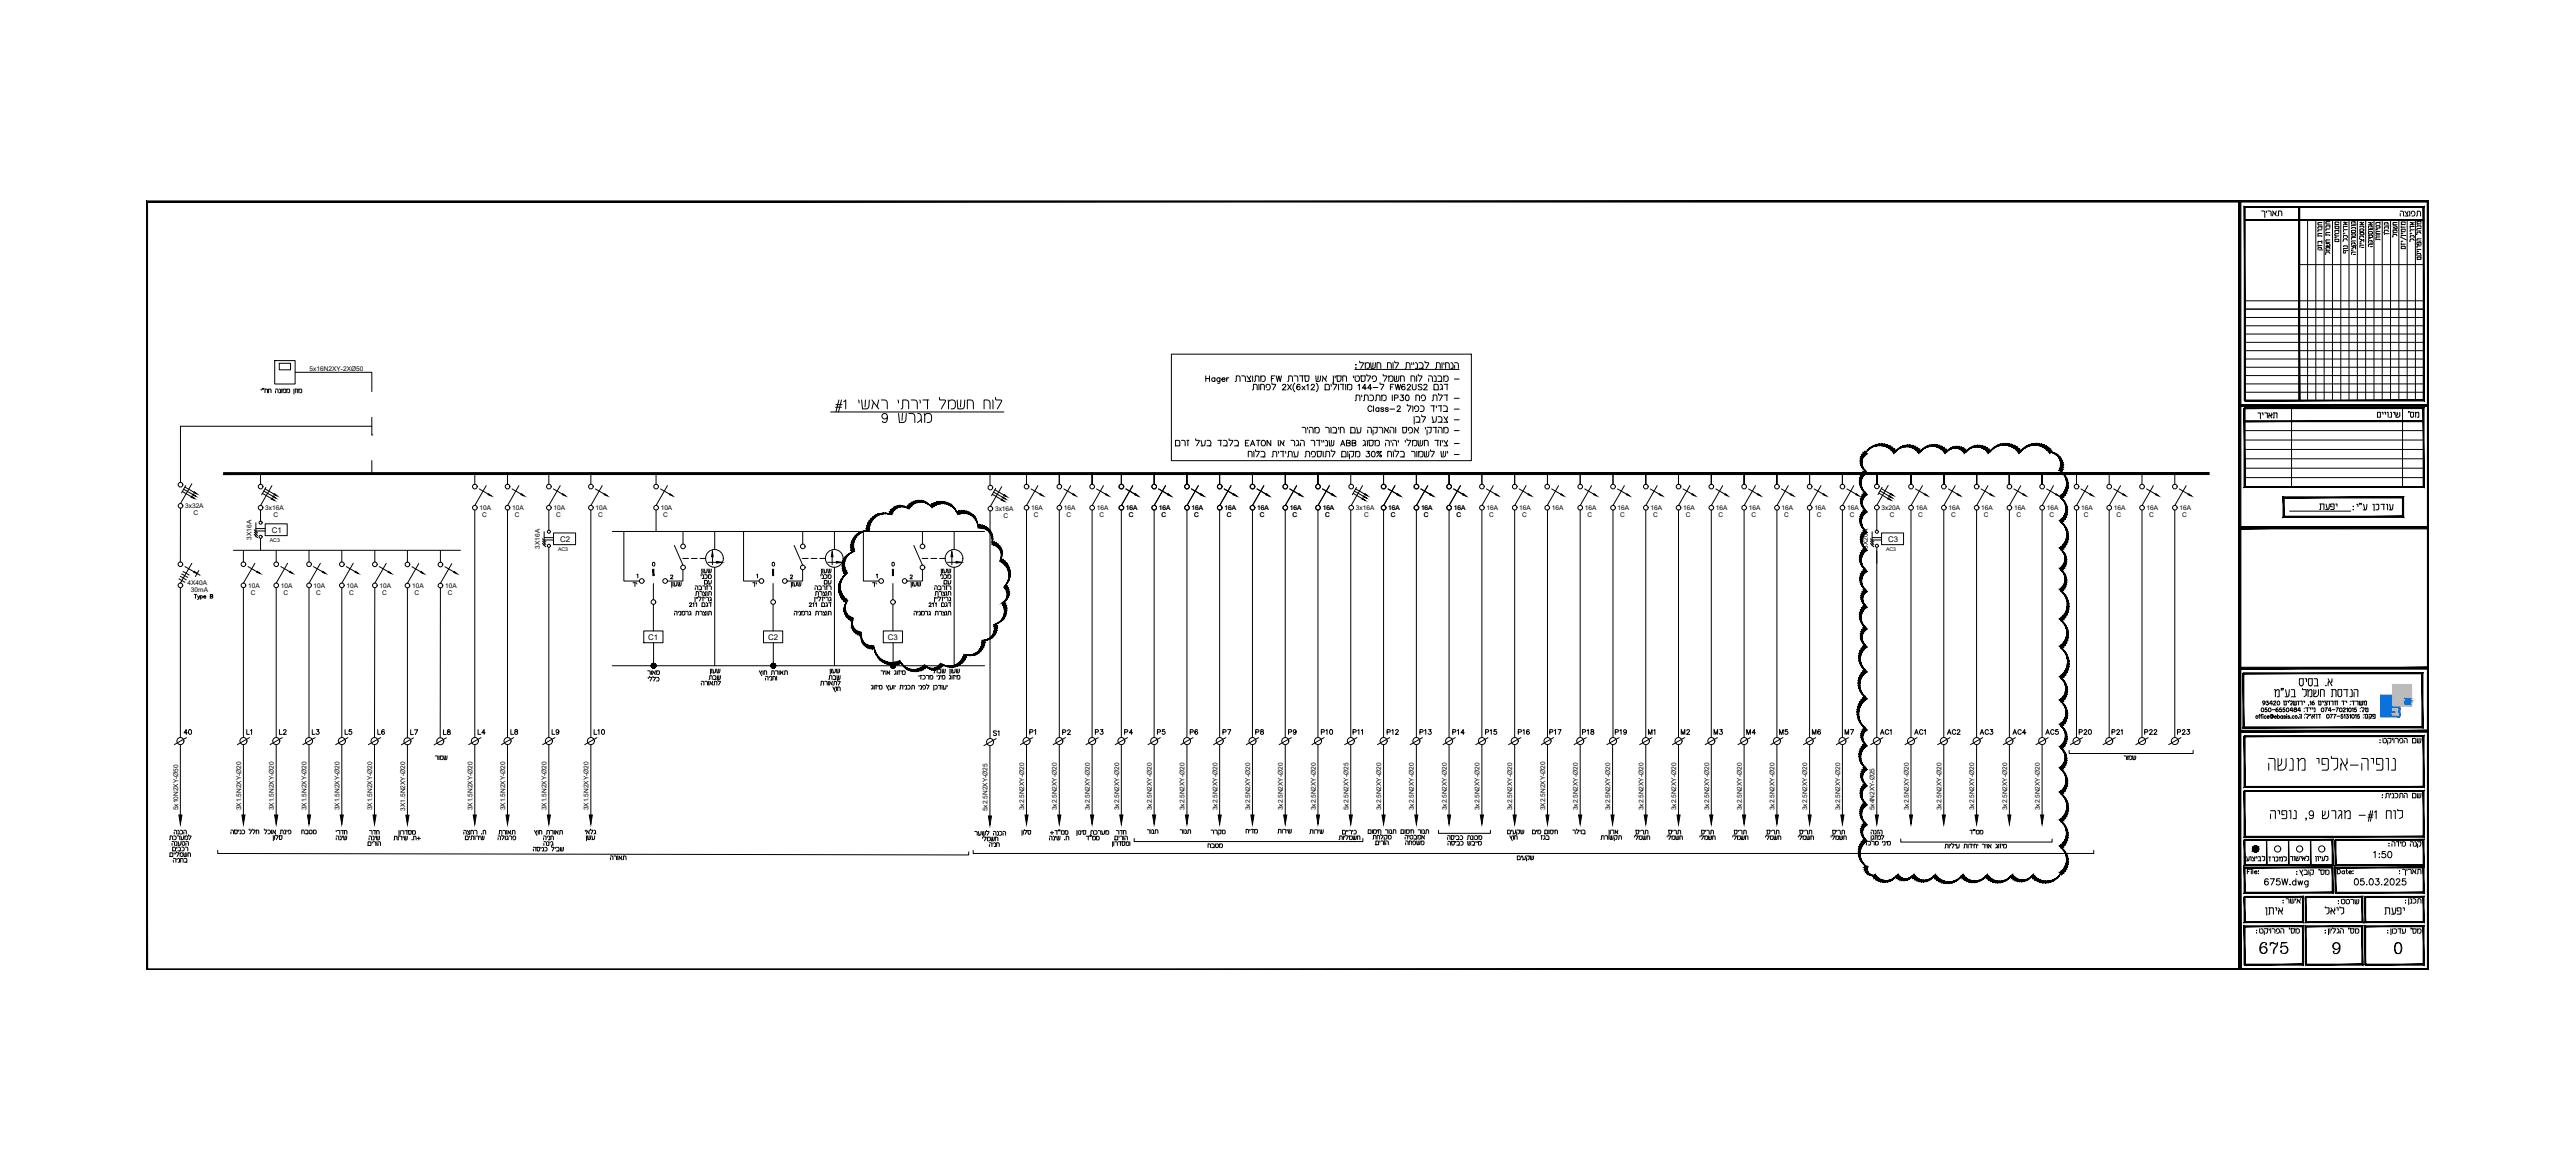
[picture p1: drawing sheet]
<svg xmlns="http://www.w3.org/2000/svg" width="1100mm" height="500mm" viewBox="0 0 1100 500" stroke-linecap="round" stroke-linejoin="round" font-family="sans-serif">
<defs><g id="words">
<text font-size="8.4" x="964.1" y="408.2">675</text>
<g font-size="7.5">
<text x="375.4" y="181.7">9 ‚%%142</text>
<text x="602.9" y="182.4">’ – -</text>
</g>
<text font-size="7.1" x="966.3" y="379.9">675W.dwg</text>
<g font-size="6.6">
<text x="500.9" y="191.6">† ’ ƒ EATON … ‚„ ƒ‰‰ ABB ‚…‘ „‰„‰ ‰ ‡ ƒ…‰– -</text>
<text x="554.9" y="187">‰„ … ‰‡ ’ „— „… ‘” ‰—ƒ„ -</text>
<text x="966.6" y="391.9">‰</text>
<text x="992" y="391.6">‰</text>
</g>
<g font-size="6.2">
<text x="964.8" y="94.2">‰</text>
<text x="577.5" y="172.2">‰ ‹ IP30 ‡” ƒ -</text>
<text x="981.1" y="293.9">t/ cxhx</text>
<text x="798" y="360.2">‚†</text>
<text x="1023.8" y="375">: ‰</text>
<text x="1017.4" y="391.6">’”‰</text>
</g>
<g font-size="5.7">
<text x="1004" y="109.4" transform="rotate(-90 1004 109.4)">“… ‹‰ ƒ</text>
<text x="1035.4" y="111.8" transform="rotate(-90 1035.4 111.8)">—‰… ”„ „</text>
<text x="963.1" y="179.9">‰</text>
<text x="1027.6" y="179.2">'‘</text>
<text x="989.5" y="218.7">’”‰</text>
<text x="1015.3" y="318.9">: —‰… ”„</text>
<text x="585.3" y="359.8">‡ —</text>
<text x="987.8" y="369">…‰’</text>
<text x="1012.8" y="367.2">1:50</text>
<text x="1004.4" y="378.9">05.03.2025</text>
<text x="1026.2" y="387.3">: ‹</text>
</g>
<g font-size="5.3">
<text x="1024.1" y="93.5">„–…”</text>
<text x="993.1" y="107.9" transform="rotate(-90 993.1 107.9)">—† ‡</text>
<text x="1010.7" y="106.9" transform="rotate(-90 1010.7 106.9)">„‰– ‘</text>
<text x="1032.2" y="104.1" transform="rotate(-90 1032.2 104.1)">‹‰ ƒ</text>
<text x="996.2" y="109.7" transform="rotate(-90 996.2 109.7)">‡ ‡</text>
<text x="285.8" y="251.9">…’</text>
<text x="298.4" y="246.2">…’</text>
<text x="336.9" y="251.9">…’</text>
<text x="349.6" y="246.2">…’</text>
<text x="388.1" y="251.9">…’</text>
<text x="400.8" y="246.2">…’</text>
<text x="302.3" y="288.9">…’</text>
<text x="323.1" y="289.6">•…‡ …</text>
<text x="353.5" y="288.9">…’</text>
<text x="77.3" y="314.7">40</text>
<text x="108.3" y="314.7" transform="rotate(-90 108.3 314.7)">L1</text>
<text x="118.2" y="314.7">L2</text>
<text x="132.3" y="314.7">L3</text>
<text x="146" y="314.7">L5</text>
<text x="160.2" y="314.7">L6</text>
<text x="202.8" y="314.7">L4</text>
<text x="217" y="314.7">L8</text>
<text x="234.6" y="314.7">L9</text>
<text x="252.6" y="314.7">L10</text>
<text x="423" y="315.4">S1</text>
<text x="438.5" y="314.7">P1</text>
<text x="466.7" y="314.7">P3</text>
<text x="479.1" y="314.7">P4</text>
<text x="493.2" y="314.7">P5</text>
<text x="507.3" y="314.7">P6</text>
<text x="521.1" y="314.7">P7</text>
<text x="535.2" y="314.7">P8</text>
<text x="549.3" y="314.7">P9</text>
<text x="563" y="314.7">P10</text>
<text x="576.8" y="314.7">P11</text>
<text x="591.3" y="314.7">P12</text>
<text x="605.4" y="314.7">P13</text>
<text x="619.5" y="314.7">P14</text>
<text x="633.2" y="314.7">P15</text>
<text x="647.3" y="314.7">P16</text>
<text x="660.8" y="314.7">P17</text>
<text x="674.9" y="314.7">P18</text>
<text x="688.6" y="314.7">P19</text>
<text x="703.1" y="314.7">M1</text>
<text x="716.8" y="314.7">M2</text>
<text x="731" y="314.7">M3</text>
<text x="745.1" y="314.7">M4</text>
<text x="758.8" y="314.7">M5</text>
<text x="772.9" y="314.7">M6</text>
<text x="787" y="314.7">M7</text>
<text x="802.2" y="314.7">AC1</text>
<text x="816.7" y="314.7">AC1</text>
<text x="830.8" y="314.7">AC2</text>
<text x="844.5" y="314.7">AC3</text>
<text x="858.7" y="314.7">AC4</text>
<text x="872.8" y="314.7">AC5</text>
<text x="886.9" y="314.7">P20</text>
<text x="901" y="314.7">P21</text>
<text x="914.8" y="314.7">P22</text>
<text x="928.9" y="314.7">P23</text>
<text x="71.3" y="359.8">‹ ’</text>
<text x="169.3" y="358.1">… ƒ‘</text>
<text x="458.6" y="358.1">… ‰‘ ‹ ’</text>
<text x="516.1" y="357.7">—</text>
<text x="642.8" y="357.7">‰’—</text>
<text x="686.2" y="357.7">…</text>
<text x="840.3" y="357.4">ƒ&quot;</text>
<text x="226.5" y="364.4">„‘‰ ‹ ‰</text>
<text x="249.1" y="360.2">’</text>
<text x="418.4" y="360.2">‰ ‡</text>
<text x="647" y="368.7">‰’—</text>
<text x="958.5" y="368.7">’…–‰</text>
<text x="977.2" y="368.7">… ‰</text>
</g>
<g font-size="4.9">
<text x="1000.1" y="104.4" transform="rotate(-90 1000.1 104.4)">‰‡</text>
<text x="1014.6" y="106.5" transform="rotate(-90 1014.6 106.5)">„—‰ ‘…—</text>
<text x="296" y="255.4">–…</text>
<text x="347.1" y="255.4">–…</text>
<text x="398.3" y="255.4">–…</text>
<text x="286.8" y="263.9">„‰ ‚ –…</text>
<text x="338" y="263.9">„‰ ‚ –…</text>
<text x="389.1" y="263.9">„‰ ‚ –…</text>
<text x="275.5" y="289.3">…</text>
<text x="298.4" y="293.5">„ …</text>
<text x="349.2" y="293.5">…</text>
<text x="375" y="289.3">‰… ‚…†‰</text>
<text x="174.3" y="314.7">L7</text>
<text x="188.4" y="314.7">L8</text>
<text x="452.6" y="314.7">P2</text>
<text x="184.9" y="325.6">…</text>
<text x="905.9" y="325.6">…</text>
<text x="1016.4" y="341.8">: ‰ ‹ „</text>
<text x="73" y="357.4">„ ‹„</text>
<text x="111.8" y="357">‹… ‰”</text>
<text x="142.5" y="359.8">„ ‰</text>
<text x="156.3" y="359.8">„ ‰</text>
<text x="197.6" y="359.8">‰ … ‰</text>
<text x="447.3" y="357.4">+ƒ&quot;</text>
<text x="462.8" y="359.8">ƒ&quot;</text>
<text x="570.8" y="359.5">…‰ ‡</text>
<text x="599" y="359.5">„‰</text>
<text x="670.6" y="357">‰…</text>
<text x="798" y="357.4">„ †„</text>
<text x="599.4" y="361.9">„‡”</text>
<text x="72.7" y="369.4">„‰ ‡</text>
<text x="968" y="368.7">† ‹</text>
<text x="974" y="386.6">: ‰</text>
<text x="997.7" y="387">:</text>
</g>
<g font-size="4.4">
<text x="1017.4" y="103.7" transform="rotate(-90 1017.4 103.7)">…‡‰</text>
<text x="328.4" y="242.7">0</text>
<text x="269.2" y="251.5">ƒ‰</text>
<text x="298.1" y="248">‰ ‹</text>
<text x="299.9" y="250.5">’</text>
<text x="320.3" y="251.5">ƒ‰</text>
<text x="349.2" y="248">‰ ‹</text>
<text x="351" y="250.5">’</text>
<text x="371.5" y="251.5">ƒ‰</text>
<text x="400.4" y="248">‰ ‹</text>
<text x="402.2" y="250.5">’</text>
<text x="293.2" y="260">211 ‚ƒ</text>
<text x="344.3" y="260">211 ‚ƒ</text>
<text x="395.5" y="260">211 ‚ƒ</text>
<text x="391.2" y="291">‰†‹ ‰ ‰ ‚…†‰</text>
<text x="127.7" y="357">‡</text>
<text x="156.6" y="357.4">ƒ‡</text>
<text x="475.5" y="357.4">ƒ‡</text>
<text x="488.9" y="357">…</text>
<text x="502.7" y="357">…</text>
<text x="617" y="359.5">„‘‰ ‹ …‹</text>
<text x="653.3" y="357">‰ … ‰‡</text>
<text x="656.9" y="359.5">†‚</text>
<text x="72.7" y="364.4">‰ ‹</text>
<text x="514.7" y="363">‡</text>
<text x="617.4" y="361.9">„‘‰ ‹ ‰‰</text>
</g>
<g font-size="3.4">
<text x="116.2" y="227.3">C1</text>
<text x="239.3" y="231.2">C2</text>
<text x="806.6" y="231.2">C3</text>
<text x="276.9" y="273.1">C1</text>
<text x="328.1" y="273.1">C2</text>
<text x="379.3" y="273.1">C3</text>
</g>
<g font-size="2.8">
<text x="132.2" y="158.2">5x16N2XY-2XØ50</text>
<text x="79.1" y="216.9">3x32A</text>
<text x="82.7" y="219.9">C</text>
<text x="113.3" y="217.7">3x16A</text>
<text x="116.9" y="220.7">C</text>
<text x="204.8" y="217.7">10A</text>
<text x="205.9" y="220.7">C</text>
<text x="218.8" y="217.7">10A</text>
<text x="219.9" y="220.7">C</text>
<text x="236.4" y="217.7">10A</text>
<text x="237.6" y="220.7">C</text>
<text x="254.4" y="217.7">10A</text>
<text x="255.5" y="220.7">C</text>
<text x="282.2" y="217.7">10A</text>
<text x="283.3" y="220.7">C</text>
<text x="425.1" y="218.1">3x16A</text>
<text x="428.6" y="221.1">C</text>
<text x="440.5" y="217.7">16A</text>
<text x="441.6" y="220.7">C</text>
<text x="454.5" y="217.7">16A</text>
<text x="455.6" y="220.7">C</text>
<text x="468.5" y="217.7">16A</text>
<text x="469.6" y="220.7">C</text>
<text x="481" y="217.7">16A</text>
<text x="482.1" y="220.7">C</text>
<text x="495" y="217.7">16A</text>
<text x="496.1" y="220.7">C</text>
<text x="509" y="217.7">16A</text>
<text x="510.1" y="220.7">C</text>
<text x="523" y="217.7">16A</text>
<text x="524.1" y="220.7">C</text>
<text x="537" y="217.7">16A</text>
<text x="538.1" y="220.7">C</text>
<text x="551" y="217.7">16A</text>
<text x="552.2" y="220.7">C</text>
<text x="565" y="217.7">16A</text>
<text x="566.1" y="220.7">C</text>
<text x="579.2" y="217.7">3x16A</text>
<text x="582.8" y="220.7">C</text>
<text x="593" y="217.7">16A</text>
<text x="594.1" y="220.7">C</text>
<text x="607" y="217.7">16A</text>
<text x="608.2" y="220.7">C</text>
<text x="621" y="217.7">16A</text>
<text x="622.1" y="220.7">C</text>
<text x="635" y="217.7">16A</text>
<text x="636.1" y="220.7">C</text>
<text x="649" y="217.7">16A</text>
<text x="650.2" y="220.7">C</text>
<text x="662.9" y="217.7">16A</text>
<text x="677" y="217.7">16A</text>
<text x="678.1" y="220.7">C</text>
<text x="691" y="217.7">16A</text>
<text x="692.1" y="220.7">C</text>
<text x="705" y="217.7">16A</text>
<text x="706.2" y="220.7">C</text>
<text x="719" y="217.7">16A</text>
<text x="720.1" y="220.7">C</text>
<text x="733" y="217.7">16A</text>
<text x="734.1" y="220.7">C</text>
<text x="747" y="217.7">16A</text>
<text x="748.2" y="220.7">C</text>
<text x="761" y="217.7">16A</text>
<text x="762.1" y="220.7">C</text>
<text x="775" y="217.7">16A</text>
<text x="776.1" y="220.7">C</text>
<text x="789" y="217.7">16A</text>
<text x="790.2" y="220.7">C</text>
<text x="803.7" y="217.6">3x20A</text>
<text x="807.3" y="220.6">C</text>
<text x="818.3" y="217.7">16A</text>
<text x="819.4" y="220.7">C</text>
<text x="832.3" y="217.7">16A</text>
<text x="833.5" y="220.7">C</text>
<text x="846.3" y="217.7">16A</text>
<text x="847.5" y="220.7">C</text>
<text x="860.3" y="217.7">16A</text>
<text x="861.4" y="220.7">C</text>
<text x="874.4" y="217.7">16A</text>
<text x="875.5" y="220.7">C</text>
<text x="889" y="217.7">16A</text>
<text x="890.1" y="220.7">C</text>
<text x="903" y="217.7">16A</text>
<text x="904.1" y="220.7">C</text>
<text x="917" y="217.7">16A</text>
<text x="918.1" y="220.7">C</text>
<text x="931" y="217.7">16A</text>
<text x="932.1" y="220.7">C</text>
<text x="107.4" y="230.3" transform="rotate(-90 107.4 230.3)">3X16A</text>
<text x="230.6" y="234.2" transform="rotate(-90 230.6 234.2)">3X16A</text>
<text x="797.9" y="234.2" transform="rotate(-90 797.9 234.2)">3X20A</text>
<text x="80.1" y="249.9">4X40A</text>
<text x="106" y="250.9">10A</text>
<text x="120" y="250.9">10A</text>
<text x="134" y="250.9">10A</text>
<text x="148" y="250.9">10A</text>
<text x="162.1" y="250.9">10A</text>
<text x="176" y="251">10A</text>
<text x="190.2" y="251">10A</text>
<text x="81.6" y="252.8">30mA</text>
<text x="107.1" y="253.9">C</text>
<text x="121.1" y="253.9">C</text>
<text x="135.1" y="253.9">C</text>
<text x="149.1" y="253.9">C</text>
<text x="163.2" y="253.9">C</text>
<text x="177.1" y="254">C</text>
<text x="191.3" y="254">C</text>
<text x="76.1" y="345.9" transform="rotate(-90 76.1 345.9)">5x10N2XY-Ø50</text>
<text x="103" y="345.9" transform="rotate(-90 103 345.9)">3X1.5N2XY-Ø20</text>
<text x="117" y="345.9" transform="rotate(-90 117 345.9)">3X1.5N2XY-Ø20</text>
<text x="131" y="345.9" transform="rotate(-90 131 345.9)">3X1.5N2XY-Ø20</text>
<text x="145" y="345.9" transform="rotate(-90 145 345.9)">3X1.5N2XY-Ø20</text>
<text x="159" y="345.9" transform="rotate(-90 159 345.9)">3X1.5N2XY-Ø20</text>
<text x="173" y="346" transform="rotate(-90 173 346)">3X1.5N2XY-Ø20</text>
<text x="201.8" y="345.9" transform="rotate(-90 201.8 345.9)">3X1.5N2XY-Ø20</text>
<text x="215.8" y="345.9" transform="rotate(-90 215.8 345.9)">3X1.5N2XY-Ø20</text>
<text x="233.5" y="345.9" transform="rotate(-90 233.5 345.9)">3X1.5N2XY-Ø20</text>
<text x="251.4" y="345.9" transform="rotate(-90 251.4 345.9)">3X1.5N2XY-Ø20</text>
<text x="421.9" y="346.3" transform="rotate(-90 421.9 346.3)">5x2.5N2XY-Ø25</text>
<text x="437.5" y="345.9" transform="rotate(-90 437.5 345.9)">3x2.5N2XY-Ø20</text>
<text x="451.5" y="345.9" transform="rotate(-90 451.5 345.9)">3x2.5N2XY-Ø20</text>
<text x="465.5" y="345.9" transform="rotate(-90 465.5 345.9)">3x2.5N2XY-Ø20</text>
<text x="478" y="345.9" transform="rotate(-90 478 345.9)">3x2.5N2XY-Ø20</text>
<text x="492" y="345.9" transform="rotate(-90 492 345.9)">3x2.5N2XY-Ø20</text>
<text x="506" y="345.9" transform="rotate(-90 506 345.9)">3x2.5N2XY-Ø20</text>
<text x="520" y="345.9" transform="rotate(-90 520 345.9)">3x2.5N2XY-Ø20</text>
<text x="534" y="345.9" transform="rotate(-90 534 345.9)">3x2.5N2XY-Ø20</text>
<text x="548" y="345.9" transform="rotate(-90 548 345.9)">3x2.5N2XY-Ø20</text>
<text x="562" y="345.9" transform="rotate(-90 562 345.9)">3x2.5N2XY-Ø20</text>
<text x="576" y="345.9" transform="rotate(-90 576 345.9)">5x2.5N2XY-Ø25</text>
<text x="590" y="345.9" transform="rotate(-90 590 345.9)">3x2.5N2XY-Ø20</text>
<text x="604" y="345.9" transform="rotate(-90 604 345.9)">3x2.5N2XY-Ø20</text>
<text x="618" y="345.9" transform="rotate(-90 618 345.9)">3x2.5N2XY-Ø20</text>
<text x="632" y="345.9" transform="rotate(-90 632 345.9)">3x2.5N2XY-Ø20</text>
<text x="646" y="345.9" transform="rotate(-90 646 345.9)">3x2.5N2XY-Ø20</text>
<text x="660.1" y="345.9" transform="rotate(-90 660.1 345.9)">3X2.5N2XY-Ø20</text>
<text x="674" y="345.9" transform="rotate(-90 674 345.9)">3x2.5N2XY-Ø20</text>
<text x="687.8" y="345.9" transform="rotate(-90 687.8 345.9)">3x2.5N2XY-Ø20</text>
<text x="702" y="345.9" transform="rotate(-90 702 345.9)">3x2.5N2XY-Ø20</text>
<text x="716" y="345.9" transform="rotate(-90 716 345.9)">3x2.5N2XY-Ø20</text>
<text x="730" y="345.9" transform="rotate(-90 730 345.9)">3x2.5N2XY-Ø20</text>
<text x="744" y="345.9" transform="rotate(-90 744 345.9)">3x2.5N2XY-Ø20</text>
<text x="758" y="345.9" transform="rotate(-90 758 345.9)">3x2.5N2XY-Ø20</text>
<text x="772" y="345.9" transform="rotate(-90 772 345.9)">3x2.5N2XY-Ø20</text>
<text x="786" y="345.9" transform="rotate(-90 786 345.9)">3x2.5N2XY-Ø20</text>
<text x="800.7" y="345.9" transform="rotate(-90 800.7 345.9)">5x4N2XY-Ø25</text>
<text x="815.3" y="345.9" transform="rotate(-90 815.3 345.9)">3x2.5N2XY-Ø20</text>
<text x="829.4" y="345.9" transform="rotate(-90 829.4 345.9)">3x2.5N2XY-Ø20</text>
<text x="843.3" y="345.9" transform="rotate(-90 843.3 345.9)">3x2.5N2XY-Ø20</text>
<text x="857.3" y="345.9" transform="rotate(-90 857.3 345.9)">3x2.5N2XY-Ø20</text>
<text x="871.3" y="345.9" transform="rotate(-90 871.3 345.9)">3x2.5N2XY-Ø20</text>
</g>
<g font-size="2.2">
<text x="115.2" y="231.3">AC3</text>
<text x="238.4" y="235.2">AC3</text>
<text x="805.6" y="235.2">AC3</text>
</g>
</g></defs>
<!-- layer: 0-Lochot -->
<g fill="#000" stroke="#000" stroke-width=".43">
<path d="M81.9 211.9l1.2 .9-1.4-.5zM82.5 210.9l1.2 1-1.5-.6zM83 209.9l1.2 1-1.4-.5zM116.2 212.7l1.1 .9-1.4-.5zM116.7 211.7l1.2 1-1.4-.6zM117.3 210.7l1.1 1-1.4-.5zM208.7 210.7l1.2 1-1.4-.5zM222.8 210.7l1.1 1-1.4-.5zM240.4 210.7l1.2 1-1.4-.5zM258.3 210.7l1.2 1-1.4-.5zM286.2 210.7l1.2 1-1.4-.5zM427.9 213l1.2 1-1.4-.5z"/>
<path d="M428.5 212.1l1.1 1-1.4-.6zM429 211.1l1.2 1-1.4-.5zM444.5 210.7l1.1 1-1.4-.5zM458.5 210.7l1.1 1-1.4-.5zM472.4 210.7l1.2 1-1.4-.5zM485 210.7l1.1 1-1.4-.5zM498.9 210.7l1.2 1-1.4-.5zM513 210.7l1.1 1-1.4-.5zM527 210.7l1.2 1-1.5-.5zM541 210.7l1.1 1-1.4-.5zM554.9 210.7l1.2 1-1.4-.5zM569 210.7l1.1 1-1.4-.5z"/>
<path d="M582 212.7l1.2 .9-1.4-.5zM582.6 211.7l1.2 1-1.5-.6zM583.1 210.7l1.2 1-1.4-.5zM596.9 210.7l1.2 1-1.4-.5zM611 210.7l1.1 1-1.4-.5zM625 210.7l1.2 1-1.5-.5zM639 210.7l1.1 1-1.4-.5zM652.9 210.7l1.2 1-1.4-.5zM666.8 210.7l1.2 1-1.4-.5zM681 210.7l1.1 1-1.4-.5zM694.9 210.7l1.2 1-1.4-.5zM709 210.7l1.1 1-1.4-.5z"/>
<path d="M723 210.7l1.2 1-1.5-.5zM737 210.7l1.1 1-1.4-.5zM751 210.7l1.1 1-1.4-.5zM765 210.7l1.1 1-1.4-.5zM779 210.7l1.2 1-1.5-.5zM793 210.7l1.1 1-1.4-.5zM806.6 212.5l1.2 1-1.5-.5zM807.1 211.6l1.2 1-1.4-.6zM807.7 210.6l1.2 1-1.5-.5zM822.3 210.7l1.2 1-1.5-.5zM836.3 210.7l1.1 1-1.4-.5zM850.3 210.7l1.2 1-1.5-.5z"/>
<path d="M864.3 210.7l1.2 1-1.5-.5zM878.3 210.7l1.2 1-1.5-.5zM892.9 210.7l1.2 1-1.4-.5zM906.9 210.7l1.2 1-1.4-.5zM921 210.7l1.1 1-1.4-.5zM934.9 210.7l1.2 1-1.4-.5zM304.3 235.5l.4 2.2h-.7zM306.2 239.7l2.2 .3-2.2 .4zM355.5 235.5l.4 2.2h-.8zM357.3 239.7l2.2 .3-2.2 .4zM406.6 235.5l.4 2.2h-.8zM408.4 239.7l2.3 .3-2.3 .4z"/>
<path d="M109.9 243.9l1.2 .9-1.4-.5zM124 243.9l1.1 .9-1.4-.5zM137.9 243.9l1.2 .9-1.4-.5zM151.9 243.9l1.2 .9-1.4-.5zM166 243.9l1.2 1-1.4-.6zM180 244l1.1 1-1.4-.6zM194.1 244l1.2 1-1.5-.6zM76.4 347.9h1.3l-.7 4zM103.3 347.9h1.3l-.6 4zM117.3 347.9h1.4l-.7 4zM131.3 347.9h1.4l-.7 4zM145.3 347.9h1.3l-.6 4z"/>
<path d="M159.3 347.9h1.4l-.7 4zM173.4 348h1.3l-.7 4zM202.1 347.9h1.4l-.7 4zM216.2 347.9h1.3l-.7 4zM233.8 347.9h1.3l-.7 4zM251.7 347.9h1.3l-.6 4zM422.2 348.3h1.3l-.6 4zM437.9 347.9h1.3l-.7 4zM451.8 347.9h1.4l-.7 4zM465.8 347.9h1.4l-.7 4zM478.3 347.9h1.4l-.7 4zM492.3 347.9h1.4l-.7 4z"/>
<path d="M506.3 347.9h1.4l-.7 4zM520.4 347.9h1.3l-.7 4zM534.3 347.9h1.4l-.7 4zM548.3 347.9h1.4l-.7 4zM562.4 347.9h1.3l-.7 4zM576.3 347.9h1.4l-.7 4zM590.3 347.9h1.4l-.7 4zM604.4 347.9h1.3l-.7 4zM618.4 347.9h1.3l-.7 4zM632.3 347.9h1.4l-.7 4zM646.3 347.9h1.4l-.7 4zM674.3 347.9h1.4l-.7 4z"/>
<path d="M688.2 347.9h1.3l-.7 4zM702.4 347.9h1.3l-.7 4zM716.4 347.9h1.3l-.7 4zM730.3 347.9h1.4l-.7 4zM744.3 347.9h1.4l-.7 4zM758.4 347.9h1.3l-.7 4zM772.4 347.9h1.3l-.7 4zM786.3 347.9h1.4l-.7 4zM801.1 347.9h1.3l-.7 4zM815.7 347.9h1.3l-.7 4zM829.6 347.9h1.4l-.7 4zM843.7 347.9h1.3l-.7 4z"/>
<path d="M857.7 347.9h1.3l-.6 4zM871.7 347.9h1.3l-.7 4z"/>
<path d="M95.5 201.8v.8l848.2-.8zM95.5 202.6l848.2-.8v.8z"/>
<path d="M278.9 243v2.7h.4zM278.9 243h.4v2.7z"/>
<path d="M330.1 243v2.7h.4zM330.1 243h.4v2.7z"/>
<path d="M381.2 243v2.7h.4zM381.2 243h.4v2.7z"/>
</g>
<g fill="none" stroke="#000" stroke-width=".43">
<path d="M117.3 153.9h8.8v10h-8.8zM119.3 155.1h4.8v2.8h-4.8zM126.1 158.9h32.7v8.3M578.7 157.7h44.6M579.1 155.8h.2zM579.1 157.1h.2zM580.8 154.1l.1 .7 1.5 .2-1.1 2.2M583.1 154.8l.1 2.4M583.2 155.4l.7-.6a.87 .87 0 0 1 1.1 .7l-.1 1.4-1 .3M583.9 159.8l.1 .7h1.5l-1.2 2.3M585.5 154.8l.2 2.4 1.6-.3 .2-2.1M586.5 154.8l-.1 1.9"/>
<path d="M588.2 157.2v-2.4h1l.5 .4 .1 2M590.8 159.8l.2 .7h1.5l-1.2 2.3M592.7 157.2v-2.4h.9l.6 .4 .1 2M595 154.8l.1 2.4M595.8 154.1l.1 .7 1.5 .2-1.2 2.2M600.2 157.2l.5-.3v-2.1h.9l.6 .4 .1 2M603 154.8l.1 .8M603.8 154.8l.1 .8M604.6 154.8l.6 .2 .3 .5v1.7h-.9M605.8 159.8l.2 .7h1.4l-1.1 2.3M606.2 154.8h.9a1.33 1.33 0 0 1 .8 1.2 1.33 1.33 0 0 1-.7 1.2M606.2 157.2h1.8"/>
<path d="M608.7 154.1l.1 .7 1.5 .2-1.1 2.2M613.2 157.2l.4-.3v-2.1h.9l.6 .4 .1 2M615.9 154.8l.1 2.4M616.7 154.8l.1 .8M617.5 157.2v-2.4h.9l.6 .4 .1 2M619.8 154.8l.6 .2 .3 .5v1.7h-.9M621.4 154.8h.9l.6 .4 .1 2M621.4 156v1.2M111.5 166.1l.1 .5M112.2 165.8l-.1 .4M112.7 165.8l-.2 .4M113.2 167.7v-1.6l1 .2 .1 1.4"/>
<path d="M114.7 167.7v-1.6l1 .2 .1 1.4M117.7 166.1l1 .2 .1 1.4M117.7 166.8v.9M119.2 166.1l.6 .4v1.2h-.6M120.3 166.1l.1 1.6M120.8 166.1l.1 1.6M120.9 166.5l.8-.4 .4 .4-.1 .9-.6 .3M122.4 166.1l.1 1.6M122.5 166.5l.8-.4 .4 .4v.9l-.7 .3M125.5 166.1l.1 2.1M126 166.1h.6M126.4 166.1l-.1 1.6"/>
<path d="M127.1 166.1l.1 1.6M127.6 166.1l.1 1.6M127.7 166.5l.7-.4 .5 .4-.1 .9-.7 .3M158.8 178.2v7.4M354.8 175.9h74M356.9 173.8h2.6M357.1 172.7h2.6M358.4 170.7l-1.3 5.2M359.5 170.7l-1.3 5.2M360.4 171.5l.9-.8v3.9M366.8 170.7l.1 1.3M368 170.7l.4 3.9h1.7l.9-.6 .3-3.3"/>
<path d="M369.7 170.7l-.2 3M372.4 170.7l3 3.9M373.2 171.6l-.8 3M375.4 170.7l-.8 3M376.5 170.7h1.5l.8 .6 .2 3.3M383.6 170.7l.2 1.3M384.9 174.6l.7-.6v-3.3h1.5l.9 .6 .2 3.3M389.3 170.7h1.4l.9 .6 .2 3.3M392.9 170.7l.2 1.3M394.2 170.7h2.5M396.2 170.7v3.9M401.3 169.6l.2 1.1 2.4 .2-1.8 3.7"/>
<path d="M405 170.7l.2 3.9M405.2 171.6a1.56 1.56 0 0 1 1.5-.9 1.56 1.56 0 0 1 1.4 1.1v1.7a1.36 1.36 0 0 1-1.8 1.1M408.9 170.7l.3 3.9h1.6l1-.6 .3-3.3M410.5 170.7l-.2 3M413.2 174.6v-3.9h1.5l.9 .6 .2 3.3M420.4 174.6v-3.9h1.4l.9 .6 .2 3.3M424 170.7l.2 3.9M425.3 169.6l.2 1.1 2.4 .2-1.9 3.7M515.1 160.5v2.3M515.1 161.6h1.6M516.7 160.5v2.3M519 161.6a.75 .75 0 0 0-1.1-.1 .75 .75 0 0 0 0 1.1 .75 .75 0 0 0 1.1-.1"/>
<path d="M519 161.3v1.5M521.1 161.3l-.1 2.1-.9 .1M521.1 161.6a.75 .75 0 0 0-1.1-.1 .75 .75 0 0 0 0 1.1 .75 .75 0 0 0 1.1-.1M521.9 161.9h1.4a.77 .77 0 0 0-1-.5 .77 .77 0 0 0-.4 1.1 .77 .77 0 0 0 1.2 .2l.2-.2M524 161.3v1.5M524.9 161.3h-.6l-.3 .6M527.6 162.8l.5-.3v-2l1.5 .3 .1 2M530.4 160.5l1.5 .3 .1 2M532.7 160.5l1.6 2.3h-1.6M534.3 160.5l-.7 1.3M535 160.5l.1 2.3M535 166.4l.4-.3v-2l1.5 .3 .1 2"/>
<path d="M535.8 162.8l.4-.3v-2l1.5 .3 .1 2M537.7 164.1l.1 2.3M538.5 160.5l.1 2.3M538.5 166.4v-2.3l1.5 .3 .1 2M538.6 161l.7-.5 1 .3v1.7l-1 .3M541 165.4a.91 .91 0 0 1 .5-1.4 .91 .91 0 0 1 1.1 .9l-.4 1.4-1.1 .1M543.1 161.6h.9M543.3 163.4l.1 .7h1.5l-1.1 2.3M544.6 160.5h-1.5v2.3M545.1 160.5l.6 2.3 .6-2.3 .6 2.3 .5-2.3M547.9 164.6l.2-.5h.7l.4 .6-1.4 1.7h1.6M550 162.8l.5-.3v-2l1.5 .3 .1 2"/>
<path d="M550 164.1l1.6 2.3M551.6 164.1l-1.6 2.3M552.8 160.5l1.5 .3 .1 2M553.1 163.6a2.44 2.44 0 0 0 0 3.6M555.1 160.5h1.6M555.3 164.4l-.1-.3a1.18 1.18 0 0 0-1.4 .9 1.18 1.18 0 0 0 .8 1.4 .75 .75 0 0 0 .8-.7 .75 .75 0 0 0-.7-.8 .75 .75 0 0 0-.8 .8M556.2 164.9l1.3 1.5M556.3 160.5v2.3M557.4 160.5h1.8l-.1 1.7-.3 .5-1.2 .1zM557.5 164.9l-1.3 1.5M558.2 164.5l.6-.4v2.3M560.1 164.6l.2-.5h.7l.5 .6-1.5 1.7h1.6"/>
<path d="M562.1 160.5l.2 2.3h1l.6-.3 .2-2M562.3 163.6a2.44 2.44 0 0 1 0 3.6M563.1 160.5l-.2 1.8M564.8 160.5l1.8 2.3M565.2 161l-.4 1.8M566 164.1h1.2l.6 .3 .1 2h-1.9zM566.6 160.5l-.4 1.8M568.6 164.1l.1 .8M569.4 163.4l.1 .7h1.4l-1.1 2.3M569.5 160.5l.1 3.1M570.3 160.5l.1 .8M571.1 160.5h1.8l-.1 1.7-.4 .5-1.1 .1z"/>
<path d="M571.7 164.1l.1 2.3M572.4 164.1h1.6M573.6 162.8v-2.3l1.5 .3 .1 2M573.7 164.1v2.3M574.7 164.1l.1 2.3M575.5 164.1l.1 2.3M575.6 164.6l.7-.5a.82 .82 0 0 1 1.2 .6v1a.82 .82 0 0 1-1.2 .7M578.1 160.5v.8M578.9 160.5v1.7a.94 .94 0 0 0 .9 .7 .94 .94 0 0 0 .9-.7l-.1-1.4-1.1-.3M580.1 164.5l.6-.4v2.3M581.4 160.5h1.8l-.1 1.7-.4 .5-1.1 .1zM583.6 165.7h-1.6l1.1-1.6v2.3"/>
<path d="M585.9 165.7h-1.7l1.2-1.6v2.3M586.1 173.8a.98 .98 0 0 0-1.4-.5 .98 .98 0 0 0-.4 1.4 .89 .89 0 0 0 .7 1 .89 .89 0 0 0 1.1-.6M586.4 161.8a.91 .91 0 0 1 .5-1.4 .91 .91 0 0 1 1.1 .9l-.5 1.4-1 .1M586.7 173.2v2.5M589 174.4a.76 .76 0 0 0-1.1-.1 .76 .76 0 0 0 0 1.1 .76 .76 0 0 0 1.1-.1M589 174v1.7M589.5 163.4l.1 .7h1.5l-1.1 2.3M591.1 174.4l-.5-.4-.6 .2v.4l1 .4 .1 .3-.5 .4-.8-.4M593 174.4l-.4-.4-.7 .2v.4l1 .4 .1 .3-.4 .4-.8-.4M593.1 160.5l.2 2.3M593.3 161l.6-.5a.82 .82 0 0 1 1.2 .6v1.1a.82 .82 0 0 1-1.2 .6M593.7 174.6h2.1"/>
<path d="M595.4 164.1h-1.5v2.3M595.5 160.5l.3 2.3h1l.6-.3 .2-2M596 164.1l.6 2.3 .6-2.3 .5 2.3 .6-2.3M596.6 160.5l-.2 1.8M596.8 173.8l.4-.6 1 .5-.4 .8-1.1 1.2h1.6M598.3 162.8v-2.3l1.5 .3 .1 2M600.1 164.4l-.1-.3a1.18 1.18 0 0 0-1.4 .9 1.18 1.18 0 0 0 .8 1.4 .75 .75 0 0 0 .8-.7 .75 .75 0 0 0-.7-.8 .75 .75 0 0 0-.8 .8M601.1 172.6l.2 .6 1.4 .2-1.1 2.3M601.1 164.6l.3-.5h.7l.4 .6-1.5 1.7h1.6M602.7 162.8v-2.3l1.5 .3 .2 2M603.3 164.1v1.6l.7 .7 .8-.3 .1-2M603.4 173.2l.1 2.5"/>
<path d="M604.4 174.6a.91 .91 0 0 1 .5-1.4 .91 .91 0 0 1 1.1 1l-.2 1.1-1.2 .4M605 160.5l.2 2.3M606.7 173.2h.8a1.29 1.29 0 0 1 .9 1.2 1.29 1.29 0 0 1-.9 1.3h-.8M607.4 164.4l-.6-.3h-.8v.8l1.2 .5 .2 .7-.6 .3-1-.3M608.2 164.6l.3-.5h.6l.5 .6-1.5 1.7h1.6M610.3 160.5l1.5 .3 .1 2M610.3 161.6v1.2M612.4 173.2v2.5M612.6 160.5h.6l.3 .6v1.7h-.9M612.6 164.1h1.1l.6 .3 .1 2h-1.8zM614.2 160.5h.9a1.29 1.29 0 0 1 .8 1.1 1.29 1.29 0 0 1-.7 1.2M614.2 162.8h1.8"/>
<path d="M615.2 164.1l.8 .3 .2 2M615.5 173.2v2.5M616.6 173.2h.9a1.33 1.33 0 0 1 .8 1.2 1.33 1.33 0 0 1-.7 1.3M616.7 160.5l.1 2.3M616.8 161l.7-.5a.82 .82 0 0 1 1.1 .6v1.1a.82 .82 0 0 1-1.1 .6M616.9 164.1h1.6M618.2 164.1v2.3M621.2 161.8h2.1M77.1 182v24M158.8 185.6h.1M158.8 196.6v5.6M533.2 195v-2.3l1.6 .3v2"/>
<path d="M535.5 192.7l.1 2.3M536.3 192l.1 .7 1.5 .1-1.1 2.2M538.6 192.7h.9a1.29 1.29 0 0 1 .9 1.1 1.29 1.29 0 0 1-.7 1.2M538.6 195h1.9M543.3 195l.5-.3v-2l1.5 .3 .1 2M548.1 192.7v2.3M550 195l.4-.3v-2l1.5 .3 .1 2M552.7 192.7l.6 2.3M554.5 192.7l-.2 2-.6 .3h-1M557.4 195l.4-.3v-2l1.5 .3 .1 2M560.3 194a.91 .91 0 0 1 .5-1.4 .91 .91 0 0 1 1.1 1l-.4 1.4h-1M562.6 192.7h1.9l-.5 2.3h-1.1z"/>
<path d="M565.1 192.7l.1 2.3M566 195l.4-.3v-2l1.5 .3 .1 2M568.7 192l.1 .7 1.5 .1-1.2 2.2M573.2 192.7h1.1l.5 .3 .2 2h-1.8zM575.6 192.7l.2 2.3M576.5 192.7h1.8l-.2 2-.8 .3M576.5 193.8v2M579 192.7l.1 2.3M579.1 193.2l.7-.5a.82 .82 0 0 1 1.1 .7v1a.82 .82 0 0 1-1.1 .6M583.8 192.7h1.2l-.7 .9a.8 .8 0 0 1 .6 1.2 .8 .8 0 0 1-1.4-.2M586.1 192.8a1.18 1.18 0 0 1 1.4 .8 1.18 1.18 0 0 1-.8 1.4h-.2a1.51 1.51 0 0 1-.4-2.2zM588.7 192.7l.1 .7-.5 .1-.1-.7 2-.1-2.1 2.3"/>
<path d="M592.8 195v-2.3l1.5 .3 .1 2M595.1 192.7l.1 2.3M595.9 192l.1 .7 1.5 .1-1.2 2.2M598.2 192.7h.9a1.31 1.31 0 0 1 .8 1.1 1.31 1.31 0 0 1-.7 1.2M598.2 195h1.8M602.9 192.7l1.5 .3v2M605.2 192.7v2.3M606 192.7v2.3M606 193.2l.7-.5a.82 .82 0 0 1 1.2 .7v1a.82 .82 0 0 1-1.2 .6M608.3 192.7l.3 2.3h1l.6-.3 .2-2M609.3 192.7v1.8M611.1 192l.1 .7 1.5 .1-1.2 2.2"/>
<path d="M615.5 192.7l.3 2.3h1l.5-.3 .3-2M616.6 192.7l-.1 1.8M621.2 194h2.1M77.1 216.9l-.1 23M77.9 209.8l3.9 2.3M78.4 208.8l3.9 2.3M79 207.9l3.9 2.3M79.3 207.3l-1.7 3.1M82 206.5l-4.9 8.5M111.3 202.2v4.6M111.3 217.7v4.8M112.1 210.6l3.9 2.3"/>
<path d="M112.7 209.6l3.9 2.3M113.2 208.7l3.9 2.3M113.6 208.1l-1.8 3.1M116.2 207.3l-4.9 8.5M202.8 201.8v5M202.8 217.7v97.2M204.7 208.7l3.9 2.3M207.7 207.3l-4.9 8.5M216.8 201.8v5M218.7 208.7l3.9 2.3M221.7 207.3l-4.9 8.5M234.4 201.8v5"/>
<path d="M234.4 217.7v8.7M236.4 208.7l3.9 2.3M239.3 207.3l-4.9 8.5M252.4 201.8v5M252.4 217.7v97.2M254.3 208.7l3.9 2.3M257.3 207.3l-4.9 8.5M280.2 202.2v4.6M280.2 217.7v9.2M282.2 208.7l3.9 2.3M285.1 207.3l-4.9 8.5M422.9 202.2v5"/>
<path d="M422.9 218.2v97.1M423.9 211l3.9 2.2M424.4 210.1l3.9 2.2M425 209.1l3.9 2.2M425.3 208.5l-1.8 3.1M427.9 207.7l-4.9 8.5M438.5 206.8v-5v5M438.5 217.7v97.2M440.4 208.7l3.9 2.3M443.4 207.3l-4.9 8.5M452.5 206.8v-5v5M452.5 217.7v97.2"/>
<path d="M454.4 208.7l3.9 2.3M457.4 207.3l-4.9 8.5M466.5 206.8v-5v5M466.5 217.7v97.2M468.4 208.7l3.9 2.3M471.4 207.3l-4.9 8.5M479 206.8v-5v5M479 217.7v97.2M480.9 208.7l3.9 2.3M483.9 207.3l-4.9 8.5M493 206.8v-5v5M493 217.7v97.2"/>
<path d="M494.9 208.7l3.9 2.3M497.9 207.3l-4.9 8.5M507 206.8v-5v5M507 217.7v97.2M508.9 208.7l3.9 2.3M511.9 207.3l-4.9 8.5M521 206.8v-5v5M521 217.7v97.2M522.9 208.7l3.9 2.3M525.9 207.3l-4.9 8.5M535 206.8v-5v5M535 217.7v97.2"/>
<path d="M537 208.7l3.9 2.3M539.9 207.3l-4.9 8.5M549 206.8v-5v5M549 217.7v97.2M550.9 208.7l3.9 2.3M553.9 207.3l-4.9 8.5M563 206.8v-5v5M563 217.7v97.2M564.9 208.7l3.9 2.3M567.9 207.3l-4.9 8.5M577 201.8v5M577 217.7v97.2"/>
<path d="M578 210.6l3.9 2.3M578.6 209.6l3.9 2.3M579.1 208.7l3.9 2.3M579.5 208.1l-1.8 3.1M582 207.3l-4.8 8.5M591 206.8v-5v5M591 217.7v97.2M592.9 208.7l4 2.3M595.9 207.3l-4.9 8.5M605 206.8v-5v5M605 217.7v97.2M606.9 208.7l3.9 2.3"/>
<path d="M609.9 207.3l-4.9 8.5M619 206.8v-5v5M619 217.7v97.2M620.9 208.7l3.9 2.3M623.9 207.3l-4.9 8.5M633 201.8v5M633 217.7v97.2M635 208.7l3.9 2.3M637.9 207.3l-4.9 8.5M647 201.8v5M647 217.7v97.2M648.9 208.7l3.9 2.3"/>
<path d="M651.9 207.3l-4.9 8.5M661 206.8v-5v5M661 217.7v97.2M662.8 208.7l3.9 2.3M665.8 207.3l-4.9 8.5M675 201.8v5M675 217.7v97.2M677 208.7l3.8 2.3M679.9 207.3l-4.9 8.5M689 201.8v5M689 217.7v97.2M690.9 208.7l4 2.3"/>
<path d="M693.9 207.3l-4.9 8.5M703 206.8v-5v5M703 217.7v97.2M704.9 208.7l3.9 2.3M707.9 207.3l-4.9 8.5M717 206.8v-5v5M717 217.7v97.2M718.9 208.7l3.9 2.3M721.9 207.3l-4.9 8.5M731 206.8v-5v5M731 217.7v97.2M733 208.7l3.9 2.3"/>
<path d="M735.9 207.3l-4.9 8.5M745 206.8v-5v5M745 217.7v97.2M746.9 208.7l3.9 2.3M749.9 207.3l-4.9 8.5M759 206.8v-5v5M759 217.7v97.2M760.9 208.7l3.9 2.3M763.9 207.3l-4.9 8.5M773 206.8v-5v5M773 217.7v97.2M775 208.7l3.8 2.3"/>
<path d="M777.9 207.3l-4.9 8.5M787 206.8v-5v5M787 217.7v97.2M788.9 208.7l4 2.3M791.9 207.3l-4.9 8.5M801.7 201.8v5zM801.7 217.7v8.7M802.6 210.5l3.8 2.3M803.1 209.6l3.9 2.2M803.7 208.6l3.9 2.3M804 208l-1.8 3.1M806.6 207.2l-4.9 8.5"/>
<path d="M816.3 206.8v-5v5M816.3 217.7v97.2M818.3 208.7l3.9 2.3M821.2 207.3l-4.9 8.5M830.3 201.8v5zM830.3 217.7v97.2M832.3 208.7l3.9 2.3M835.2 207.3l-4.9 8.5M844.3 201.8v5zM844.3 217.7v97.2M846.2 208.7l3.9 2.3M849.2 207.3l-4.9 8.5"/>
<path d="M858.4 201.8v5zM858.4 217.7v97.2M860.3 208.7l3.9 2.3M863.2 207.3l-4.8 8.5M872.3 201.8v5zM872.3 217.7v97.2M874.3 208.7l3.9 2.3M877.2 207.3l-4.9 8.5M887 201.8v5M887 217.7v97.2M888.9 208.7l3.9 2.3M891.9 207.3l-4.9 8.5"/>
<path d="M901 201.8v5M901 217.7v97.2M902.9 208.7l3.9 2.3M905.8 207.3l-4.8 8.5M915 201.8v5M915 217.7v97.2M916.9 208.7l3.9 2.3M919.9 207.3l-4.9 8.5M929 201.8v5M929 217.7v97.2M930.9 208.7l3.9 2.3M933.9 207.3l-4.9 8.5"/>
<path d="M99.7 234.9h97M104 234.9v5M118 234.9v5M132 234.9v5M146 234.9v5M160.1 234.9v5.1M174 235v5M188.1 235v5M216.8 234.5v-16.8v97.2M234.4 233.7v81.2M261.6 226.9h159M266.5 226.9v21.1h6.6"/>
<path d="M288.1 232.8l3.7 8.5M291.6 238.4h2.5M291.8 226.9v5.4M295.3 238.4h2.5M299.1 238.4h2.4M304.3 237.7v3.4M305.3 226.9v7.7M317.6 226.9v21.1h6.7M339.2 232.8l3.7 8.5M342.8 238.4h2.4M342.9 226.9v5.4M346.5 238.4h2.5"/>
<path d="M350.2 238.4h2.4M355.5 237.7v3.4M356.4 226.9v7.7M368.8 226.9v21.1h6.6M390.4 232.8l3.6 8.5M394 238.4h2.4M394 226.9v5.4M397.6 238.4h2.5M401.4 238.4h2.4M406.6 237.7v3.4M407.6 226.9v7.7M801.7 233.7v81.2"/>
<path d="M77 250.9v64M83 253.8h1M83.5 253.8v1.6M84.4 254.3l.5 1.1 .4-1.1M84.9 255.4l-.5 .5M85.6 254.5a.52 .52 0 0 1 .7-.1 .52 .52 0 0 1 0 .8 .52 .52 0 0 1-.7-.1M85.6 254.3v1.6M87 254.7h.9a.52 .52 0 0 0-.7-.3 .52 .52 0 0 0-.2 .8 .52 .52 0 0 0 .8 .1l.1-.2M89.8 254.5l1-.1v-.5l-1-.1v1.6l1-.2v-.5l-.3-.2M104 250.9v64M105.9 241.9l3.9 2.2M108.9 240.5l-4.9 8.4"/>
<path d="M118 250.9v64M119.9 241.9l3.9 2.2M122.9 240.5l-4.9 8.4M132 250.9v64M133.9 241.9l3.9 2.2M136.9 240.5l-4.9 8.4M146 250.9v64M147.9 241.9l3.9 2.2M150.9 240.5l-4.9 8.4M160.1 250.9l-.1 64M162 241.9l3.9 2.2M165 240.5l-4.9 8.4"/>
<path d="M174 251v64M176 241.9l3.9 2.3M178.9 240.6l-4.9 8.4M188.1 251l-.1 64M190.1 241.9l3.9 2.3M193 240.6l-4.9 8.4M272.1 245.4l.4-.3v1.6M278.9 240.1a.73 .73 0 0 1 .8 .7 .73 .73 0 0 1-.8 .8l-.2-.6zM279.1 249.1v6.9M279.1 258v11.3M286.5 245.8l.6-.3 .3 .4-1 1.2h1.1M291.7 243.2v4.8h-6.6"/>
<path d="M302.5 240h3.7M305.3 242.2v42M323.2 245.4l.4-.3v1.6M330.2 249.1v6.9M330.2 258v11.3M337.7 245.8l.5-.3 .3 .4-.9 1.2h1M342.9 243.2v4.8h-6.7M353.6 240h3.7M356.4 242.2v42M374.4 245.4l.3-.3v1.6M381.2 240.1a.68 .68 0 0 1 .9 .8 .68 .68 0 0 1-1.1 .5zM381.4 249.1v6.9"/>
<path d="M381.4 258v11.3M388.8 245.8l.6-.3 .3 .4-1 1.2h1.1M394 243.2v4.8h-6.6M404.7 240h3.7M407.6 242.2v42M275 269.3h8.2v5.1h-8.2zM279.2 274.4v9.8M326.1 269.3h8.2v5.1h-8.2zM330.3 274.4v9.8M377.3 269.3h8.2v5.1h-8.2zM381.5 274.4v9.8M261.6 284.2h159"/>
<path d="M278.2 284.2l1-1-1 1M278.2 284.4l1.2-1.2-1.2 1.2M278.2 284.5l1.2-1.3-1.2 1.3M278.3 284.7l1.4-1.4-1.4 1.4M278.4 284.8l1.4-1.4-1.4 1.4M278.4 284.9l1.5-1.5-1.5 1.5M278.5 284.9l1.4-1.4-1.4 1.4M278.5 285l1.5-1.5-1.5 1.5M278.6 285l1.4-1.4-1.4 1.4M278.8 283.3l-.5 .5M278.8 283.3l-.6 .5M279 283.2l-.8 .8"/>
<path d="M279.1 283.2l-.9 1M279.3 283.2l-1.1 1.1M279.4 283.2l-1.2 1.2M279.5 283.2l-1.3 1.3M279.6 283.3l-1.3 1.3M279.7 283.3l-1.4 1.4M279.8 283.4l-1.5 1.4 1.5-1.4M279.9 283.4l-1.5 1.5M280 283.6l-1.4 1.4M280.1 283.7l-1.5 1.4M329.4 284.6l1.4-1.3-1.4 1.3M329.6 284.9l1.4-1.5-1.4 1.5"/>
<path d="M329.6 285l1.5-1.5-1.5 1.5M329.7 283.4l-.2 .2M329.9 283.3l-.5 .5M330 283.3l-.6 .5M330.1 283.2l-.7 .8M330.2 283.2l-.9 .9M330.3 283.2l-1 1M330.4 283.2l-1.1 1.1zM330.5 283.2l-1.1 1.2M330.6 283.2l-1.2 1.3M330.7 283.2l-1.3 1.4M330.8 283.3l-1.4 1.4 1.4-1.4"/>
<path d="M330.8 283.3l-1.4 1.4 1.5-1.4M330.9 283.4l-1.4 1.4M331 283.4l-1.5 1.4M331 283.4l-1.4 1.5 1.4-1.4M331.1 283.5l-1.5 1.4M355.8 293.3l1.1 2.1M380.4 284.3l1.2-1.1-1.1 1.1M380.5 284.5l1.3-1.3-1.3 1.4M380.8 285l1.5-1.4-1.5 1.4M380.9 283.4l-.2 .2M381 283.3l-.4 .4M381 283.3l-.4 .5"/>
<path d="M381.1 283.3l-.6 .5M381.3 283.2l-.8 .8M381.4 283.2l-1 .9M381.6 283.2l-1.2 1M381.6 283.2l-1.1 1.2 1.2-1.2M381.7 283.2l-1.2 1.3 1.3-1.3M381.7 283.2l-1.2 1.2M382.2 283.5l-1.5 1.4 1.5-1.5-1.5 1.5 1.4-1.5-1.4 1.4 1.2-1.5-1.3 1.3M382.3 283.5l-1.4 1.5M382.4 283.6l-1.5 1.4 1.5-1.3M398.9 287.2l.3-.2v-1.4l1.1 .2v1.4M400.8 285.6h.6a.89 .89 0 0 1 .5 .8 .89 .89 0 0 1-.5 .8"/>
<path d="M402.5 285.6l.1 1.6 1.1-.2 .1-1.4M403.1 285.6v1.3M405.7 285.6l.1 2.2M406.3 285.6l.1 1.6M406.8 285.6l.4 1.6M408 285.6l-.1 1.4-1.1 .2M408.5 285.6l.1 1.6 1.1-.2 .1-1.4M409.2 285.6l-.1 1.3M77 317.9v30M79.7 314.9l-5.2 3M104 317.9v30M106.6 314.9l-5.2 3"/>
<path d="M118 317.9v30M120.6 314.9l-5.2 3M132 317.9v30M134.6 314.9l-5.2 3M146 317.9v30M148.6 314.9l-5.2 3M160 317.9v30M162.6 314.9l-5.2 3M174 318v30M176.7 315l-5.3 3M190.7 315l-5.3 3M202.8 317.9v30"/>
<path d="M205.4 314.9l-5.2 3M216.8 317.9v30M219.4 314.9l-5.2 3M234.4 317.9v30M237.1 314.9l-5.3 3M252.4 317.9v30M255 314.9l-5.2 3M422.9 318.3v30M425.5 315.3l-5.2 3M438.5 317.9v30M441.1 314.9l-5.2 3M452.5 317.9v30"/>
<path d="M455.1 314.9l-5.2 3M466.5 317.9v30M469.1 314.9l-5.2 3M479 317.9v30M481.6 314.9l-5.2 3M493 317.9v30M495.6 314.9l-5.2 3M507 317.9v30M509.6 314.9l-5.2 3M521 317.9v30M523.6 314.9l-5.2 3M535 317.9v30"/>
<path d="M537.6 314.9l-5.2 3M549 317.9v30M551.6 314.9l-5.2 3M563 317.9v30M565.6 314.9l-5.2 3M577 317.9v30M579.6 314.9l-5.2 3M591 317.9v30M593.6 314.9l-5.2 3M605 317.9v30M607.6 314.9l-5.2 3M619 317.9v30"/>
<path d="M621.6 314.9l-5.2 3M633 317.9v30M635.6 314.9l-5.2 3M647 317.9v30M649.6 314.9l-5.2 3M663.6 314.9l-5.2 3M675 317.9v30M677.6 314.9l-5.2 3M688.8 317.9v30M691.6 314.9l-5.2 3M703 317.9v30M705.7 314.9l-5.3 3"/>
<path d="M717 317.9v30M719.6 314.9l-5.2 3M731 317.9v30M733.6 314.9l-5.2 3M745 317.9v30M747.6 314.9l-5.2 3M759 317.9v30M761.6 314.9l-5.2 3M773 317.9v30M775.6 314.9l-5.2 3M787 317.9v30M789.6 314.9l-5.2 3"/>
<path d="M801.7 317.9v30M804.3 314.9l-5.2 3M816.3 317.9v30M818.9 314.9l-5.2 3M830.3 317.9v30M833 314.9l-5.3 3M844.3 317.9v30M847 314.9l-5.3 3M858.4 317.9v30M860.9 314.9l-5.2 3M872.3 317.9v30M874.9 314.9l-5.2 3"/>
<path d="M889.6 314.9l-5.2 3M903.6 314.9l-5.2 3M917.6 314.9l-5.2 3M931.6 314.9l-5.2 3M883.9 320.4v1.3h52.9v-1.3M98.6 354.3l1.1 .3v1.4M98.6 355.1v.9M100.2 354.3h1.2l-.3 1.6-.8 .1zM101.9 354.3v.6M102.4 354.3l.6 .5v1.2h-.6M103.5 354.3a.87 .87 0 0 1 1 .5 .87 .87 0 0 1-.3 1.1l-.7 .1M106.4 353.9l.1 .4 1 .1-.8 1.6"/>
<path d="M107.9 353.9l.1 .4 1 .1-.8 1.6M109.5 356v-1.7l.9 .3 .1 1.4M116.7 356.8l.1 2.1M212.8 356.9l.9 .2 .1 1.4M212.8 357.6v.9M213.1 356.1l.3-.2v-1.4l.9 .2 .1 1.4M214.3 356.4v.5l1 .1-.7 1.5M214.9 354.5l1 .2v1.4M215.8 356.9l.1 1.6M216.4 354.5l.1 1.6M216.4 356.9l.6 .2 .1 1.4M217 354.5l1.1 1.6"/>
<path d="M217 357.9l-.7 .6M217.3 354.9l-.3 1.2M217.6 356.9l.9 .2 .1 1.4M218.1 354.5l-.3 1.2M218.6 356.1l.3-.2v-1.4l1 .2 .1 1.4M219.2 357.8a.61 .61 0 0 1 .3-1 .61 .61 0 0 1 .8 .7l-.3 .9-.7 .1M228.3 354.5l1.1 2.1M229.4 354.5l-.5 1.1M229.8 354.5l.1 1.6M230.4 356.1v-1.6l1 .2v1.4M232.2 356.9l1 .2 .1 1.4M232.2 357.6v.9"/>
<path d="M233.3 356.1l.3-.2v-1.4l1 .2 .1 1.4M233.7 356.9l.1 .5M234.2 356.9l.7 .4v1.2h-.7M235.2 354.5l.9 .2 .1 1.4M235.3 358.5v-1.6l1 .2 .1 1.4M236.7 354.5l.1 1.6M237.2 354.5l1.2 1.6M237.5 354.9l-.3 1.2M238.4 354.5l-.3 1.2M238.9 356.1l.3-.2v-1.4l1 .2v1.4M252.2 353.9l.1 .5 1 .1-.8 1.5M416.4 354.9l1 .3v1.3"/>
<path d="M428.5 354.9l1 .3 .1 1.3M436.5 354.6l.1 2.1M437 354.6l.1 1.5M437.6 354.1v.5h1.1l-.8 1.5M439.1 354.6h1.2l-.3 1.5h-.7zM475.2 359.3l.1 2.2M475.7 359.3l.1 1.6M476.2 359.3l1.1 .3v1.3M477.8 359.3h1M478.6 359.3v1.6M479.3 359.3h1.2l-.3 1.6h-.7zM481 359.3l.1 1.6"/>
<path d="M481.1 359.7l.4-.4 .7 .3v1.1l-.7 .2M482.6 359.3v1.6M484.5 357.9v1.4h97.7v-1.4M532.3 355.7v-1.7l1 .3 .1 1.4M533.8 354l.1 .6M534.4 354h1M535.2 354v1.7M535.9 354v1.7M535.9 354.4l.8-.4 .5 .5-.1 .9-.7 .3M545.8 355.7l.3-.3v-1.4l1.1 .3v1.4M547.7 354l.1 1.7M548.2 354l1 .3 .1 1.4"/>
<path d="M549.7 354l.1 .6M550.2 354l.2 1.7 1.1-.3 .1-1.4M551 354l-.1 1.3M559.5 355.8l.3-.2v-1.4l.9 .2 .1 1.4M561.3 354.2l.1 1.6M561.8 354.2l1 .2 .1 1.4M563.4 354.2v.5M563.9 354.2l.1 1.6 1.1-.2 .2-1.4M564.6 354.2l-.1 1.2M614.5 354.4v1.3h22.2v-1.3M683.9 358.3l.2-.2v-1.3l1.1 .2v1.3M698.1 356.8l.1 .5"/>
<path d="M698.6 356.4l.1 .4 1 .1-.7 1.5M698.8 354.4h1.3l-.3 1.6h-.8zM700.2 356.8v1.6M700.2 357.2l.8-.4 .5 .5-.1 .9-.7 .2M700.5 354.4l.1 .5M701 354.4l1.1 .2v1.4M701.8 356.8l.1 1.6 1.1-.2 .2-1.4M702.4 356.8v1.2M702.6 356l.3-.2v-1.4l1 .2 .1 1.4M703.6 358.4v-1.6l1 .3 .1 1.3M712.1 356.8l.1 .5M712.6 356.4l.1 .4 1 .1-.8 1.5"/>
<path d="M712.9 354.4h1.2l-.4 1.6h-.7zM714.2 356.8v1.6M714.2 357.2l.8-.4 .5 .5-.1 .9-.7 .2M714.5 354.4l.1 .5M715.1 354.4l.9 .2 .1 1.4M715.8 356.8l.1 1.6 1.1-.2 .1-1.4M716.4 356.8v1.2M716.6 356l.3-.2v-1.4l.9 .2 .1 1.4M717.6 358.4v-1.6l1 .3 .1 1.3M726.1 356.8l.1 .5M726.7 356.4v.4l1 .1-.8 1.5M726.8 354.4h1.2l-.2 1.6h-.8z"/>
<path d="M728.2 356.8l.1 1.6M728.3 357.2l.7-.4 .5 .5-.1 .9-.7 .2M728.5 354.4l.1 .5M729.1 354.4l.9 .2 .1 1.4M729.8 356.8l.1 1.6 1.1-.2 .1-1.4M730.5 356.8l-.1 1.2M730.6 356l.3-.2v-1.4l1 .2v1.4M731.6 358.4v-1.6l1 .3 .1 1.3M740.1 356.8l.1 .5M740.7 356.4v.4l1 .1-.7 1.5M740.8 354.4h1.3l-.3 1.6h-.8zM742.2 356.8v1.6"/>
<path d="M742.2 357.2l.8-.4 .5 .5-.1 .9-.7 .2M742.5 354.4l.1 .5M743 354.4l1.1 .2v1.4M743.8 356.8l.1 1.6h1l.3-1.6M744.5 356.8l-.1 1.2M744.6 356l.3-.2v-1.4l1 .2 .1 1.4M745.6 358.4v-1.6l1 .3 .1 1.3M754.1 356.8l.1 .5M754.6 356.4l.1 .4 1 .1-.7 1.5M754.8 354.4h1.3l-.4 1.6h-.7zM756.2 356.8v1.6M756.2 357.2l.8-.4 .5 .5-.1 .9-.7 .2"/>
<path d="M756.5 354.4l.1 .5M757 354.4l1 .2 .1 1.4M757.8 356.8l.1 1.6 1.1-.2 .2-1.4M758.4 356.8v1.2M758.6 356l.3-.2v-1.4l1 .2v1.4M759.6 358.4v-1.6l1 .3 .1 1.3M768.1 356.8l.1 .5M768.6 356.4l.1 .4 1 .1-.8 1.5M768.9 354.4h1.1l-.3 1.6h-.7zM770.2 356.8l.1 1.6M770.3 357.2l.7-.4 .5 .5-.1 .9-.7 .2M770.5 354.4l.1 .5"/>
<path d="M771.1 354.4l.9 .2 .1 1.4M771.8 356.8l.1 1.6 1.1-.2 .1-1.4M772.5 356.8l-.1 1.2M772.6 356l.3-.2v-1.4l1 .2v1.4M773.6 358.4v-1.6l1 .3 .1 1.3M782.1 356.8l.1 .5M782.7 356.4v.4l1 .1-.7 1.5M782.8 354.4h1.3l-.3 1.6h-.8zM784.2 356.8l.1 1.6M784.3 357.2l.4-.4 .7 .3v1.1l-.7 .2M784.5 354.4l.1 .5M785 354.4l1 .2 .1 1.4"/>
<path d="M785.8 356.8l.1 1.6h.9l.3-1.6M786.5 356.8l-.1 1.2M786.6 356l.3-.2v-1.4l1 .2 .1 1.4M787.6 358.4v-1.6l1 .3 .1 1.3M812 358.2v1.3h64.6v-1.3M833.7 359.9l.1 .5 .9 .1-.7 1.5M93 363v1.3l320.8 .7v-1.3M260.8 365.4l1 .2v1.4M260.8 366.2v.8M262.3 365.4l1 .2 .1 1.4M263.8 365.4l.1 1.6M264.4 365.4l1.2 1.6"/>
<path d="M264.7 365.8l-.3 1.2M265.6 365.4l-.3 1.2M266 367l.4-.2v-1.4l.9 .2 .1 1.4M415.7 363v1.3h478.7v-1.3M830.7 362l.4-.2v-1.4l1 .2v1.4M832.6 360.4l.1 1.6M833.1 360.4l.1 .5M835.2 360.4l.1 .5M835.7 360.4l.4 1.6M836.9 360.4l-.1 1.4-1.1 .2M838.8 362l.3-.2v-1.4l1 .2 .1 1.4M840.7 360.4v1.6"/>
<path d="M841.2 360.4h1.1M842.1 360.4v1.6M842.7 360.4l.1 .5M843.3 362v-1.6l1 .2v1.4M844.8 360.4v.5M846.8 360.4l1 .2 .1 1.4M848.3 360.4l.1 .5M848.8 360.4l.1 1.6M849.4 360.4l1.2 1.6M849.7 360.8l-.3 1.2M850.6 360.4l-.3 1.2M852.6 360.4l.5 .2 .1 1.4"/>
<path d="M853.2 361.5l-.7 .5M853.7 360.4l.1 1.6M854.2 360.4h.6M854.7 360.4l-.2 1.6M855.3 360.4l.1 .5M855.9 360.4v1.6M855.9 360.8l.5-.4 .6 .2v1.2l-.6 .2"/>
<circle cx="589.7" cy="194.7" r=".41"/>
<circle cx="77.1" cy="206.9" r=".99"/>
<circle cx="77.1" cy="215.9" r=".99"/>
<circle cx="111.3" cy="207.7" r=".99"/>
<circle cx="111.3" cy="216.7" r=".99"/>
<circle cx="202.8" cy="216.7" r=".99"/>
<circle cx="202.8" cy="207.7" r=".99"/>
<circle cx="216.8" cy="207.7" r=".99"/>
<circle cx="216.8" cy="216.7" r=".99"/>
<circle cx="234.5" cy="216.7" r=".99"/>
<circle cx="234.5" cy="207.7" r=".99"/>
<circle cx="252.4" cy="207.7" r=".99"/>
<circle cx="252.4" cy="216.7" r=".99"/>
<circle cx="280.3" cy="216.7" r=".99"/>
<circle cx="280.3" cy="207.7" r=".99"/>
<circle cx="423.1" cy="217.1" r=".99"/>
<circle cx="423.1" cy="208.1" r=".99"/>
<circle cx="438.5" cy="216.7" r=".99"/>
<circle cx="438.5" cy="207.7" r=".99"/>
<circle cx="452.5" cy="216.7" r=".99"/>
<circle cx="452.5" cy="207.7" r=".99"/>
<circle cx="466.5" cy="216.7" r=".99"/>
<circle cx="466.5" cy="207.7" r=".99"/>
<circle cx="479" cy="207.7" r=".99"/>
<circle cx="479" cy="216.7" r=".99"/>
<circle cx="493" cy="216.7" r=".99"/>
<circle cx="493" cy="207.7" r=".99"/>
<circle cx="507" cy="207.7" r=".99"/>
<circle cx="507" cy="216.7" r=".99"/>
<circle cx="521" cy="216.7" r=".99"/>
<circle cx="521" cy="207.7" r=".99"/>
<circle cx="535" cy="207.7" r=".99"/>
<circle cx="535" cy="216.7" r=".99"/>
<circle cx="549" cy="216.7" r=".99"/>
<circle cx="549" cy="207.7" r=".99"/>
<circle cx="563" cy="207.7" r=".99"/>
<circle cx="563" cy="216.7" r=".99"/>
<circle cx="577.2" cy="216.7" r=".99"/>
<circle cx="577.2" cy="207.7" r=".99"/>
<circle cx="591" cy="207.7" r=".99"/>
<circle cx="591" cy="216.7" r=".99"/>
<circle cx="605" cy="216.7" r=".99"/>
<circle cx="605" cy="207.7" r=".99"/>
<circle cx="619" cy="216.7" r=".99"/>
<circle cx="619" cy="207.7" r=".99"/>
<circle cx="633" cy="216.7" r=".99"/>
<circle cx="633" cy="207.7" r=".99"/>
<circle cx="647" cy="216.7" r=".99"/>
<circle cx="647" cy="207.7" r=".99"/>
<circle cx="660.9" cy="207.7" r=".99"/>
<circle cx="660.9" cy="216.7" r=".99"/>
<circle cx="675" cy="216.7" r=".99"/>
<circle cx="675" cy="207.7" r=".99"/>
<circle cx="689" cy="207.7" r=".99"/>
<circle cx="689" cy="216.7" r=".99"/>
<circle cx="703.1" cy="207.7" r=".99"/>
<circle cx="703.1" cy="216.7" r=".99"/>
<circle cx="717" cy="207.7" r=".99"/>
<circle cx="717" cy="216.7" r=".99"/>
<circle cx="731" cy="207.7" r=".99"/>
<circle cx="731" cy="216.7" r=".99"/>
<circle cx="745" cy="216.7" r=".99"/>
<circle cx="745" cy="207.7" r=".99"/>
<circle cx="759.1" cy="216.7" r=".99"/>
<circle cx="759.1" cy="207.7" r=".99"/>
<circle cx="773" cy="216.7" r=".99"/>
<circle cx="773" cy="207.7" r=".99"/>
<circle cx="787" cy="216.7" r=".99"/>
<circle cx="787" cy="207.7" r=".99"/>
<circle cx="801.7" cy="207.6" r=".99"/>
<circle cx="801.7" cy="216.7" r=".99"/>
<circle cx="816.3" cy="216.7" r=".99"/>
<circle cx="816.3" cy="207.7" r=".99"/>
<circle cx="830.3" cy="207.7" r=".99"/>
<circle cx="830.3" cy="216.7" r=".99"/>
<circle cx="844.4" cy="216.7" r=".99"/>
<circle cx="844.4" cy="207.7" r=".99"/>
<circle cx="858.4" cy="216.7" r=".99"/>
<circle cx="858.4" cy="207.7" r=".99"/>
<circle cx="872.3" cy="216.7" r=".99"/>
<circle cx="872.3" cy="207.7" r=".99"/>
<circle cx="887" cy="216.7" r=".99"/>
<circle cx="887" cy="207.7" r=".99"/>
<circle cx="901" cy="216.7" r=".99"/>
<circle cx="901" cy="207.7" r=".99"/>
<circle cx="915" cy="216.7" r=".99"/>
<circle cx="915" cy="207.7" r=".99"/>
<circle cx="929" cy="216.7" r=".99"/>
<circle cx="929" cy="207.7" r=".99"/>
<circle cx="291.8" cy="233.2" r=".99"/>
<circle cx="305.2" cy="238.4" r="3.8"/>
<circle cx="342.9" cy="233.2" r=".99"/>
<circle cx="356.4" cy="238.4" r="3.8"/>
<circle cx="394.1" cy="233.2" r=".99"/>
<circle cx="407.5" cy="238.4" r="3.8"/>
<circle cx="104" cy="240.9" r=".99"/>
<circle cx="104" cy="249.9" r=".99"/>
<circle cx="118" cy="249.9" r=".99"/>
<circle cx="118" cy="240.9" r=".99"/>
<circle cx="132" cy="240.9" r=".99"/>
<circle cx="132" cy="249.9" r=".99"/>
<circle cx="146" cy="240.9" r=".99"/>
<circle cx="146" cy="249.9" r=".99"/>
<circle cx="160.1" cy="249.9" r=".99"/>
<circle cx="160.1" cy="240.9" r=".99"/>
<circle cx="174.1" cy="241" r=".99"/>
<circle cx="174.1" cy="250" r=".99"/>
<circle cx="188.2" cy="250" r=".99"/>
<circle cx="188.2" cy="241" r=".99"/>
<circle cx="274.1" cy="248" r=".99"/>
<circle cx="279.1" cy="257" r=".99"/>
<circle cx="284.1" cy="248" r=".99"/>
<circle cx="291.8" cy="242.2" r=".99"/>
<circle cx="325.3" cy="248" r=".99"/>
<circle cx="330.3" cy="257" r=".99"/>
<circle cx="335.3" cy="248" r=".99"/>
<circle cx="342.9" cy="242.2" r=".99"/>
<circle cx="376.4" cy="248" r=".99"/>
<circle cx="381.4" cy="257" r=".99"/>
<circle cx="386.4" cy="248" r=".99"/>
<circle cx="394.1" cy="242.2" r=".99"/>
<circle cx="279.2" cy="284.2" r="1.04"/>
<circle cx="330.3" cy="284.2" r="1.04"/>
<circle cx="381.5" cy="284.2" r="1.04"/>
<circle cx="77.1" cy="316.3" r="1.5"/>
<circle cx="104" cy="316.3" r="1.5"/>
<circle cx="118" cy="316.3" r="1.5"/>
<circle cx="132" cy="316.3" r="1.5"/>
<circle cx="146" cy="316.3" r="1.5"/>
<circle cx="160" cy="316.3" r="1.5"/>
<circle cx="174.1" cy="316.4" r="1.5"/>
<circle cx="188.1" cy="316.4" r="1.5"/>
<circle cx="202.8" cy="316.3" r="1.5"/>
<circle cx="216.8" cy="316.3" r="1.5"/>
<circle cx="234.5" cy="316.3" r="1.5"/>
<circle cx="252.4" cy="316.3" r="1.5"/>
<circle cx="422.9" cy="316.8" r="1.5"/>
<circle cx="438.5" cy="316.3" r="1.5"/>
<circle cx="452.5" cy="316.3" r="1.5"/>
<circle cx="466.5" cy="316.3" r="1.5"/>
<circle cx="479" cy="316.3" r="1.5"/>
<circle cx="493" cy="316.3" r="1.5"/>
<circle cx="507" cy="316.3" r="1.5"/>
<circle cx="521" cy="316.3" r="1.5"/>
<circle cx="535" cy="316.3" r="1.5"/>
<circle cx="549" cy="316.3" r="1.5"/>
<circle cx="563" cy="316.3" r="1.5"/>
<circle cx="577" cy="316.3" r="1.5"/>
<circle cx="591" cy="316.3" r="1.5"/>
<circle cx="605" cy="316.3" r="1.5"/>
<circle cx="619" cy="316.3" r="1.5"/>
<circle cx="633" cy="316.3" r="1.5"/>
<circle cx="647" cy="316.3" r="1.5"/>
<circle cx="661.1" cy="316.3" r="1.5"/>
<circle cx="675" cy="316.3" r="1.5"/>
<circle cx="689" cy="316.3" r="1.5"/>
<circle cx="703.1" cy="316.3" r="1.5"/>
<circle cx="717" cy="316.3" r="1.5"/>
<circle cx="731" cy="316.3" r="1.5"/>
<circle cx="745" cy="316.3" r="1.5"/>
<circle cx="759.1" cy="316.3" r="1.5"/>
<circle cx="773" cy="316.3" r="1.5"/>
<circle cx="787" cy="316.3" r="1.5"/>
<circle cx="801.7" cy="316.3" r="1.5"/>
<circle cx="816.3" cy="316.3" r="1.5"/>
<circle cx="830.3" cy="316.3" r="1.5"/>
<circle cx="844.4" cy="316.3" r="1.5"/>
<circle cx="858.4" cy="316.3" r="1.5"/>
<circle cx="872.3" cy="316.3" r="1.5"/>
<circle cx="887" cy="316.3" r="1.5"/>
<circle cx="901" cy="316.3" r="1.5"/>
<circle cx="915" cy="316.3" r="1.5"/>
<circle cx="929" cy="316.3" r="1.5"/>
</g>
<!-- layer: 0 -->
<g fill="none" stroke="#000" stroke-width=".43">
<path d="M500.4 151.2h128.1v45.5h-128.1zM77.1 182h81.7M108.6 226.2l1.4 1.4M108.6 227.1l1.4 1.5M108.6 228.1l1.4 1.4M109.3 226.7h4M109.3 225.7h4M109.3 223.2v6M111.3 229.8v5.1M113.3 223.6h9.4v5.1h-9.4zM231.7 230l1.5 1.4M231.7 231l1.5 1.4"/>
<path d="M231.7 232l1.5 1.4M232.5 230.5h3.9M232.5 229.5h3.9M232.5 227v6M236.4 227.5h9.5v5h-9.5zM799 230l1.4 1.4M799 231l1.4 1.4M799 232l1.4 1.4M799.7 230.5h4M799.7 229.5h4M799.7 227v6M801.7 235.3v5.1"/>
<path d="M803.7 227.5h9.4v5h-9.4zM76.4 247.1l2.6 1.5M77 246l2.6 1.5M77.6 245l2.6 1.5M78.2 243.9l2.6 1.6M79 241.9l3.9 2.2M82 240.5l-5 8.4M84.2 244.8l1.3 .8M84.2 244.8l-.8 1.3M84.9 243.6l-.7 1.2M661 317.9v30"/>
<circle cx="111.3" cy="223.1" r=".66"/>
<circle cx="111.3" cy="229.1" r=".66"/>
<circle cx="234.5" cy="227" r=".66"/>
<circle cx="234.5" cy="233" r=".66"/>
<circle cx="801.7" cy="233" r=".66"/>
<circle cx="801.7" cy="227" r=".66"/>
<circle cx="77.1" cy="249.9" r=".99"/>
<circle cx="77.1" cy="240.9" r=".99"/>
</g>
<path d="M83 243.9l1.2 .9-1.4-.5zM660.4 347.9h1.3l-.7 4z" fill="#000" stroke="#000" stroke-width=".43"/>
<!-- layer: 0-Ananim -->
<g fill="#000" stroke="#000" stroke-width=".43">
<path d="M796.7 192.5l.8 1.1-1.5-.4zM796 193.2l.9 .9 .6-.5zM796 193.2l.9 .9-1.5-.1zM795.4 194l.9 .6 .6-.5zM795.4 194l.9 .6-1.3 .3zM795 194.9l.9 .4 .4-.7zM795 194.9l.9 .4-1.1 .5zM794.8 195.8l.8 .2 .3-.7zM794.8 195.8l.8 .2-.9 .7zM794.7 196.7h.7l.2-.7zM794.7 196.7h.7l-.7 .9zM795.4 196.7l-.7 .9 .6-.1zM794.7 197.6l.6-.1-.4 1zM795.3 197.5l-.4 1 .5-.2zM794.9 198.5l.5-.2-.1 1zM795.4 198.3l-.1 1 .4-.1zM795.3 199.3l.4-.1 .1 .8zM795.7 199.2l.1 .8 .2-.1zM795.8 200l.2-.1 .4 .8zM796 199.9l.4 .8zM796.4 200.7l.7 .5z"/>
<path d="M809.3 191.8l.8 .9-1.1 .8zM808.4 192.7l.6 .8 .3-1.7zM808.4 191.1l.9 .7-.9 .9zM808.4 191.1l-.7 .9 .7 .7zM807.3 190.4l1.1 .7-.7 .9zM807.3 190.4l-.5 .9 .9 .7zM806.2 190l1.1 .4-.5 .9zM806.2 190l-.3 .8 .9 .5zM805.1 189.7l1.1 .3-.3 .8zM805.1 189.7l-.2 .8 1 .3zM803.9 189.5l1.2 .2-.2 .8zM803.9 189.5v.8l1 .2zM802.8 189.6l1.1-.1v.8zM802.8 189.6v.6l1.1 .1zM801.6 189.8l1.2-.2v.6zM801.6 189.8l.1 .5 1.1-.1zM800.5 190.2l1.1-.4 .1 .5zM800.5 190.2l.2 .4 1-.3zM799.5 190.7l1-.5 .2 .4zM799.5 190.7l.1 .3 1.1-.4zM798.6 191.4l.9-.7 .1 .3zM798.6 191.4l1-.4zM798.6 191.4l-.8 .8zM797.8 192.2l.9-.6zM797.8 192.2l-.7 .9z"/>
<path d="M820 191.9l.7 .8-1.1 .8zM820 191.9l-.9 .9 .5 .7zM819.1 191.2l.9 .7-.9 .9zM819.1 191.2l-.7 .9 .7 .7zM818.1 190.6l1 .6-.7 .9zM818.1 190.6l-.5 .9 .8 .6zM817 190.3l1.1 .3-.5 .9zM817 190.3l-.3 .8 .9 .4zM815.9 190l1.1 .3-.3 .8zM815.9 190l-.1 .8 .9 .3zM814.9 190h1l-.1 .8zM814.9 190v.7l.9 .1zM813.8 190.2l1.1-.2v.7zM813.8 190.2l.1 .5h1zM812.8 190.5l1-.3 .1 .5zM812.8 190.5l.1 .4 1-.2zM811.8 190.9l1-.4 .1 .4zM811.8 190.9l.2 .3 .9-.3zM810.9 191.5l.9-.6 .2 .3zM810.9 191.5l1.1-.3zM810.9 191.5l-.7 .8zM810.2 192.3l.9-.6zM810.2 192.3l-.7 .8z"/>
<path d="M831.2 191.9l.8 .8-1.1 .8zM830.3 192.8l.6 .7 .3-1.6zM830.4 191.2l.8 .7-.9 .9zM830.4 191.2l-.7 .9 .6 .7zM829.4 190.6l1 .6-.7 .9zM829.4 190.6l-.5 .9 .8 .6zM828.5 190.2l.9 .4-.5 .9zM828.5 190.2l-.4 .9 .8 .4zM827.4 190l1.1 .2-.4 .9zM827.4 190l-.2 .7 .9 .4zM826.3 189.8l1.1 .2-.2 .7zM826.3 189.8v.8l.9 .1zM825.2 189.9l1.1-.1v.8zM825.2 189.9l.1 .6 1 .1zM824.2 190.1l1-.2 .1 .6zM824.2 190.1l.2 .5 .9-.1zM823.3 190.4l.9-.3 .2 .5zM823.3 190.4l.1 .5 1-.3zM822.3 190.9l1-.5 .1 .5zM822.3 190.9l.2 .3 .9-.3zM821.5 191.6l.8-.7 .2 .3zM821.5 191.6l1-.4zM821.5 191.6l-.7 .7zM820.8 192.3l.8-.6zM820.8 192.3l-.6 .8z"/>
<path d="M839.6 192l.6 .7-1.1 .8zM839.6 192l-.9 .9 .4 .6zM838.8 191.4l.8 .6-.9 .9zM838.8 191.4l-.6 .9 .5 .6zM837.9 191l.9 .4-.6 .9zM837.9 191l-.4 .9 .7 .4zM837 190.7l.9 .3-.4 .9zM837 190.7l-.2 .8 .7 .4zM836 190.6l1 .1-.2 .8zM836 190.6v.7l.8 .2zM835.1 190.7l.9-.1v.7zM835.1 190.7l.1 .6h.8zM834.2 190.9l.9-.2 .1 .6zM834.2 190.9l.1 .5 .9-.1zM833.4 191.3l.8-.4 .1 .5zM833.4 191.3l.1 .3 .8-.2zM832.6 191.8l.8-.5 .1 .3zM832.6 191.8l.9-.2zM831.9 192.4l.8-.4zM831.9 192.4l.8-.4zM831.9 192.4l-.5 .7z"/>
<path d="M849.7 191.9l.7 .8-1.1 .8zM848.8 192.8l.5 .7 .4-1.6zM848.8 191.2l.9 .7-.9 .9zM848.8 191.2l-.7 .9 .7 .7zM847.9 190.7l.9 .5-.7 .9zM847.9 190.7l-.5 .9 .7 .5zM846.9 190.3l1 .4-.5 .9zM846.9 190.3l-.3 .9 .8 .4zM845.8 190.2l1.1 .1-.3 .9zM845.8 190.2l-.1 .7 .9 .3zM844.8 190.1l1 .1-.1 .7zM844.8 190.1v.7l.9 .1zM843.7 190.3l1.1-.2v.7zM843.7 190.3l.1 .5h1zM842.8 190.6l.9-.3 .1 .5zM842.8 190.6l.1 .4 .9-.2zM841.8 191l1-.4 .1 .4zM841.8 191l.2 .3 .9-.3zM841 191.6l.8-.6 .2 .3zM841 191.6l1-.3zM840.3 192.3l.7-.7zM840.3 192.3l.8-.5zM840.3 192.3l-.6 .8z"/>
<path d="M862.7 191.8l.8 .9-1.1 .8zM861.8 192.6l.6 .9 .3-1.7zM861.7 190.9l1 .9-.9 .8zM861.7 190.9l-.7 .9 .8 .8zM860.6 190.3l1.1 .6-.7 .9zM860.6 190.3l-.5 .9 .9 .6zM859.5 189.8l1.1 .5-.5 .9zM859.5 189.8l-.3 .9 .9 .5zM858.3 189.5l1.2 .3-.3 .9zM858.3 189.5l-.2 .8 1.1 .4zM857 189.4l1.3 .1-.2 .8zM857 189.4v.7l1.1 .2zM855.8 189.4h1.2v.7zM855.8 189.4l.1 .6 1.1 .1zM854.6 189.6l1.2-.2 .1 .6zM854.6 189.6l.1 .5 1.2-.1zM853.4 190l1.2-.4 .1 .5zM853.4 190l.2 .4 1.1-.3zM852.4 190.6l1-.6 .2 .4zM852.4 190.6l.2 .3 1-.5zM851.4 191.3l1-.7 .2 .3zM851.4 191.3l1.2-.4zM851.4 191.3l-.8 .9zM850.6 192.2l.9-.7zM850.6 192.2l-.8 .9z"/>
<path d="M875.9 191.9l.8 .8-1.1 .8zM875 192.7l.6 .8 .3-1.6zM875.1 191.1l.8 .8-.9 .8zM875.1 191.1l-.7 .9 .6 .7zM874.2 190.5l.9 .6-.7 .9zM874.2 190.5l-.6 .9 .8 .6zM873.3 190l.9 .5-.6 .9zM873.3 190l-.5 .9 .8 .5zM872.2 189.7l1.1 .3-.5 .9zM872.2 189.7l-.3 .8 .9 .4zM871.1 189.5l1.1 .2-.3 .8zM871.1 189.5l-.1 .7 .9 .3zM870.1 189.3l1 .2-.1 .7zM870.1 189.3l-.1 .7 1 .2zM869 189.4l1.1-.1-.1 .7zM869 189.4l.1 .6h.9zM868 189.6l1-.2 .1 .6zM868 189.6v.5l1.1-.1zM866.9 189.9l1.1-.3v.5zM866.9 189.9l.2 .4 .9-.2zM866 190.3l.9-.4 .2 .4zM866 190.3l.1 .3 1-.3zM865.1 190.9l.9-.6 .1 .3zM865.1 190.9l.2 .2 .8-.5zM864.3 191.5l.8-.6 .2 .2zM864.3 191.5l1-.4zM864.3 191.5l-.7 .8zM863.6 192.3l.8-.6zM863.6 192.3l-.6 .8z"/>
<path d="M379.3 219.2l1.1 .4zM378.2 219l1.1 .3zM378.2 219l1.1 .3zM377.1 219l1.1 .3zM377.1 219l.1 .3h1zM376 219.2l1.1-.2 .1 .3zM376 219.2l.2 .4 1-.3zM375 219.5l1-.3 .2 .4zM375 219.5l.2 .5 1-.4zM374 220l1-.5 .2 .5zM374 220l.3 .5 .9-.5zM373 220.6l1-.6 .3 .5zM373 220.6l.5 .6 .8-.7zM372.2 221.4l.8-.8 .5 .6zM372.2 221.4l.6 .5 .7-.7zM372.2 221.4l.6 .5-1.4 .3zM371.4 222.2l.8 .5 .6-.8zM371.4 222.2l.8 .5-1.4 .5zM370.8 223.2l1 .5 .4-1zM370.8 223.2l1 .5-1.4 .6zM370.4 224.3l1.1 .3 .3-.9zM370.4 224.3l1.1 .3-1.4 .8zM370.1 225.4l1.2 .2 .2-1zM370.1 225.4l1.2 .2-1.3 1zM370 226.6h1.3v-1z"/>
<path d="M387.1 216.5l.6 .5zM386.3 216.1l.7 .5zM386.3 216.1l-.1 .3 .8 .2zM385.4 215.9l.9 .2-.1 .3zM385.4 215.9v.4l.8 .1zM384.6 215.8l.8 .1v.4zM384.6 215.8v.5h.8zM383.7 215.9l.9-.1v.5zM383.7 215.9l.1 .6 .8-.2zM382.9 216.2l.8-.3 .1 .6zM382.9 216.2l.3 .6 .6-.3zM382 216.5l.9-.3 .3 .6zM382 216.5l.5 .8 .7-.5zM381.3 217.1l.7-.6 .5 .8zM381.3 217.1l.7 .7 .5-.5zM380.6 217.7l.7-.6 .7 .7zM380.6 217.7l.9 .7 .5-.6zM380.6 217.7l.9 .7-1.4 .1zM380.1 218.5l1.1 .5 .3-.6zM380.1 218.5l1.1 .5-1.5 .4zM379.7 219.4l1.3 .3 .2-.7z"/>
<path d="M397.1 215.5l.6 .8zM396.3 214.9l.8 .6zM396.3 214.9l-.1 .2 .8 .5zM395.5 214.3l.8 .6-.1 .2zM395.5 214.3l-.1 .3 .8 .5zM394.5 214l1 .3-.1 .3zM394.5 214l-.1 .4 1 .2zM393.5 213.8l1 .2-.1 .4zM393.5 213.8v.5l.9 .1zM392.5 213.7l1 .1v.5zM392.5 213.7l.1 .6h.9zM391.5 213.8l1-.1 .1 .6zM391.5 213.8l.2 .8 .9-.3zM390.5 214.1l1-.3 .2 .8zM390.5 214.1l.3 .8 .9-.3zM389.5 214.5l1-.4 .3 .8zM389.5 214.5l.6 .8 .7-.4zM388.6 215.1l.9-.6 .6 .8zM388.6 215.1l.8 .8 .7-.6zM387.9 215.8l.7-.7 .8 .8zM387.9 215.8l.9 .8 .6-.7zM387.9 215.8l.9 .8h-1.6zM387.2 216.6l1.1 .7 .5-.7z"/>
<path d="M408.4 218.1l.5 .9zM407.9 217.2l.6 .9zM407.8 217.3l.6 .8zM407.3 216.4l.5 .9zM407.3 216.4l-.2 .2 .7 .7zM406.5 215.7l.8 .7-.2 .2zM406.5 215.7l-.3 .3 .9 .6zM405.6 215.1l.9 .6-.3 .3zM405.6 215.1l-.3 .4 .9 .5zM404.6 214.6l1 .5-.3 .4zM404.6 214.6l-.2 .6 .9 .3zM403.6 214.3l1 .3-.2 .6zM403.6 214.3l-.2 .7 1 .2zM402.5 214.1l1.1 .2-.2 .7zM402.5 214.1v.8l.9 .1zM401.4 214.1h1.1v.8zM401.4 214.1l.1 1 1-.2zM400.3 214.3l1.1-.2 .1 1zM400.3 214.3l.3 1 .9-.2zM399.2 214.6l1.1-.3 .3 1zM399.2 214.6l.5 1.1 .9-.4zM398.2 215.1l1-.5 .5 1.1zM398.2 215.1l.7 1.1 .8-.5zM397.3 215.7l.9-.6 .7 1.1zM397.3 215.7l.8 1.1 .8-.6z"/>
<path d="M796 218l.7-.6 .8 1.1zM796 218l.9 .9 .6-.4zM796 218l.9 .9-1.5-.1zM795.4 218.8l.9 .7 .6-.6zM795.4 218.8l.9 .7-1.3 .1zM795 219.6l.9 .5 .4-.6zM795 219.6l.9 .5-1.2 .4zM794.7 220.5l.8 .3 .4-.7zM794.7 220.5l.8 .3-1 .6zM794.5 221.4l.8 .1 .2-.7zM794.5 221.4l.8 .1-.8 .8zM795.3 221.5l-.8 .8h.6zM794.5 222.3h.6l-.5 .9zM795.1 222.3l-.5 .9 .6-.1zM794.6 223.2l.6-.1-.3 1zM795.2 223.1l-.3 1 .4-.2zM794.9 224.1l.4-.2v.9zM795.3 223.9v.9l.3-.1zM795.3 224.8l.3-.1 .2 .9zM795.6 224.7l.2 .9 .2-.2zM795.8 225.6l.2-.2 .4 .8zM796 225.4l.4 .8zM796.4 226.2l.7 .5z"/>
<path d="M796.7 210l.8 1.1-1.4-.5zM796.1 210.6l.8 .9 .6-.4zM796.1 210.6l.8 .9-1.3-.2zM795.6 211.3l.9 .7 .4-.5zM795.6 211.3l.9 .7-1.3 .1zM795.2 212.1l.8 .4 .5-.5zM795.2 212.1l.8 .4-1.1 .5zM794.9 213l.8 .2 .3-.7zM794.9 213l.8 .2-.8 .6zM794.9 213.8l.7 .1 .1-.7zM794.9 213.8l.7 .1-.7 .7zM795.6 213.9l-.7 .7h.6zM794.9 214.6h.6l-.4 .8zM795.5 214.6l-.4 .8 .5-.1zM795.1 215.4l.5-.1-.2 .9zM795.6 215.3l-.2 .9 .4-.1zM795.4 216.2l.4-.1 .1 .8zM795.8 216.1l.1 .8 .2-.1zM795.9 216.9l.2-.1 .4 .7zM796.1 216.8l.4 .7zM796.5 217.4l.6 .5z"/>
<path d="M796.7 200.6l.8 1.1-1.5-.3zM796 201.4l.8 .8 .7-.5zM796 201.4l.8 .8-1.4-.1zM795.4 202.1l.8 .7 .6-.6zM795.4 202.1l.8 .7-1.3 .2zM794.9 203l.9 .5 .4-.7zM794.9 203l.9 .5-1.2 .4zM794.6 203.9l.8 .3 .4-.7zM794.6 203.9l.8 .3-1 .7zM794.4 204.9l.7 .1 .3-.8zM794.4 204.9l.7 .1-.8 .9zM795.1 205l-.8 .9h.7zM794.3 205.9h.7l-.5 .9zM795 205.9l-.5 .9 .5-.1zM794.5 206.8l.5-.1-.2 1zM795 206.7l-.2 1 .4-.1zM794.8 207.7l.4-.1v1zM795.2 207.6v1l.3-.2zM795.2 208.6l.3-.2 .2 1zM795.5 208.4l.2 1 .2-.2zM795.7 209.4l.2-.2 .5 .8zM795.9 209.2l.5 .8zM796.4 210l.7 .5z"/>
<path d="M879.8 211.9l1.6 .4-.9 .7zM879.8 211.9l1.6 .4-.9-1zM880.5 211.3l1.6 .1-.7 .9zM880.5 211.3l1.6 .1-.9-.7zM881.2 210.7l1.4-.2-.5 .9zM881.8 209.9l-.6 .8 1.4-.2zM881.8 209.9l1.3-.5-.5 1.1zM882.2 209.1l-.4 .8 1.3-.5zM882.2 209.1l1.1-.7-.2 1zM882.5 208.2l-.3 .9 1.1-.7zM882.5 208.2l1-.9-.2 1.1zM882.7 207.3l-.2 .9 1-.9zM883.4 206.3l.1 1h-.8zM882.8 206.3l-.1 1 .7-1zM883.2 205.2l.2 1.1h-.6zM882.7 205.3l.1 1 .4-1.1zM882.8 204.2l.4 1-.5 .1zM882.4 204.4l.3 .9 .1-1.1zM882.3 203.3l.5 .9-.4 .2zM882.1 203.4l.3 1-.1-1.1zM881.7 202.5l.6 .8-.2 .1zM881.5 202.6l.6 .8zM881 201.7l.7 .8zM881 201.7l.5 .9zM880.2 201.1l.8 .6z"/>
<path d="M879.6 200.8l1.5-.3-.4 .9zM879.9 200.1l-.3 .7 1.5-.3zM879.9 200.1l1.4-.5-.2 .9zM880.2 199.4l-.3 .7 1.4-.5zM880.2 199.4l1.1-.8v1zM880.3 198.6l-.1 .8 1.1-.8zM881.2 197.7l.1 .9h-1zM880.3 197.8v.8l.9-.9zM880.9 196.7l.3 1-.9 .1zM880.2 197l.1 .8 .6-1.1zM880.5 195.9l.4 .8-.7 .3zM879.9 196.2l.3 .8 .3-1.1zM880 195.2l.5 .7-.6 .3zM879.5 195.5l.4 .7 .1-1zM879.3 194.5l.7 .7-.5 .3zM879.3 194.5l-.2 .3 .4 .7zM878.6 193.9l.7 .6-.2 .3zM878.6 193.9l-.2 .3 .7 .6zM877.8 193.5l.8 .4-.2 .3zM877.8 193.5l.6 .7zM877 193.3l.8 .2-.1 .2zM877 193.3l.7 .4zM876.1 193.1l.9 .2z"/>
<path d="M363.6 235.9l.8-.3zM362.7 236.4l.9-.4zM362.7 236.4l.9-.4zM361.9 237l.9-.5zM361.9 237l.2 .2 .7-.7zM361.9 237l.2 .2-.9 .5zM361.2 237.7l.4 .2 .5-.7zM361.2 237.7l.4 .2-1 .6zM360.6 238.5l.5 .2 .5-.8zM360.6 238.5l.5 .2-.9 .7zM360.2 239.4l.6 .2 .3-.9zM360.2 239.4l.6 .2-.8 .8zM360 240.4l.7 .1 .1-.9zM360 240.4l.7 .1-.9 .9zM360.7 240.5l-.9 .9h.9zM359.8 241.4h.9l-.8 1.1zM360.7 241.4l-.8 1.1 .9-.2zM359.9 242.5l.9-.2-.7 1.2zM360.8 242.3l-.7 1.2 1-.4zM360.1 243.5l1-.4-.6 1.4zM361.1 243.1l-.6 1.4 1.1-.6zM360.5 244.5l1.1-.6-.6 1.5zM361.6 243.9l-.6 1.5 1.1-.8z"/>
<path d="M369.7 226.6h1zM368.7 226.8l1-.2zM368.7 226.8l1-.1zM367.7 227.1l1.1-.1zM367.7 227.1l.2 .3 .9-.4zM366.9 227.6l.8-.5 .2 .3zM366.9 227.6l.2 .3 .8-.5zM366 228.1l.9-.5 .2 .3zM366 228.1l.4 .4 .7-.6zM366 228.1l.4 .4-1.1 .4zM365.3 228.9l.5 .3 .6-.7zM365.3 228.9l.5 .3-1.1 .5zM364.7 229.7l.6 .4 .5-.9zM364.7 229.7l.6 .4-1.1 .5zM364.2 230.6l.7 .3 .4-.8zM364.2 230.6l.7 .3-1.1 .7zM363.8 231.6l.9 .2 .2-.9zM363.8 231.6l.9 .2-1.1 .8zM363.6 232.6l1 .1 .1-.9zM363.6 232.6l1 .1-1.1 1zM363.5 233.7l1.1-.1v-.9zM363.5 233.7l1.1-.1-1 1.2zM364.6 233.6l-1 1.2 1.2-.3zM363.6 234.8l1.2-.3-1 1.3zM364.8 234.5l-1 1.3 1.3-.5z"/>
<path d="M417.6 223.7l.1 1zM417.4 222.7l.3 1zM417.2 222.8l.4 .9-.2-1zM417 221.7l.4 1-.2 .1zM416.7 221.9l.5 .9-.2-1.1zM416.5 220.8l.5 .9-.3 .2zM416.1 221.1l.6 .8-.2-1.1zM415.8 220l.7 .8-.4 .3zM415.8 220l-.4 .4 .7 .7zM415 219.3l.8 .7-.4 .4zM415 219.3l-.4 .6 .8 .5zM414 218.8l1 .5-.4 .6zM414 218.8l-.3 .7 .9 .4zM413 218.3l1 .5-.3 .7zM413 218.3l-.2 .9 .9 .3zM411.9 218.1l1.1 .2-.2 .9zM411.9 218.1v1l.9 .1zM410.8 218l1.1 .1v1zM410.8 218l.1 1.1h1zM409.7 218.1l1.1-.1 .1 1.1zM409.7 218.1l.3 1.2 .9-.2zM408.6 218.4l1.1-.3 .3 1.2zM408.6 218.4l.5 1.2 .9-.3z"/>
<path d="M423.9 230.9l-.1 .9zM424.1 230l-.2 .9zM423.8 230l.1 .9 .2-.9zM424 229.1l.1 .9h-.3zM423.7 229.1l.1 .9 .2-.9zM423.8 228.1l.2 1h-.3zM423.3 228.3l.4 .8 .1-1zM423.4 227.3l.4 .8-.5 .2zM422.9 227.6l.4 .7 .1-1zM422.9 226.5l.5 .8-.5 .3zM422.4 226.9l.5 .7v-1.1zM422.2 225.7l.7 .8-.5 .4zM422.2 225.7l-.5 .6 .7 .6zM421.5 225.1l.7 .6-.5 .6zM421.5 225.1l-.5 .8 .7 .4zM420.6 224.6l.9 .5-.5 .8zM420.6 224.6l-.4 1 .8 .3zM419.7 224.3l.9 .3-.4 1zM419.7 224.3l-.3 1.1 .8 .2zM418.7 224.1l1 .2-.3 1.1zM418.7 224.1l-.1 1.2 .8 .1zM417.7 224l1 .1-.1 1.2zM417.7 224l.1 1.4 .8-.1z"/>
<path d="M427.6 238.2l-.3 .8zM427.9 237.4l-.3 .8zM427.7 237.4l-.1 .8 .3-.8zM428.1 236.5l-.4 .9zM427.7 236.5v.9l.4-.9zM428.1 235.6v.9h-.4zM427.6 235.7l.1 .8 .4-.9zM427.9 234.8l.2 .8-.5 .1zM427.3 235l.3 .7 .3-.9zM427.5 233.9l.4 .9-.6 .2zM426.9 234.3l.4 .7 .2-1.1zM427 233.1l.5 .8-.6 .4zM426.4 233.7l.5 .6 .1-1.2zM426.4 232.5l.6 .6-.6 .6zM426.4 232.5l-.6 .7 .6 .5zM425.7 231.9l.7 .6-.6 .7zM425.7 231.9l-.5 .9 .6 .4zM424.8 231.5l.9 .4-.5 .9zM424.8 231.5l-.4 1.1 .8 .2zM423.9 231.2l.9 .3-.4 1.1zM423.9 231.2l-.2 1.3 .7 .1z"/>
<path d="M796 234.5l.7-.7 .8 1.1zM796 234.5l.8 .8 .7-.4zM796 234.5l.8 .8-1.4-.1zM795.4 235.2l.9 .7 .5-.6zM795.4 235.2l.9 .7-1.4 .2zM794.9 236.1l.9 .4 .5-.6zM794.9 236.1l.9 .4-1.2 .5zM794.6 237l.9 .3 .3-.8zM794.6 237l.9 .3-1 .6zM794.5 237.9l.7 .1 .3-.7zM794.5 237.9l.7 .1-.8 .8zM795.2 238l-.8 .8h.7zM794.4 238.8h.7l-.5 .9zM795.1 238.8l-.5 .9h.5zM794.6 239.7h.5l-.2 .9zM795.1 239.7l-.2 .9 .4-.1zM794.9 240.6l.4-.1-.1 .9zM795.3 240.5l-.1 .9 .3-.1zM795.2 241.4l.3-.1 .3 .9zM795.5 241.3l.3 .9zM795.8 242.2l.6 .6zM796 242l.4 .8zM796.5 242.7l.6 .6z"/>
<path d="M796.7 226.2l.8 1.1-1.4-.5zM796.1 226.8l.8 .8 .6-.3zM796.1 226.8l.8 .8-1.4-.1zM795.5 227.5l.9 .6 .5-.5zM795.5 227.5l.9 .6-1.3 .3zM795.1 228.4l.9 .3 .4-.6zM795.1 228.4l.9 .3-1.1 .5zM794.9 229.2l.8 .2 .3-.7zM794.9 229.2l.8 .2-.9 .7zM794.8 230.1h.7l.2-.7zM794.8 230.1h.7l-.6 .8zM795.5 230.1l-.6 .8h.5zM794.9 230.9h.5l-.3 .9zM795.4 230.9l-.3 .9 .4-.1zM795.1 231.8l.4-.1-.1 .9zM795.5 231.7l-.1 .9 .3-.2zM795.4 232.6l.3-.2 .2 .9zM795.7 232.4l.2 .9 .2-.2zM795.9 233.3l.2-.2 .4 .8zM796.1 233.1l.4 .8zM796.5 233.9l.6 .4z"/>
<path d="M879.8 222.2l1.5 .4-.8 .7zM879.8 222.2l1.5 .4-.8-.9zM880.5 221.7h1.5l-.7 .9zM880.5 221.7h1.5l-.9-.7zM881.1 221l1.5-.3-.6 1zM881.7 220.3l-.6 .7 1.5-.3zM881.7 220.3l1.2-.6-.3 1zM882.1 219.4l-.4 .9 1.2-.6zM882.1 219.4l1-.7-.2 1zM882.4 218.5l-.3 .9 1-.7zM883.2 217.6l-.1 1.1-.7-.2zM882.5 217.6l-.1 .9 .8-.9zM883 216.5l.2 1.1h-.7zM882.5 216.6v1l.5-1.1zM882.7 215.6l.3 .9-.5 .1zM882.3 215.7l.2 .9 .2-1zM882.3 214.6l.4 1-.4 .1zM882 214.8l.3 .9v-1.1zM881.7 213.8l.6 .8-.3 .2zM881.5 213.9l.5 .9zM881 213l.7 .8zM881 213l.5 .9zM880.2 212.4l.8 .6z"/>
<path d="M879.8 233.9l1.6 .3-.9 .8zM879.8 233.9l1.6 .3-.9-.8zM880.5 233.4h1.6l-.7 .8zM880.5 233.4h1.6l-.9-.7zM881.2 232.7l1.5-.3-.6 1zM881.8 231.9l-.6 .8 1.5-.3zM881.8 231.9l1.4-.5-.5 1zM882.3 231l-.5 .9 1.4-.5zM882.3 231l1.1-.7-.2 1.1zM882.6 230.1l-.3 .9 1.1-.7zM882.6 230.1l.9-.9-.1 1.1zM882.8 229.1l-.2 1 .9-.9zM883.5 228.1v1.1l-.7-.1zM882.9 228.1l-.1 1 .7-1zM883.3 227l.2 1.1h-.6zM882.8 227.1l.1 1 .4-1.1zM882.9 225.9l.4 1.1-.5 .1zM882.5 226.1l.3 1 .1-1.2zM882.4 225l.5 .9-.4 .2zM882.1 225.1l.4 1-.1-1.1zM881.8 224.1l.6 .9-.3 .1zM881.6 224.3l.5 .8zM881 223.4l.8 .7zM881 223.4l.6 .9zM880.2 222.8l.8 .6z"/>
<path d="M360.7 245.7l.8-.7zM360.7 245.7l-.7 .7zM360 246.4l.8-.7zM360 246.4l-.7 .9zM359.3 247.3l.3 .2 .5-.9zM359.3 247.3l.3 .2-.8 .8zM359.6 247.5l-.8 .8 .4 .1zM358.8 248.3l.4 .1-.7 1zM359.2 248.4l-.7 1h.5zM358.5 249.4h.5l-.7 1zM359 249.4l-.7 1 .6 .1zM358.3 250.4l.6 .1-.6 1.1zM358.9 250.5l-.6 1.1 .7-.1zM358.3 251.6l.7-.1-.6 1.2zM359 251.5l-.6 1.2 .8-.3zM358.4 252.7l.8-.3-.5 1.4zM359.2 252.4l-.5 1.4 .9-.4zM358.7 253.8l.9-.4-.4 1.4zM359.6 253.4l-.4 1.4 .8-.5zM359.2 254.8l.8-.5-.2 1.4zM360 254.3l-.2 1.4 .9-.7zM359.8 255.7l.9-.7-.1 1.6zM360.7 255l-.1 1.6 .8-.9zM361.4 255.7v1.7l-.8-.8zM361.4 255.7v1.7l.8-1.1z"/>
<path d="M361.8 256.8l-.5 .7zM361.3 257.5l-.4 .8zM361.4 257.6l-.5 .7 .2 .1zM360.9 258.3l.2 .1-.4 .8zM361.1 258.4l-.4 .8h.3zM360.7 259.2h.3l-.4 .9zM361 259.2l-.4 .9 .5-.1zM360.6 260.1l.5-.1-.5 1zM361.1 260l-.5 1 .6-.2zM360.6 261l.6-.2-.3 1.1zM361.2 260.8l-.3 1.1 .6-.3zM360.9 261.9l.6-.3-.2 1.1zM361.5 261.6l-.2 1.1 .6-.4zM361.3 262.7l.6-.4-.1 1.2zM361.9 262.3l-.1 1.2 .7-.6zM361.8 263.5l.7-.6v1.3zM362.5 262.9v1.3l.6-.9zM363.1 263.3l.2 1.5-.8-.6zM363.1 263.3l.2 1.5 .5-1.1zM363.8 263.7l.4 1.5-.9-.4zM363.8 263.7l.4 1.5 .3-1.3z"/>
<path d="M428.5 257.1l.6-.3zM429 256.6l.7-.3zM429.5 256.1l-.5 .5 .7-.3zM429.5 256.1l.7-.4-.5 .6zM429.9 255.5l-.4 .6 .7-.4zM429.9 255.5l.7-.5-.4 .7zM430.1 254.8l-.2 .7 .7-.5zM430.1 254.8l.8-.5-.3 .7zM430.3 254.1l-.2 .7 .8-.5zM430.3 254.1l.7-.6-.1 .8zM430.3 253.5v.6l.7-.6zM431 252.7v.8h-.7zM430.2 252.8l.1 .7 .7-.8zM430.9 251.9l.1 .8-.8 .1zM430 252.2l.2 .6 .7-.9zM430.6 251.1l.3 .8-.9 .3zM429.6 251.6l.4 .6 .6-1.1zM430.2 250.3l.4 .8-1 .5zM429.2 251.1l.4 .5 .6-1.3zM429.6 249.7l.6 .6-1 .8zM429.6 249.7l-.8 1 .4 .4z"/>
<path d="M429.8 249.4l-.6 .8zM430.5 248.6l-.7 .8zM430.3 248.5l-.5 .9zM431 247.7l-.7 .8zM430.7 247.6l-.4 .9 .7-.8zM431.3 246.7l-.3 1-.3-.1zM430.9 246.6l-.2 1 .6-.9zM431.5 245.6l-.2 1.1-.4-.1zM431 245.6l-.1 1 .6-1zM431.5 244.6v1h-.5zM430.9 244.6l.1 1 .5-1zM431.4 243.5l.1 1.1h-.6zM430.7 243.7l.2 .9 .5-1.1zM431.1 242.5l.3 1-.7 .2zM430.4 242.8l.3 .9 .4-1.2zM430.7 241.5l.4 1-.7 .3zM429.9 241.9l.5 .9 .3-1.3zM430.1 240.6l.6 .9-.8 .4zM429.3 241.2l.6 .7 .2-1.3zM429.3 239.7l.8 .9-.8 .6zM429.3 239.7l-.7 .9 .7 .6zM428.5 239l.8 .7-.7 .9zM428.5 239l-.7 1 .8 .6zM427.6 238.4l.9 .6-.7 1zM427.6 238.4l-.6 1.2 .8 .4z"/>
<path d="M796.7 258.1l.8 1.1-1.5-.4zM796 258.8l.8 .8 .7-.4zM796 258.8l.8 .8h-1.4zM795.4 259.6l.8 .6 .6-.6zM795.4 259.6l.8 .6-1.3 .2zM794.9 260.4l.9 .5 .4-.7zM794.9 260.4l.9 .5-1.2 .5zM794.6 261.4l.8 .2 .4-.7zM794.6 261.4l.8 .2-1 .7zM794.4 262.3l.7 .1 .3-.8zM794.4 262.3l.7 .1-.8 .9zM795.1 262.4l-.8 .9h.7zM794.3 263.3h.7l-.5 .9zM795 263.3l-.5 .9 .5-.1zM794.5 264.2l.5-.1-.2 1zM795 264.1l-.2 1 .4-.1zM794.8 265.1l.4-.1v1zM795.2 265v1l.3-.2zM795.2 266l.3-.2 .2 1zM795.5 265.8l.2 1zM795.7 266.8l.2-.2 .5 .8zM795.9 266.6l.5 .8zM796.4 267.4l.7 .5z"/>
<path d="M796.7 251.3l.8 1.1-1.4-.5zM796.1 251.9l.9 .9 .5-.4zM796.1 251.9l.9 .9-1.3-.2zM795.7 252.6l.8 .7 .5-.5zM795.7 252.6l.8 .7h-1.2zM795.3 253.3l.9 .5 .3-.5zM795.3 253.3l.9 .5-1.1 .3zM795.1 254.1l.8 .2 .3-.5zM795.1 254.1l.8 .2-.9 .6zM795 254.9h.7l.2-.6zM795 254.9h.7l-.6 .8zM795.7 254.9l-.6 .8 .6-.1zM795.1 255.7l.6-.1-.4 .8zM795.7 255.6l-.4 .8 .4-.1zM795.3 256.4l.4-.1-.1 .8zM795.7 256.3l-.1 .8 .3-.2zM795.6 257.1l.3-.2 .1 .8zM795.9 256.9l.1 .8 .2-.1zM796 257.7l.2-.1 .3 .6zM796.2 257.6l.3 .6zM796.5 258.2l.6 .4z"/>
<path d="M796 243.4l.7-.6 .8 1.1zM796 243.4l.9 .9 .6-.4zM796 243.4l.9 .9-1.4-.1zM795.5 244.2l.9 .6 .5-.5zM795.5 244.2l.9 .6-1.4 .2zM795 245l.9 .4 .5-.6zM795 245l.9 .4-1.2 .4zM794.7 245.8l.9 .3 .3-.7zM794.7 245.8l.9 .3-1 .6zM794.6 246.7l.7 .2 .3-.8zM794.6 246.7l.7 .2-.7 .7zM795.3 246.9l-.7 .7h.6zM794.6 247.6h.6l-.5 .9zM795.2 247.6l-.5 .9 .5-.1zM794.7 248.5l.5-.1-.3 1zM795.2 248.4l-.3 1 .5-.2zM794.9 249.4l.5-.2-.1 .9zM795.4 249.2l-.1 .9 .3-.1zM795.3 250.1l.3-.1 .2 .8zM795.6 250l.2 .8zM795.8 250.8l.6 .6zM796 250.7l.4 .7zM796.4 251.4l.7 .5z"/>
<path d="M879.8 242.7l1.4 .4-.7 .7zM879.8 242.7l1.4 .4-.8-.9zM880.4 242.2l1.4 .2-.6 .7zM880.4 242.2l1.4 .2-.9-.7zM880.9 241.7l1.4-.2-.5 .9zM881.4 241.1l-.5 .6 1.4-.2zM881.4 241.1l1.2-.4-.3 .8zM881.7 240.4l-.3 .7 1.2-.4zM881.7 240.4l1-.7-.1 1zM882 239.6l-.3 .8 1-.7zM882 239.6l.8-.7-.1 .8zM882.1 238.9l-.1 .7 .8-.7zM882.6 238l.2 .9h-.7zM882.1 238.1v.8l.5-.9zM882.4 237.1l.2 .9-.5 .1zM881.9 237.3l.2 .8 .3-1zM882 236.3l.4 .8-.5 .2zM881.7 236.4l.2 .9 .1-1zM881.5 235.6l.5 .7-.3 .1zM881.3 235.7l.4 .7zM880.8 235l.7 .6zM880.8 235l.5 .7zM880.2 234.5l.6 .5z"/>
<path d="M879.8 251.6l1.5 .4-.8 .7zM879.8 251.6l1.5 .4-.9-.9zM880.4 251.1l1.4 .2-.5 .7zM880.4 251.1l1.4 .2-.8-.7zM881 250.6l1.3-.2-.5 .9zM881.4 250l-.4 .6 1.3-.2zM881.4 250l1.2-.5-.3 .9zM881.8 249.3l-.4 .7 1.2-.5zM881.8 249.3l1-.7-.2 .9zM882 248.5l-.2 .8 1-.7zM882 248.5l.8-.8v.9zM882.1 247.7l-.1 .8 .8-.8zM882.7 246.8l.1 .9h-.7zM882.1 246.9v.8l.6-.9zM882.4 245.9l.3 .9-.6 .1zM882 246.1l.1 .8 .3-1zM882 245.1l.4 .8-.4 .2zM881.7 245.3l.3 .8v-1zM881.5 244.4l.5 .7-.3 .2zM881.3 244.5l.4 .8zM880.9 243.7l.4 .8zM880.9 243.7l.4 .8zM880.2 243.2l.7 .5z"/>
<path d="M364.3 264.5l-.1 .8zM364 265.2l-.1 .8zM364.2 265.3l-.3 .7zM363.9 266l-.1 .8zM364.1 266l-.3 .8 .4-.1zM363.8 266.8l.4-.1-.3 .9zM364.2 266.7l-.3 .9 .5-.2zM363.9 267.6l.5-.2-.3 .9zM364.4 267.4l-.3 .9 .6-.2zM364.1 268.3l.6-.2-.2 .9zM364.7 268.1l-.2 .9 .6-.4zM364.5 269l.6-.4-.1 1.1zM365.1 268.6l-.1 1.1 .5-.6zM365.5 269.1l.1 1.2-.6-.6zM365.5 269.1l.1 1.2 .5-.8zM366.1 269.5l.2 1.2-.7-.4zM366.1 269.5l.2 1.2 .4-.9zM366.7 269.8l.4 1.3-.8-.4zM366.7 269.8l.4 1.3 .3-1.2zM367.4 269.9l.5 1.4-.8-.2zM367.4 269.9l.5 1.4 .1-1.4z"/>
<path d="M368 270.6l-.2 .9zM367.8 271.5v.8zM367.9 271.5l-.1 .8h.2zM367.8 272.3h.2v.8zM368 272.3v.8l.3-.1zM368 273.1l.3-.1v1zM368.3 273v1l.4-.3zM368.3 274l.4-.3v1.1zM368.7 273.7v1.1l.4-.4zM368.7 274.8l.4-.4 .1 1zM369.1 274.4l.1 1 .5-.5zM369.7 274.9l.3 1.1-.8-.6zM369.7 274.9l.3 1.1 .4-.7zM370.4 275.3l.3 1.2-.7-.5zM370.4 275.3l.3 1.2 .4-.9zM371.1 275.6l.5 1.2-.9-.3zM371.1 275.6l.5 1.2 .2-1.1zM371.8 275.7l.7 1.3-.9-.2zM371.8 275.7l.7 1.3v-1.3zM372.5 275.7l1 1.3h-1zM372.5 275.7l1 1.3-.2-1.4z"/>
<path d="M373.4 276.3l.1 1.2zM373.5 277.5l.3 1.1zM373.6 277.4l.2 1.2 .3-.1zM373.8 278.6l.3-.1 .3 1.2zM374.1 278.5l.3 1.2 .2-.2zM374.4 279.7l.2-.2 .4 1.2zM374.6 279.5l.4 1.2 .3-.3zM375 280.7l.3-.3 .5 1.2zM375.3 280.4l.5 1.2 .3-.4zM376.1 281.2l.6 1.1-.9-.7zM376.1 281.2l.6 1.1 .4-.5zM377.1 281.8l.7 1.2-1.1-.7zM377.1 281.8l.7 1.2 .3-.7zM378.1 282.3l.8 1.1-1.1-.4zM378.1 282.3l.8 1.1 .2-.7zM379.1 282.7l1 1-1.2-.3zM379.1 282.7l1 1 .1-.9zM380.2 282.8l1.1 1.1-1.2-.2zM380.2 282.8l1.1 1.1v-1.1zM381.3 282.8l1.3 1-1.3 .1zM381.3 282.8l1.3 1-.2-1.1zM382.4 282.7l1.4 .9-1.2 .2zM382.4 282.7l1.4 .9-.3-1.2zM383.5 282.4l1.5 .7-1.2 .5zM383.5 282.4l1.5 .7-.6-1.1z"/>
<path d="M412.4 279.5l.9 .2zM413.3 279.7l1 .2zM413.3 279.7l1 .2zM414.3 279.7l1 .1zM414.3 279.7l1 .1-.1-.3zM415.2 279.5l1.1 .1-1 .2zM415.2 279.5l1.1 .1-.2-.4zM416.1 279.2h1.1l-.9 .4zM416.1 279.2h1.1l-.3-.5zM416.9 278.7h1.2l-.9 .5zM416.9 278.7h1.2l-.4-.5zM417.7 278.2l1.1-.2-.7 .7zM418.3 277.5l-.6 .7 1.1-.2zM418.3 277.5l1.2-.2-.7 .7zM418.8 276.7l-.5 .8 1.2-.2zM418.8 276.7l1.3-.3-.6 .9zM419.1 275.9l-.3 .8 1.3-.3zM419.1 275.9l1.4-.5-.4 1zM419.4 275.1l-.3 .8 1.4-.5zM419.4 275.1l1.3-.8-.2 1.1zM419.5 274.2l-.1 .9 1.3-.8zM419.5 274.2l1.3-.9-.1 1zM419.4 273.4l.1 .8 1.3-.9z"/>
<path d="M420.1 273.3l.9-.1zM421 273.2l.9-.1zM421 273.2l.9-.1v-.2zM421.9 272.9l.9-.1-.9 .3zM421.9 272.9l.9-.1-.2-.3zM422.6 272.5l1-.2-.8 .5zM422.6 272.5l1-.2-.3-.3zM423.3 272l1-.3-.7 .6zM423.9 271.3l-.6 .7 1-.3zM423.9 271.3l1-.3-.6 .7zM424.3 270.6l-.4 .7 1-.3zM424.3 270.6l1.1-.5-.5 .9zM424.6 269.8l-.3 .8 1.1-.5zM424.6 269.8l1.1-.6-.3 .9zM424.8 269l-.2 .8 1.1-.6zM424.8 269l1.1-.8-.2 1zM424.8 268.2v.8l1.1-.8zM424.8 268.2l1.1-1v1zM424.7 267.4l.1 .8 1.1-1zM425.7 266.2l.2 1-1.2 .2zM424.4 266.7l.3 .7 1-1.2z"/>
<path d="M425.1 266.4l.9-.2zM426 266.1l.9-.4zM426 266.1l.9-.4zM426.8 265.6l.9-.4zM426.8 265.6l.9-.4-.2-.3zM427.5 264.9l.9-.4-.7 .7zM428.1 264.2l-.6 .7 .9-.4zM428.1 264.2l.9-.5-.6 .8zM428.5 263.4l-.4 .8 .9-.5zM428.5 263.4l1-.6-.5 .9zM428.9 262.6l-.4 .8 1-.6zM428.9 262.6l.9-.8-.3 1zM429 261.7l-.1 .9 .9-.8zM429 261.7l1-.9-.2 1zM429.1 260.7l-.1 1 1-.9zM430 259.7v1.1l-.9-.1zM429 259.9l.1 .8 .9-1zM429.9 258.7l.1 1-1 .2zM428.8 259l.2 .9 .9-1.2zM429.5 257.7l.4 1-1.1 .3zM428.4 258.2l.4 .8 .7-1.3zM429 256.7l.5 1-1.1 .5zM427.9 257.5l.5 .7 .6-1.5z"/>
<path d="M795.9 275.9l.8-.8 .8 1.1zM795.9 275.9l.9 .8 .7-.5zM795.9 275.9l.9 .8-1.6 .1zM795.2 276.8l.9 .6 .7-.7zM795.2 276.8l.9 .6-1.5 .4zM794.6 277.8l.9 .4 .6-.8zM794.6 277.8l.9 .4-1.2 .6zM794.3 278.8l.8 .3 .4-.9zM794.3 278.8l.8 .3-1.1 .8zM794 279.9l.8 .1 .3-.9zM794 279.9l.8 .1-.8 1zM794.8 280l-.8 1h.7zM794 281h.7l-.5 1zM794.7 281l-.5 1h.5zM794.2 282h.5l-.2 1.1zM794.7 282l-.2 1.1 .4-.2zM794.5 283.1l.4-.2v1.1zM794.9 282.9v1.1l.3-.1zM794.9 284l.3-.1 .3 1zM795.2 283.9l.3 1 .2-.2zM795.5 284.9l.2-.2 .6 .9zM795.7 284.7l.6 .9zM796.3 285.6l.8 .7z"/>
<path d="M796 268l.7-.6 .8 1.1zM796 268l.9 .9 .6-.4zM796 268l.9 .9-1.4-.1zM795.5 268.8l.9 .6 .5-.5zM795.5 268.8l.9 .6-1.3 .2zM795.1 269.6l.9 .4 .4-.6zM795.1 269.6l.9 .4-1.1 .5zM794.9 270.5l.8 .2 .3-.7zM794.9 270.5l.8 .2-.9 .7zM794.8 271.4h.7l.2-.7zM794.8 271.4h.7l-.7 .8zM795.5 271.4l-.7 .8h.6zM794.8 272.2h.6l-.4 .9zM795.4 272.2l-.4 .9 .5-.2zM795 273.1l.5-.2-.1 1zM795.5 272.9l-.1 1 .3-.2zM795.4 273.9l.3-.2 .2 .9zM795.7 273.7l.2 .9zM795.9 274.6l.1-.2 .4 .8zM796 274.4l.4 .8zM796.4 275.2l.7 .4z"/>
<path d="M879.8 264.2l1.7 .3-1 .8zM879.8 264.2l1.7 .3-.9-1zM880.6 263.5h1.6l-.7 1zM880.6 263.5h1.6l-.9-.7zM881.3 262.8l1.6-.3-.7 1zM882 262l-.7 .8 1.6-.3zM882 262l1.3-.6-.4 1.1zM882.5 261l-.5 1 1.3-.6zM882.5 261l1.1-.8-.3 1.2zM882.8 260l-.3 1 1.1-.8zM883.8 259l-.2 1.2-.8-.2zM883 259l-.2 1 1-1zM883.7 257.8l.1 1.2h-.8zM883.1 257.9l-.1 1.1 .7-1.2zM883.5 256.7l.2 1.1-.6 .1zM883 256.8l.1 1.1 .4-1.2zM883.1 255.6l.4 1.1-.5 .1zM882.7 255.7l.3 1.1 .1-1.2zM882.6 254.6l.5 1-.4 .1zM882.3 254.7l.4 1-.1-1.1zM881.9 253.6l.7 1-.3 .1zM881.7 253.8l.6 .9zM881 252.8l.9 .8zM881 252.8l.7 1zM880.2 252.2l.8 .7z"/>
<path d="M879.8 275.9l1.6 .3-.9 .8zM879.8 275.9l1.6 .3-.9-.9zM880.5 275.3l1.6 .1-.7 .8zM880.5 275.3l1.6 .1-.9-.8zM881.2 274.6l1.5-.2-.6 1zM881.8 273.9l-.6 .7 1.5-.2zM881.8 273.9l1.4-.6-.5 1.1zM882.3 273l-.5 .9 1.4-.6zM882.3 273l1.1-.8-.2 1.1zM882.6 272l-.3 1 1.1-.8zM882.6 272l.9-.9-.1 1.1zM882.8 271.1l-.2 .9 .9-.9zM883.5 270v1.1h-.7zM882.9 270.1l-.1 1 .7-1.1zM883.3 269l.2 1-.6 .1zM882.8 269l.1 1.1 .4-1.1zM882.9 267.9l.4 1.1h-.5zM882.5 268.1l.3 .9 .1-1.1zM882.4 267l.5 .9-.4 .2zM882.1 267.1l.4 1-.1-1.1zM881.8 266.1l.6 .9-.3 .1zM881.6 266.2l.5 .9zM881 265.4l.8 .7zM881 265.4l.6 .8zM880.2 264.7l.8 .7z"/>
<path d="M384.7 282.5l.4 .9zM385.1 283.4l.6 .8zM385.2 283.4l.5 .8zM385.9 284.1l.5 .8zM385.9 284.1l.5 .8 .2-.2zM386.6 284.7l.6 .9-.8-.7zM386.6 284.7l.6 .9 .2-.4zM387.4 285.2l.7 .8-.9-.4zM387.4 285.2l.7 .8 .2-.4zM388.3 285.6l.8 .8-1-.4zM388.3 285.6l.8 .8 .1-.6zM389.2 285.8l.9 .8-1-.2zM389.2 285.8l.9 .8v-.8zM390.1 285.8l1 .9-1-.1zM390.1 285.8l1 .9v-.9zM391.1 285.8l1 .7-1 .2zM391.1 285.8l1 .7-.1-.9zM392 285.6l1.2 .7-1.1 .2zM392 285.6l1.2 .7-.4-1zM392.8 285.3l1.4 .6-1 .4zM392.8 285.3l1.4 .6-.6-1zM393.6 284.9l1.5 .4-.9 .6zM393.6 284.9l1.5 .4-.8-.9zM394.3 284.4l1.6 .3-.8 .6zM394.3 284.4l1.6 .3-1-1z"/>
<path d="M395.4 284.2l.6 .5zM395.9 284.7l.6 .5zM396 284.7l.5 .5 .1-.2zM396.6 285l.6 .6-.7-.4zM396.6 285l.6 .6 .1-.3zM397.3 285.3l.6 .5-.7-.2zM397.3 285.3l.6 .5 .1-.5zM398 285.3l.7 .6-.8-.1zM398 285.3l.7 .6v-.6zM398.7 285.3l.8 .6h-.8zM398.7 285.3l.8 .6-.2-.7zM399.3 285.2l1 .6-.8 .1zM399.3 285.2l1 .6-.3-.8zM400 285l1 .4-.7 .4zM400 285l1 .4-.5-.8zM400.5 284.6l1.2 .4-.7 .4zM400.5 284.6l1.2 .4-.7-.8zM401 284.2l1.3 .3-.6 .5zM401.4 283.7l-.4 .5 1.3 .3zM401.4 283.7l1.5 .1-.6 .7zM401.7 283.1l-.3 .6 1.5 .1z"/>
<path d="M402.3 283.4l.8 .6zM403.1 283.9l.9 .5zM403.1 283.9l.9 .5zM404.1 284.2l.9 .5zM404.1 284.2l.9 .5v-.4zM405 284.3l1 .5-1-.1zM405 284.3l1 .5v-.4zM406 284.4l1 .3-1 .1zM406 284.4l1 .3-.1-.5zM406.9 284.2l1.1 .4-1 .1zM406.9 284.2l1.1 .4-.2-.6zM407.8 284l1.1 .2-.9 .4zM407.8 284l1.1 .2-.3-.6zM408.6 283.6l1.3 .2-1 .4zM408.6 283.6l1.3 .2-.5-.7zM409.4 283.1l1.3 .1-.8 .6zM409.4 283.1l1.3 .1-.6-.7zM410.1 282.5h1.4l-.8 .7zM410.7 281.8l-.6 .7h1.4zM410.7 281.8l1.4-.2-.6 .9zM411.1 281l-.4 .8 1.4-.2zM411.1 281l1.6-.3-.6 .9zM411.5 280.2l-.4 .8 1.6-.3zM411.5 280.2l1.5-.5-.3 1zM411.7 279.4l-.2 .8 1.5-.5z"/>
<path d="M795.9 298l.8-.8 .8 1.1zM795.9 298l.8 .8 .8-.5zM795.9 298l.8 .8h-1.6zM795.1 298.8l.9 .7 .7-.7zM795.1 298.8l.9 .7-1.5 .2zM794.5 299.7l.9 .6 .6-.8zM794.5 299.7l.9 .6-1.4 .4zM794 300.7l.9 .4 .5-.8zM794 300.7l.9 .4-1.3 .6zM793.6 301.7l.9 .3 .4-.9zM793.6 301.7l.9 .3-1.1 .8zM793.4 302.8l.8 .1 .3-.9zM793.4 302.8l.8 .1-.9 .9zM794.2 302.9l-.9 .9 .7 .1zM793.3 303.8l.7 .1-.6 1zM794 303.9l-.6 1h.6zM793.4 304.9h.6l-.5 1.1zM794 304.9l-.5 1.1 .5-.1zM793.5 306l.5-.1-.2 1.1zM794 305.9l-.2 1.1 .5-.1zM793.8 307l.5-.1v1.1zM794.3 306.9v1.1l.3-.2zM794.3 308l.3-.2 .3 1.1zM794.6 307.8l.3 1.1 .2-.1zM794.9 308.9l.2-.1 .4 .9zM795.1 308.8l.4 .9zM795.5 309.7l.8 .7zM795.7 309.6l.6 .8zM796.3 310.4l.8 .6z"/>
<path d="M795.9 286.5l.8-.8 .8 1.1zM795.9 286.5l.8 .9 .8-.6zM795.9 286.5l.8 .9-1.5-.1zM795.2 287.3l.8 .8 .7-.7zM795.2 287.3l.8 .8-1.4 .2zM794.6 288.3l.9 .5 .5-.7zM794.6 288.3l.9 .5-1.3 .5zM794.2 289.3l.8 .4 .5-.9zM794.2 289.3l.8 .4-1.1 .7zM793.9 290.4l.8 .1 .3-.8zM793.9 290.4l.8 .1-.9 1zM794.7 290.5l-.9 1h.7zM793.8 291.5h.7l-.7 1zM794.5 291.5l-.7 1h.6zM793.8 292.5h.6l-.4 1.1zM794.4 292.5l-.4 1.1 .6-.1zM794 293.6l.6-.1-.2 1.1zM794.6 293.5l-.2 1.1 .4-.1zM794.4 294.6l.4-.1 .1 1zM794.8 294.5l.1 1 .3-.1zM794.9 295.5l.3-.1 .3 1zM795.2 295.4l.3 1zM795.5 296.4l.8 .8zM795.7 296.3l.6 .9zM796.3 297.1l.8 .6z"/>
<path d="M879.8 288.8l1.7 .3-1 .8zM879.8 288.8l1.7 .3-.9-.9zM880.6 288.2l1.7-.1-.8 1zM880.6 288.2l1.7-.1-.9-.7zM881.4 287.4l1.5-.4-.6 1.1zM882 286.5l-.6 .9 1.5-.4zM882 286.5l1.4-.6-.5 1.1zM882.6 285.6l-.6 .9 1.4-.6zM882.6 285.6l1.1-.9-.3 1.2zM882.9 284.5l-.3 1.1 1.1-.9zM883.8 283.5l-.1 1.2-.8-.2zM883.1 283.4l-.2 1.1 .9-1zM883.8 282.3v1.2l-.7-.1zM883.2 282.3l-.1 1.1 .7-1.1zM883.6 281.1l.2 1.2h-.6zM883.1 281.2l.1 1.1 .4-1.2zM883.2 280l.4 1.1-.5 .1zM882.8 280.1l.3 1.1 .1-1.2zM882.6 278.9l.6 1.1-.4 .1zM882.4 279.1l.4 1-.2-1.2zM881.9 278l.7 .9-.2 .2zM881.8 278.1l.6 1zM881.1 277.1l.8 .9zM881.1 277.1l.7 1zM880.2 276.5l.9 .6z"/>
<path d="M879.8 298.8l1.5 .4-.8 .7zM879.8 298.8l1.5 .4-.8-.9zM880.5 298.3h1.5l-.7 .9zM881.1 297.7l-.6 .6h1.5zM881.1 297.7l1.4-.3-.5 .9zM881.6 296.9l-.5 .8 1.4-.3zM881.6 296.9l1.3-.5-.4 1zM882 296.1l-.4 .8 1.3-.5zM882 296.1l1.1-.7-.2 1zM882.3 295.2l-.3 .9 1.1-.7zM883.1 294.4v1l-.8-.2zM882.4 294.4l-.1 .8 .8-.8zM882.9 293.3l.2 1.1h-.7zM882.4 293.4v1l.5-1.1zM882.6 292.4l.3 .9-.5 .1zM882.2 292.5l.2 .9 .2-1zM882.2 291.4l.4 1-.4 .1zM881.9 291.6l.3 .9v-1.1zM881.6 290.6l.6 .8-.3 .2zM881.5 290.8l.4 .8zM881 289.9l.6 .7zM881 289.9l.5 .9zM880.2 289.4l.8 .5z"/>
<path d="M795.9 318l.8-.7 .8 1.1zM795.9 318l.9 .9 .7-.5zM795.9 318l.9 .9-1.5-.1zM795.3 318.8l.9 .7 .6-.6zM795.3 318.8l.9 .7-1.5 .3zM794.7 319.8l.9 .4 .6-.7zM794.7 319.8l.9 .4-1.2 .6zM794.4 320.8l.8 .2 .4-.8zM794.4 320.8l.8 .2-1 .8zM794.2 321.8l.7 .1 .3-.9zM794.2 321.8l.7 .1-.7 .9zM794.9 321.9l-.7 .9h.6zM794.2 322.8h.6l-.5 1.1zM794.8 322.8l-.5 1.1 .6-.1zM794.3 323.9l.6-.1-.3 1zM794.9 323.8l-.3 1 .4-.1zM794.6 324.8l.4-.1v1.1zM795 324.7v1.1l.3-.2zM795 325.8l.3-.2 .3 1zM795.3 325.6l.3 1zM795.6 326.6l.7 .7zM795.8 326.4l.5 .9zM796.4 327.2l.7 .7z"/>
<path d="M796.7 310.5l.8 1.1-1.4-.5zM796.1 311.1l.9 .8 .5-.3zM796.1 311.1l.9 .8-1.3-.1zM795.7 311.8l.8 .5 .5-.4zM795.7 311.8l.8 .5-1.2 .2zM795.3 312.5l.9 .4 .3-.6zM795.3 312.5l.9 .4-1.1 .3zM795.1 313.2l.8 .3 .3-.6zM795.1 313.2l.8 .3-.9 .5zM795 314l.7 .1 .2-.6zM795 314l.7 .1-.6 .7zM795.7 314.1l-.6 .7h.6zM795.1 314.8h.6l-.4 .8zM795.7 314.8l-.4 .8 .4-.2zM795.3 315.6l.4-.2-.1 .8zM795.7 315.4l-.1 .8 .3-.1zM795.6 316.2l.3-.1 .1 .8zM795.9 316.1l.1 .8 .2-.2zM796 316.9l.2-.2 .3 .7zM796.2 316.7l.3 .7zM796.5 317.4l.6 .4z"/>
<path d="M879.8 309.2l1.5 .4-.8 .7zM879.8 309.2l1.5 .4-.8-.9zM880.5 308.7h1.6l-.8 .9zM880.5 308.7h1.6l-.9-.7zM881.2 308l1.4-.3-.5 1zM881.7 307.3l-.5 .7 1.4-.3zM881.7 307.3l1.2-.6-.3 1zM882.1 306.4l-.4 .9 1.2-.6zM882.1 306.4l1.1-.8-.3 1.1zM882.4 305.5l-.3 .9 1.1-.8zM883.2 304.6v1l-.8-.1zM882.5 304.6l-.1 .9 .8-.9zM883 303.5l.2 1.1h-.7zM882.5 303.6v1l.5-1.1zM882.7 302.5l.3 1-.5 .1zM882.3 302.6l.2 1 .2-1.1zM882.3 301.6l.4 .9-.4 .1zM882 301.7l.3 .9v-1zM881.7 300.7l.6 .9-.3 .1zM881.5 300.8l.5 .9zM881 299.9l.7 .8zM881 299.9l.5 .9zM880.2 299.4l.8 .5z"/>
<path d="M879.8 318.7l1.5 .4-.8 .7zM879.8 318.7l1.5 .4-.9-.9zM880.4 318.2l1.5 .1-.6 .8zM880.4 318.2l1.5 .1-.9-.7zM881 317.6l1.4-.2-.5 .9zM881.5 317l-.5 .6 1.4-.2zM881.5 317l1.2-.5-.3 .9zM881.9 316.2l-.4 .8 1.2-.5zM881.9 316.2l1-.7-.2 1zM882.1 315.4l-.2 .8 1-.7zM882.9 314.5v1l-.8-.1zM882.3 314.5l-.2 .9 .8-.9zM882.8 313.5l.1 1h-.6zM882.3 313.6v.9l.5-1zM882.5 312.6l.3 .9-.5 .1zM882.1 312.7l.2 .9 .2-1zM882.1 311.8l.4 .8-.4 .1zM881.8 311.9l.3 .8v-.9zM881.5 311l.6 .8-.3 .1zM881.4 311.1l.4 .8zM880.9 310.3l.5 .8zM880.9 310.3l.5 .8zM880.2 309.8l.7 .5z"/>
<path d="M796 335l.7-.6 .8 1zM796 335l.9 .9 .6-.5zM796 335l.9 .9-1.5-.1zM795.4 335.8l.9 .6 .6-.5zM795.4 335.8l.9 .6-1.3 .2zM795 336.6l.9 .5 .4-.7zM795 336.6l.9 .5-1.1 .4zM794.8 337.5l.8 .2 .3-.6zM794.8 337.5l.8 .2-.9 .8zM794.7 338.5l.7 .1 .2-.9zM794.7 338.5l.7 .1-.7 .8zM795.4 338.6l-.7 .8h.6zM794.7 339.4h.6l-.4 .9zM795.3 339.4l-.4 .9 .5-.1zM794.9 340.3l.5-.1-.1 .9zM795.4 340.2l-.1 .9 .3-.1zM795.3 341.1l.3-.1 .2 .9zM795.6 341l.2 .9 .2-.2zM795.8 341.9l.2-.2 .4 .8zM796 341.7l.4 .8zM796.4 342.5l.7 .5z"/>
<path d="M796.7 327.3l.8 1.1-1.4-.5zM796.1 327.9l.9 .9 .5-.4zM796.1 327.9l.9 .9-1.4-.2zM795.6 328.6l.9 .6 .5-.4zM795.6 328.6l.9 .6-1.3 .2zM795.2 329.4l.9 .4 .4-.6zM795.2 329.4l.9 .4-1.1 .4zM795 330.2l.8 .2 .3-.6zM795 330.2l.8 .2-.9 .6zM794.9 331h.8l.1-.6zM794.9 331h.8l-.7 .8zM795.7 331l-.7 .8 .6-.1zM795 331.8l.6-.1-.4 .8zM795.6 331.7l-.4 .8 .5-.1zM795.2 332.5l.5-.1-.2 .9zM795.7 332.4l-.2 .9 .4-.2zM795.5 333.3l.4-.2 .1 .8zM795.9 333.1l.1 .8 .2-.1zM796 333.9l.2-.1 .3 .6zM796.2 333.8l.3 .6zM796.5 334.4l.6 .5z"/>
<path d="M879.8 327.7l1.5 .4-.8 .7zM879.8 327.7l1.5 .4-.9-.8zM880.4 327.3l1.4 .1-.5 .7zM880.4 327.3l1.4 .1-.8-.7zM881 326.7l1.3-.2-.5 .9zM881.4 326.1l-.4 .6 1.3-.2zM881.4 326.1l1.2-.5-.3 .9zM881.8 325.3l-.4 .8 1.2-.5zM881.8 325.3l1-.6-.2 .9zM882.1 324.6l-.3 .7 1-.6zM882.8 323.8v.9l-.7-.1zM882.1 323.8v.8l.7-.8zM882.7 322.8l.1 1h-.7zM882.1 322.9v.9l.6-1zM882.4 322l.3 .8-.6 .1zM882 322.1l.1 .8 .3-.9zM882 321.2l.4 .8-.4 .1zM881.7 321.3l.3 .8v-.9zM881.5 320.4l.5 .8-.3 .1zM881.3 320.6l.4 .7-.2-.9zM880.9 319.8l.6 .6-.2 .2zM880.9 319.8l.4 .8zM880.2 319.2l.7 .6z"/>
<path d="M879.8 338.1l1.5 .4-.8 .7zM879.8 338.1l1.5 .4-.8-.9zM880.5 337.6h1.6l-.8 .9zM880.5 337.6h1.6l-.9-.7zM881.2 336.9l1.4-.3-.5 1zM881.7 336.2l-.5 .7 1.4-.3zM881.7 336.2l1.2-.6-.3 1zM882.1 335.3l-.4 .9 1.2-.6zM882.1 335.3l1.1-.8-.3 1.1zM882.4 334.4l-.3 .9 1.1-.8zM883.2 333.5v1l-.8-.1zM882.5 333.5l-.1 .9 .8-.9zM883.1 332.4l.1 1.1h-.7zM882.5 332.5v1l.6-1.1zM882.7 331.4l.4 1-.6 .1zM882.3 331.5l.2 1 .2-1.1zM882.3 330.5l.4 .9-.4 .1zM882 330.6l.3 .9v-1zM881.7 329.6l.6 .9-.3 .1zM881.5 329.7l.5 .9zM881 328.9l.7 .7zM881 328.9l.5 .8zM880.2 328.3l.8 .6z"/>
<path d="M795.9 358.7l.8-.8 .8 1.1zM795.9 358.7l.9 .9 .7-.6zM795.9 358.7l.9 .9h-1.6zM795.2 359.6l.9 .6 .7-.6zM795.2 359.6l.9 .6-1.5 .3zM794.6 360.5l.9 .5 .6-.8zM794.6 360.5l.9 .5-1.3 .5zM794.2 361.5l.9 .3 .4-.8zM794.2 361.5l.9 .3-1.1 .7zM794 362.5l.8 .2 .3-.9zM794 362.5l.8 .2-.9 .9zM794.8 362.7l-.9 .9h.7zM793.9 363.6h.7l-.7 1zM794.6 363.6l-.7 1h.6zM793.9 364.6h.6l-.4 1zM794.5 364.6l-.4 1 .5-.1zM794.1 365.6l.5-.1-.1 1.1zM794.6 365.5l-.1 1.1 .4-.1zM794.5 366.6l.4-.1 .1 1.1zM794.9 366.5l.1 1.1 .2-.2zM795 367.6l.2-.2 .4 1zM795.2 367.4l.4 1zM795.6 368.4l.7 .7zM795.7 368.2l.6 .9zM796.3 369.1l.8 .6z"/>
<path d="M796.7 351l.8 1.1-1.4-.5zM796.1 351.6l.9 .8 .5-.3zM796.1 351.6l.9 .8-1.4-.1zM795.6 352.3l.9 .6 .5-.5zM795.6 352.3l.9 .6-1.2 .1zM795.3 353l.8 .4 .4-.5zM795.3 353l.8 .4-1.1 .4zM795 353.8l.9 .2 .2-.6zM795 353.8l.9 .2-1 .6zM794.9 354.6l.8 .1 .2-.7zM794.9 354.6l.8 .1-.7 .7zM795.7 354.7l-.7 .7h.6zM795 355.4h.6l-.4 .8zM795.6 355.4l-.4 .8 .5-.2zM795.2 356.2l.5-.2-.2 .9zM795.7 356l-.2 .9 .4-.2zM795.5 356.9l.4-.2 .1 .8zM795.9 356.7l.1 .8 .2-.1zM796 357.5l.2-.1 .3 .7zM796.2 357.4l.3 .7zM796.5 358.1l.6 .4z"/>
<path d="M796 343.1l.7-.7 .8 1.1zM796 343.1l.9 .9 .6-.5zM796 343.1l.9 .9-1.4-.2zM795.5 343.8l.9 .7 .5-.5zM795.5 343.8l.9 .7-1.4 .1zM795 344.6l.9 .5 .5-.6zM795 344.6l.9 .5-1.2 .4zM794.7 345.5l.9 .3 .3-.7zM794.7 345.5l.9 .3-1 .5zM794.6 346.3l.8 .2 .2-.7zM794.6 346.3l.8 .2-.8 .7zM794.6 347.2h.6l.2-.7zM794.6 347.2h.6l-.5 .9zM795.2 347.2l-.5 .9 .5-.1zM794.7 348.1l.5-.1-.3 1zM795.2 348l-.3 1 .5-.2zM794.9 349l.5-.2-.1 .9zM795.4 348.8l-.1 .9 .3-.1zM795.3 349.7l.3-.1 .2 .8zM795.6 349.6l.2 .8zM795.8 350.4l.6 .6zM796 350.3l.4 .7zM796.4 351l.7 .5z"/>
<path d="M879.8 349.9l1.6 .4-.9 .7zM879.8 349.9l1.6 .4-.9-.9zM880.5 349.4h1.6l-.7 .9zM880.5 349.4h1.6l-.8-.7zM881.3 348.7l1.4-.3-.6 1zM881.8 347.9l-.5 .8 1.4-.3zM881.8 347.9l1.4-.5-.5 1zM882.3 347l-.5 .9 1.4-.5zM882.3 347l1.2-.7-.3 1.1zM882.6 346.1l-.3 .9 1.2-.7zM883.5 345.2v1.1l-.9-.2zM882.9 345.1l-.3 1 .9-.9zM883.5 344v1.2l-.6-.1zM882.9 344.1v1l.6-1.1zM883.3 343l.2 1-.6 .1zM882.8 343.1l.1 1 .4-1.1zM882.9 341.9l.4 1.1-.5 .1zM882.5 342.1l.3 1 .1-1.2zM882.4 341l.5 .9-.4 .2zM882.1 341.1l.4 1-.1-1.1zM881.8 340.1l.6 .9-.3 .1zM881.6 340.2l.5 .9zM881 339.3l.8 .8zM881 339.3l.6 .9zM880.2 338.7l.8 .6z"/>
<path d="M796.5 369.5l1.3 .3-1.4 .5zM796.4 370.3h1.2l.2-.5zM796.4 370.3h1.2l-1.1 .6zM796.5 370.9h1.1v-.6zM796.5 370.9h1.1l-.9 .7zM796.7 371.6l.9-.2v-.5zM796.7 371.6l.9-.2-.5 .9zM797.6 371.4l-.5 .9 .6-.4zM797.1 372.3l.6-.4-.2 .9zM797.7 371.9l-.2 .9 .5-.5zM797.5 372.8l.5-.5v.9zM798 372.3v.9l.3-.4zM798.3 372.8l.3 .7-.6-.3zM798.3 372.8l.3 .7 .2-.4zM798.8 373.1l.4 .6-.6-.2zM798.8 373.1l.4 .6 .1-.3zM799.3 373.4l.5 .4-.6-.1zM799.3 373.4l.5 .4zM799.8 373.6l.6 .1z"/>
<path d="M799.9 374.1l1.1-.8-.4 1.6zM801 373.3l-.4 1.6 .9-.9zM800.6 374.9l.9-.9v1.5zM801.5 374v1.5l.6-.9zM802.1 374.6l.2 1.4-.8-.5zM802.1 374.6l.2 1.4 .5-.9zM802.8 375.1l.5 1.3-1-.4zM802.8 375.1l.5 1.3 .3-.9zM803.6 375.5l.7 1-1-.1zM803.6 375.5l.7 1 .1-.7zM804.4 375.8l.9 .8-1-.1zM804.4 375.8l.9 .8v-.7zM805.3 375.9l1 .5-1 .2zM805.3 375.9l1 .5-.1-.5zM806.2 375.9l1.1 .2-1 .3zM806.2 375.9l1.1 .2-.2-.4zM807.1 375.7h1l-.8 .4zM807.1 375.7h1l-.1-.3zM808 375.4l.9-.3-.8 .6zM808 375.4l.9-.3zM808.8 375l.8-.5zM808.8 375l.8-.5zM810.2 373.7l-.7 .7z"/>
<path d="M809.6 374.1l1.1-.8-.5 1.4zM810.7 373.3l-.5 1.4 .9-.9zM811.1 373.8l-.2 1.4-.7-.5zM811.1 373.8l-.2 1.4 .6-.9zM811.5 374.3l.1 1.3-.7-.4zM811.5 374.3l.1 1.3 .4-.9zM812 374.7l.4 1.1-.8-.2zM812 374.7l.4 1.1 .2-.9zM812.6 374.9l.6 .9h-.8zM812.6 374.9l.6 .9 .1-.7zM813.3 375.1l.7 .7h-.8zM813.3 375.1l.7 .7-.1-.6zM813.9 375.2l.8 .4-.7 .2zM813.9 375.2l.8 .4-.1-.5zM814.6 375.1l.9 .2-.8 .3zM814.6 375.1l.9 .2-.2-.4zM815.3 374.9l.8-.1-.6 .5zM815.3 374.9l.8-.1-.2-.2zM815.9 374.6l.7-.3-.5 .5zM815.9 374.6l.7-.3zM816.5 374.2l.5-.5z"/>
<path d="M816.5 374.1l1.1-.8-.4 1.5zM817.6 373.3l-.4 1.5 .8-.8zM817.2 374.8l.8-.8v1.4zM818 374v1.4l.6-.9zM818.6 374.5l.2 1.4-.8-.5zM818.6 374.5l.2 1.4 .5-.9zM819.3 375l.4 1.2-.9-.3zM819.3 375l.4 1.2 .3-.8zM820 375.4l.7 1-1-.2zM820 375.4l.7 1 .1-.8zM820.8 375.6l.8 .8h-.9zM820.8 375.6l.8 .8v-.6zM821.6 375.8l1 .5-1 .1zM821.6 375.8l1 .5-.1-.5zM822.5 375.8l1 .2-.9 .3zM822.5 375.8l1 .2-.2-.4zM823.3 375.6h1l-.8 .4zM823.3 375.6h1l-.2-.3zM824.1 375.3l1-.2-.8 .5zM824.1 375.3l1-.2-.2-.2zM824.9 374.9l.8-.5-.6 .7zM824.9 374.9l.8-.5zM826.2 373.7l-.6 .7z"/>
<path d="M825.7 374.1l1.1-.8-.3 1.7zM826.8 373.3l-.3 1.7 .9-.9zM826.5 375l.9-.9v1.6zM827.4 374.1v1.6l.6-.9zM828 374.8l.3 1.5-.9-.6zM828 374.8l.3 1.5 .5-.9zM828.8 375.4l.6 1.3-1.1-.4zM828.8 375.4l.6 1.3 .3-.9zM829.7 375.8l.8 1.2-1.1-.3zM829.7 375.8l.8 1.2 .2-.8zM830.7 376.2l.9 .9-1.1-.1zM830.7 376.2l.9 .9v-.7zM831.6 376.4l1.1 .7h-1.1zM831.6 376.4l1.1 .7v-.7zM832.7 376.4l1.1 .5-1.1 .2zM832.7 376.4l1.1 .5-.1-.5zM833.7 376.4l1.1 .1-1 .4zM833.7 376.4l1.1 .1-.1-.4zM834.7 376.1l1.1-.1-1 .5zM834.7 376.1l1.1-.1-.2-.3zM835.6 375.7l1-.4-.8 .7zM835.6 375.7l1-.4zM836.5 375.2l.9-.6zM836.5 375.2l.9-.7zM838 373.7l-.6 .9z"/>
<path d="M837.5 374.1l1.1-.8-.4 1.6zM838.6 373.3l-.4 1.6 .9-.8zM838.2 374.9l.9-.8v1.5zM839.1 374.1v1.5l.7-.9zM839.8 374.7l.3 1.4-1-.5zM839.8 374.7l.3 1.4 .4-.8zM840.5 375.3l.6 1.2-1-.4zM840.5 375.3l.6 1.2 .3-.9zM841.4 375.6l.8 1.1-1.1-.2zM841.4 375.6l.8 1.1 .1-.8zM842.3 375.9l.9 .8h-1zM842.3 375.9l.9 .8v-.6zM843.2 376.1l1.1 .5-1.1 .1zM843.2 376.1l1.1 .5-.1-.5zM844.2 376.1l1.1 .2-1 .3zM844.2 376.1l1.1 .2-.2-.5zM845.1 375.8h1.1l-.9 .5zM845.1 375.8h1.1l-.1-.2zM846.1 375.6l1-.3-.9 .5zM846.1 375.6l1-.3-.1-.3zM847 375l.8-.5-.7 .8zM847 375l.8-.5zM848.4 373.7l-.6 .8z"/>
<path d="M847.9 374.1l1.1-.8-.4 1.6zM849 373.3l-.4 1.6 .9-.9zM848.6 374.9l.9-.9-.1 1.6zM849.5 374l-.1 1.6 .7-.9zM850.1 374.7l.2 1.4-.9-.5zM850.1 374.7l.2 1.4 .5-.9zM850.8 375.2l.5 1.3-1-.4zM850.8 375.2l.5 1.3 .3-.9zM851.6 375.6l.7 1.1-1-.2zM851.6 375.6l.7 1.1 .1-.8zM852.4 375.9l.9 .9-1-.1zM852.4 375.9l.9 .9v-.7zM853.3 376.1l1 .7h-1zM853.3 376.1l1 .7-.1-.6zM854.2 376.2l1.1 .4-1 .2zM854.2 376.2l1.1 .4-.1-.5zM855.2 376.1l1 .1-.9 .4zM855.2 376.1l1 .1-.1-.4zM856.1 375.8h1l-.9 .4zM856.1 375.8h1l-.1-.3zM857 375.5l.9-.3-.8 .6zM857 375.5l.9-.3zM857.8 375l.8-.5zM857.8 375l.7-.6zM859.2 373.7l-.6 .8z"/>
<path d="M858.6 374.1l1.1-.8-.4 1.5zM859.7 373.3l-.4 1.5 .8-.9zM859.3 374.8l.8-.9-.1 1.5zM860.1 373.9l-.1 1.5 .7-.9zM860.7 374.5l.1 1.3-.8-.4zM860.7 374.5l.1 1.3 .5-.8zM861.3 375l.4 1.1-.9-.3zM861.3 375l.4 1.1 .3-.8zM862 375.3l.7 1-1-.2zM862 375.3l.7 1 .1-.7zM862.8 375.6l.8 .8-.9-.1zM862.8 375.6l.8 .8v-.7zM863.6 375.7l.9 .5-.9 .2zM863.6 375.7l.9 .5-.1-.5zM864.4 375.7l1 .2-.9 .3zM864.4 375.7l1 .2-.1-.4zM865.3 375.5l.9 .1-.8 .3zM865.3 375.5l.9 .1-.1-.3zM866.1 375.3l.8-.3-.7 .6zM866.1 375.3l.8-.3-.1-.2zM866.8 374.8l.7-.4-.6 .6zM866.8 374.8l.7-.4zM868 373.7l-.5 .7z"/>
<path d="M867.5 374.1l1.1-.8-.2 1.7zM868.6 373.3l-.2 1.7 .8-.9zM869.2 374.1l.1 1.5-.9-.6zM869.2 374.1l.1 1.5 .6-.9zM869.9 374.7l.5 1.5-1.1-.6zM869.9 374.7l.5 1.5 .4-.9zM870.8 375.3l.6 1.3-1-.4zM870.8 375.3l.6 1.3 .3-.9zM871.7 375.7l.9 1.1-1.2-.2zM871.7 375.7l.9 1.1 .1-.8zM872.7 376l1 .9-1.1-.1zM872.7 376l1 .9 .1-.8zM873.8 376.1l1.1 .7-1.2 .1zM873.8 376.1l1.1 .7-.1-.7zM874.8 376.1l1.2 .4-1.1 .3zM874.8 376.1l1.2 .4-.2-.5zM875.8 376l1.2 .1-1 .4zM875.8 376l1.2 .1-.1-.4zM876.9 375.7l1.1-.2-1 .6zM876.9 375.7l1.1-.2-.2-.3zM877.8 375.2l1-.5-.8 .8zM877.8 375.2l1-.5zM878.7 374.6l.9-.7zM878.7 374.6l.9-.7zM880.2 373l-.6 .9z"/>
<path d="M879.8 361.1l1.5 .4-.8 .7zM879.8 361.1l1.5 .4-.8-.9zM880.5 360.6l1.6 .1-.8 .8zM880.5 360.6l1.6 .1-.9-.8zM881.2 359.9l1.4-.2-.5 1zM881.7 359.2l-.5 .7 1.4-.2zM881.7 359.2l1.3-.5-.4 1zM882.2 358.4l-.5 .8 1.3-.5zM882.2 358.4l1.1-.7-.3 1zM882.5 357.5l-.3 .9 1.1-.7zM882.5 357.5l.9-.9-.1 1.1zM882.7 356.5l-.2 1 .9-.9zM883.3 355.6l.1 1-.7-.1zM882.7 355.6v.9l.6-.9zM883.2 354.5l.1 1.1h-.6zM882.6 354.6l.1 1 .5-1.1zM882.8 353.5l.4 1-.6 .1zM882.4 353.7l.2 .9 .2-1.1zM882.3 352.7l.5 .8-.4 .2zM882 352.8l.4 .9-.1-1zM881.7 351.8l.6 .9-.3 .1zM881.5 351.9l.5 .9zM881 351.1l.7 .7zM881 351.1l.5 .8zM880.2 350.5l.8 .6z"/>
<path d="M879.8 372.5l1.6 .3-.9 .8zM879.8 372.5l1.6 .3-.9-.9zM880.5 371.9l1.6 .1-.7 .8zM880.5 371.9l1.6 .1-.9-.7zM881.2 371.3l1.4-.3-.5 1zM881.8 370.5l-.6 .8 1.4-.3zM881.8 370.5l1.3-.5-.5 1zM882.2 369.7l-.4 .8 1.3-.5zM882.2 369.7l1.1-.8-.2 1.1zM882.5 368.8l-.3 .9 1.1-.8zM882.5 368.8l1-.9-.2 1zM882.7 367.8l-.2 1 1-.9zM883.4 366.8l.1 1.1-.8-.1zM882.8 366.9l-.1 .9 .7-1zM883.2 365.8l.2 1-.6 .1zM882.7 365.9l.1 1 .4-1.1zM882.8 364.8l.4 1-.5 .1zM882.4 364.9l.3 1 .1-1.1zM882.3 363.8l.5 1-.4 .1zM882.1 364l.3 .9-.1-1.1zM881.7 363l.6 .8-.2 .2zM881.5 363.1l.6 .9zM881 362.3l.7 .7zM881 362.3l.5 .8zM880.2 361.7l.7 .6z"/>
</g>
<g fill="none" stroke="#000" stroke-width=".43">
<path d="M372.2 292.6l.6 .2 .2 1.4M372.9 293.6l-.7 .6M373.4 292.6l.1 1.6M373.9 292.6h.6M374.4 292.6l-.2 1.6M375 292.6l.1 .5M375.5 292.6l.1 1.6M375.6 293l.4-.4 .8 .2v1.1l-.8 .3M378.6 292.6l1 2.1M379.6 292.6l-.5 1M380.1 292.6l.4 1.6M381.3 292.6l-.1 1.3-1.1 .3"/>
<path d="M381.8 292.6v1.6M382.3 292.6l.1 .5M384.3 294.2l.3-.3v-1.3l1 .2 .1 1.4M386.1 292.6l.1 .5M386.7 292.6l.6 .4v1.2h-.6M387.7 292.6h.5a.85 .85 0 0 1 .6 .8 .85 .85 0 0 1-.6 .8h-.5M389.3 294.2l.3-.3v-1.3l.9 .2 .1 1.4M392.5 292.6l.1 .5M393.1 292.6l.6 .4v1.2h-.6M394.3 293.5a.6 .6 0 0 1 .3-1 .6 .6 0 0 1 .8 .7l-.3 .9-.8 .1M395.8 292.1l.1 .5 1 .1-.8 1.5M398.8 292.6l.1 2.1"/>
<path d="M399.3 292.6h.5a.85 .85 0 0 1 .6 .8 .85 .85 0 0 1-.6 .8h-.5M401.7 292.6v1.6M402.3 292.6l.1 1.6M402.9 292.6l.4 1.6M404.1 292.6l-.3 1.5-.9 .1M404.6 292.6v.5"/>
</g>
<!-- layer: 0-Strip -->
<g fill="#000" stroke="#000" stroke-width=".43">
<path d="M956.2 85.9l1 328.2v-328.2zM956.2 85.9l1 328.2h-1z"/>
<path d="M958.9 93.7v.4l76.4-.4zM958.9 94.1l76.4-.4v.4z"/>
<path d="M982 88.4l.4 82.6v-82.6zM982 88.4l.4 82.6h-.4z"/>
<path d="M958.8 174v.4l76.7-.4zM958.8 174.4l76.7-.4-.4 .4zM1035.5 174l-.4 .4 .4 33.7zM1035.1 174.4l.4 33.7-.4-.4zM958.6 208.1h76.9l-.4-.4zM958.6 208.1l.4-.4h76.1zM958.6 174.2v33.9l.4-.4zM958.6 174.2h.4v33.5z"/>
<path d="M958.8 179.6v.4l76.5-.4zM958.8 180l76.5-.4v.4z"/>
<path d="M958.9 170.8v.4l76.2-.4zM958.9 171.2l76.2-.4 .5 .4zM1035.1 88.5v82.3l.5 .4zM1035.1 88.5l.5-.3v83zM959.1 88.5h76l.5-.3zM958.7 88.2h76.9l-76.5 .3zM958.7 88.2l.4 82.8v-82.5zM958.7 88.2l.4 82.8h-.4z"/>
<path d="M956.7 173.5h80.7v-.8zM956.7 172.7h80.7l-80.7 .8z"/>
<path d="M975.7 212.6h50.5l.6-.5zM975.2 212.1h51.6l-51.1 .5zM975.2 212.1l.5 8.3v-7.8zM975.2 212.1l.5 8.3-.5 .5zM975.2 220.9l51-.5h-50.5zM975.2 220.9l51-.5 .6 .5zM1026.2 212.6v7.8l.6 .5zM1026.2 212.6l.6-.5v8.8z"/>
<path d="M956.7 225.8h80.7v-1zM956.7 224.8h80.7l-80.7 1z"/>
<path d="M956.2 284.8v.8l80.9-.8zM956.2 285.6l80.9-.8v.8z"/>
<path d="M958.1 287.5l.4 22.8v-22.8zM958.1 287.5l.4 22.8-.4 .4zM958.5 310.3l-.4 .4 76.5-.4zM958.1 310.7l76.5-.4 .4 .4zM1034.6 287.6v22.7l.4 .4zM1034.6 287.6l.4-.4v23.5zM958.3 287.6h76.3l.4-.4zM958.3 287.2h76.7l-76.7 .4z"/>
<path d="M956.2 311.8v.8l80.9-.8zM956.2 312.6l80.9-.8v.8z"/>
<path d="M958.8 314.1v.4l76.7-.4zM958.8 314.5l76.7-.4-.4 .4zM1035.1 314.5l.4 21.6v-22zM1035.1 314.5l.4 21.6-.4-.4zM958.6 336.1h76.9l-.4-.4zM958.6 336.1l.4-.4h76.1zM958.6 314.3v21.8l.4-.4zM958.6 314.3h.4v21.4z"/>
<path d="M958.8 337.5v.4l76.7-.4zM958.8 337.9l76.7-.4-.4 .4zM1035.5 337.5l-.4 .4 .4 19.5zM1035.1 337.9l.4 19.5-.4-.4zM958.6 357.4h76.9l-.4-.4zM958.6 357.4l.4-.4h76.1zM958.6 337.7v19.7l.4-.4zM958.6 337.7h.4v19.3z"/>
<path d="M958.8 358.3v.4l37.8-.4zM958.8 358.7l37.8-.4-.4 .4zM996.6 358.3l-.4 .4 .4 10.8zM996.2 358.7l.4 10.8-.4-.4zM958.6 369.5h38l-.4-.4zM958.6 369.5l.4-.4h37.2zM958.6 358.5v11l.4-.4zM958.6 358.5h.4v10.6z"/>
<path d="M968.2 358.5l.1 10.8zM968.2 358.5l.1 10.8z"/>
<path d="M977.6 358.5l.1 10.8zM977.6 358.5l.1 10.8z"/>
<path d="M987 358.5l.1 10.8zM987 358.5l.1 10.8z"/>
<path d="M997.7 358.3v.4l37.8-.4zM997.7 358.7l37.8-.4-.4 .4zM1035.5 358.3l-.4 .4 .4 10.8zM1035.1 358.7l.4 10.8-.4-.4zM997.5 369.5h38l-.4-.4zM997.8 369.1h37.3l-37.6 .4zM997.5 358.5v11l.3-.4zM997.5 358.5h.3v10.6z"/>
<path d="M963.4 361.1l.5 .1zM963.2 361.2h.7z"/>
<path d="M963.2 361.2h.9zM962.9 361.2h1.2z"/>
<path d="M962.9 361.2l1.4 .2zM962.7 361.4h1.6z"/>
<path d="M962.7 361.4l1.8 .1zM962.7 361.4l1.8 .1h-2z"/>
<path d="M962.5 361.5l2.1 .2zM962.5 361.5l2.1 .2z"/>
<path d="M962.4 361.7l2.3 .2zM962.4 361.7l2.3 .2h-2.4z"/>
<path d="M962.3 361.9l2.5 .3-.1-.3zM962.3 361.9l2.5 .3h-2.6z"/>
<path d="M962.2 362.2l2.6 .2v-.2zM962.2 362.2l2.6 .2h-2.6z"/>
<path d="M962.2 362.4l2.6 .2zM962.2 362.4l2.6 .2z"/>
<path d="M996.2 370.3l.4 11v-11zM996.2 370.3l.4 11-.4-.4zM958.6 381.3h38l-.4-.4zM958.6 381.3l.4-.4h37.2zM958.6 370.1v11.2l.4-.4zM958.6 370.1l.4 .4v10.4zM958.6 370.1l.4 .4 37.4-.4zM959 370.5l37.4-.4v.4z"/>
<path d="M958.8 382.7v.4l25.1-.4zM958.8 383.1l25.1-.4-.4 .4zM983.9 382.7l-.4 .4 .4 10.7zM983.5 383.1l.4 10.7-.4-.4zM958.6 393.8h25.3l-.4-.4zM958.6 393.8l.4-.4h24.5zM958.6 382.9v10.9l.4-.4zM958.6 382.9h.4v10.5z"/>
<path d="M985 382.7v.4l24.3-.4zM985 383.1l24.3-.4-.4 .4zM1009.3 382.7l-.4 .4 .4 10.7zM1008.9 383.1l.4 10.7-.4-.4zM984.8 393.8h24.5l-.4-.4zM985.1 393.4h23.8l-24.1 .4zM984.8 382.9v10.9l.3-.4zM984.8 382.9h.3v10.5z"/>
<path d="M997.5 370.1v11h.3zM997.5 370.1l.3 .4v10.6zM997.5 370.1l.3 .4 37.7-.4zM997.8 370.5l37.7-.4-.4 .4zM1035.1 370.5l.4 10.8v-11.2zM1035.1 370.5l.4 10.8-.4-.4zM997.7 381.3h37.8l-.4-.4zM997.7 380.9h37.4l-37.4 .4z"/>
<path d="M1010.4 382.7v.4l25.1-.4zM1010.4 383.1l25.1-.4-.4 .4zM1035.5 382.7l-.4 .4 .4 10.7zM1035.1 383.1l.4 10.7-.4-.4zM1010.2 393.8h25.3l-.4-.4zM1010.5 393.4h24.6l-24.9 .4zM1010.2 382.9v10.9l.3-.4zM1010.2 382.9h.3v10.5z"/>
<path d="M958.8 411.6v.4l24.7-.4zM958.8 412l24.7-.4 .4 .4zM983.5 395.6v16l.4 .4zM983.5 395.6l.4-.4v16.8zM959 395.6h24.5l.4-.4zM958.6 395.2h25.3l-24.9 .4zM958.6 395.2l.4 16.6v-16.2zM958.6 395.2l.4 16.6h-.4z"/>
<path d="M984.8 395.2v16.6h.3zM984.8 395.2l.3 .4v16.2zM984.8 395.2l.3 .4 24.2-.4zM985.1 395.6l24.2-.4-.4 .4zM1009.3 395.2l-.4 .4 .4 16.4zM1008.9 395.6l.4 16.4-.4-.4zM985 412h24.3l-.4-.4zM985 411.6h23.9l-23.9 .4z"/>
<path d="M1010.2 395.2v16.6h.3zM1010.2 395.2l.3 .4v16.2zM1010.2 395.2l.3 .4 25-.4zM1010.5 395.6l25-.4-.4 .4zM1035.5 395.2l-.4 .4 .4 16.4zM1035.1 395.6l.4 16.4-.4-.4zM1010.4 412h25.1l-.4-.4zM1010.4 411.6h24.7l-24.7 .4z"/>
<path d="M62.6 414.1h974.8l-.5-.5zM63 413.6h973.9l-974.3 .5zM62.6 85.8v328.3l.4-.5zM62.6 85.8l.4 .4v327.4zM62.6 85.8l.4 .4 974.4-.4zM63 86.2l974.4-.4-.5 .4zM1037.4 85.8l-.5 .4 .5 327.9zM1036.9 86.2l.5 327.9-.5-.5z"/>
</g>
<g fill="none" stroke="#000" stroke-width=".43">
<path d="M958.9 94h76.4M982.2 94v77M985.7 94v77M989.2 94v77M992.8 94v77M996.4 94v77M999.9 94v77M1003.4 94v77M1006.2 96.2h-1.7v.3M1007 94v77M1010.5 94v77M1014.1 94v77"/>
<path d="M1017.6 94v77M1018.8 96.9h1.4M1019.1 96.1h1.4M1020 95.2l.2 .4M1020 95.2l-1.5-.1v1M1020.2 98.9l-.3-.6h-1.4v1h-.3M1020.2 96.6v1.2M1020.5 99.8h-2v.3M1021.2 94v77M1022.2 96.4l1.3 .1 .4 .6v.7h-1.7M1022.2 95.2v.7h1.7M1022.3 97.2h.6l.5 .6"/>
<path d="M1023.9 99.3h-1.7v.3M1023.9 98.8v-.5h-1.5l-.2 .6 .4 .4M1024.7 94v77M1025.7 98.1l.5 .8M1025.7 95.1l.5 .8M1025.7 96.6v.7M1025.7 97h1.7M1025.8 98.1l.3-.3h1.3v.6M1026.5 99.6h-.8v.4M1027.4 98.9l-1.7 .2M1027.4 95.9l-1.7 .2M1028.3 94v77"/>
<path d="M1031.8 94v77M982.2 113h53.1M1004.5 106.3l1.6-1 .1 1M1006.2 102.8h-1.7v.4M1023.3 100.1h-1.1v1h-.3M1023.3 100.1l.6 .6M1025.4 101.2l2.6 1.3M1025.7 103.9v.7M1025.7 104.2h1.7M1025.9 105.2l1.5-.1v1h-1.7zM1026.5 103h-.8v.3M1027.7 100.5h-2v.4"/>
<path d="M958.9 132h76.4M958.9 135.5h76.4M958.9 139.1h76.4M958.9 128.4h76.4M958.9 142.6h76.4M958.9 146.1h76.4M958.9 149.7h76.4M958.9 153.3h76.4M958.9 156.8h76.4M958.8 174.2h76.5v33.7h-76.5zM958.8 179.8h76.2M958.9 160.3h76.4"/>
<path d="M958.9 163.9h76.4M958.9 167.4h76.4M958.9 171h76.4M978.9 174.2v33.7M1016.9 176.4l-.2-.4h-1.1v2.1h1.2v-1.7M1017.5 176h.4v.9M1018.6 176h.4v.9M1019.7 176h.4v2.1M1021.1 176l.5 .4M1021.6 176.4v1.7h-.8M1022.3 176h.5v.9M1023.5 176v2.1h.8"/>
<path d="M1024.2 176.1l-.1 .9-.6 .4M1025.1 176v1.6l-.8 .5M1026.3 174.2v33.7M958.8 183.8h76.2M958.8 187.8h76.2M958.8 191.9h76.2M958.8 195.8h76.2M958.8 199.9h76.2M958.8 203.9h76.2M958.8 207.9h76.2M978.1 218.2h26M1005.2 216.1h.1"/>
<path d="M1005.2 217.4h.1M1006.7 215.3h.5v1M1008.1 214.9l-.1 .6M1008.8 214.9l-.3 .6M1009.6 215.3l.6 2.3M1010.9 217l-.2 .6h-1.2M1011.1 215.3l-.2 1.8M1013.6 215.3h.5v2.8M1014.9 215.3h.8M1015.8 215.2l.3 .4v1.5M1016.1 217l-.2 .6h-1M1017 215.3h1.6"/>
<path d="M1018.3 215.3v2.3M1019.3 215.3h.6v2.3M1020.6 217.6h.9M1020.8 215.3l.5 2.3M1022.1 217l-.6 .6M1022.2 215.3l-.1 1.8M958.3 287.5h76.5v23h-76.5zM958.8 285.3h76.2M967.5 299.7v.6M967.5 299.6h.1M967.6 299.6a.53 .53 0 0 0-.8-.3 .53 .53 0 0 0-.1 .9 .53 .53 0 0 0 .8-.2M968.1 299.3h.8l-.5 .7"/>
<path d="M968.5 299.9a.55 .55 0 0 1 .5 .8 .55 .55 0 0 1-1 0M970.3 299.3l.2 1.7M970.3 299.3l-.4 .2-.3 .9h1.1M971.2 299.6a.42 .42 0 0 1 .6-.3 .42 .42 0 0 1 .2 .6l-.8 1 1 .1M971.5 294.4h.5v3M973.6 294.9l-.2-.4-.6-.1-.8 .8M973.6 294.9v2.5h-.8M973.7 299.5a.69 .69 0 0 0-1 .6 .69 .69 0 0 0 1 .6M973.7 299.5v1.2M974.6 294h-.2h.2l-.2 .7M975.3 294l-.2 .7M975.4 299.3l1.2 .1v1.6h-.9v-1.7"/>
<path d="M976.3 294.4l.6 3M977.1 299.3h.5v.6M977.8 296.7l-.4 .6-1.3 .1M977.9 294.4l-.2 2.3M978.1 299v.3h.8M978.7 294.4h1.1M978.7 297.4h1.9M978.9 299.3l.3 .8-.6 .5M979.8 299.3l-.1 1.6 1.2-.2M980.2 294.9v2.5M980.3 299.3v1.7M980.7 299.3l.2 1.5"/>
<path d="M981.4 299.3h.5v1.7M982.3 299.3l1 .1 .1 1.6M983.5 293.9v.5h1.6l-.1 2.5M984 299.3h.5v.6M985 296.9l-.8 .5M985.6 294.4h.3v3M986.7 299.6l.4-.3v1.7M987.6 294.9v2.5h-.9M988.4 294.4v3h1M988.5 299.2l-.7 .4-.1 .9M989.3 294.5l-.1 1.3-.8 .6M990.2 299.3h1"/>
<path d="M990.4 294.4l-.1 2.1-.3 .6-.6 .3M990.5 299.3v1.7h.9l.1-1.5-.3-.2M991.9 299.3h.5v.6M992.4 294.4h-1.2v3M992.8 294.9v2.5M992.9 299.3h.3M993.2 299.3l.5 .9M993.8 299.3h.4M994.2 299.3l-.5 1M994.6 299.3h.5v1.7M995.6 299.3l1.1 .2M996.3 294.4v3h-.5"/>
<path d="M996.6 299.6v1.4M997.2 299.3h1.5M997.5 299.3v1.7M997.9 294.9v2.5M998.4 299.3v1.7M998.7 294.4h1.6v2.2a.83 .83 0 0 1-.8 .8 .83 .83 0 0 1-.8-.8zM1000.3 299.3h1.2M1001.1 299.3v1.7M1001.1 294.4h1.9M1001.9 299.3h.6v.6M1002.5 294.4v3M1004 299.4v.2"/>
<path d="M1004.1 294.4l.7 .5M1004.5 299.3h1.3M1004.8 294.9v2.5h-1M1005.4 299.3v1.7M1005.6 294.4h1.2l.4 .5M1005.6 295.4v2M1006.2 299.3l1.1 .2v1.5M1007.2 294.9v2.5M1008 299.3l-.1 1.5 .2 .2 1.1-.2-.3-1.5M1008.5 299.3v1.7M1009.6 299.3h.3v1.7M1009.9 299.9a.5 .5 0 0 1 .4-.6 .5 .5 0 0 1 .6 .3v1.4h-.4"/>
<path d="M958.8 314.3h76.5v21.6h-76.5zM964.9 305.5h.5M965.4 304.9l-.3 .4v1.4M965.7 305.5h.5M966.3 304.9l-.3 .1-.1 1.7M966.6 305h.1M966.7 305.6v1.1M967.5 300.3l-.8 .6M967.7 302.9a.53 .53 0 0 1 .7 .1 .53 .53 0 0 1-.1 .8 .53 .53 0 0 1-.8-.2M968 305.8a.47 .47 0 0 0-.7 0 .47 .47 0 0 0 0 .6 .47 .47 0 0 0 .7 0M968.3 302.2h-.6l-.1 .8M968.4 306h.9a.43 .43 0 0 0-.5-.5 .43 .43 0 0 0-.4 .5l.2 .6 .7-.2"/>
<path d="M970.6 303h1.1M970.7 305.6a.39 .39 0 0 0-.5-.1 .39 .39 0 0 0 0 .6 .39 .39 0 0 0 .5-.1M970.7 305.4v.8a.72 .72 0 0 0 .2-1 .72 .72 0 0 0-.9-.2 .72 .72 0 0 0-.3 .9 .73 .73 0 0 0 .4 .7 .73 .73 0 0 0 .9-.2M971.6 306l.8-.1a.52 .52 0 0 0-.8-.1 .52 .52 0 0 0 .2 .8l.6-.2M972.9 305.8a.49 .49 0 0 1 .7 0 .49 .49 0 0 1 0 .7 .49 .49 0 0 1-.7-.1M972.9 304.9v1.8M973 302.1a.78 .78 0 0 0-.9 .9 .78 .78 0 0 0 1 .7 .54 .54 0 0 0-.1-.8 .54 .54 0 0 0-.8 .2M973.7 303.6l.4 .2M973.8 302.9a.53 .53 0 0 1 .9 .3 .53 .53 0 0 1-.6 .6M974.5 302.2h-.6l-.1 .8M975 305.8a.49 .49 0 0 0-.7 0 .49 .49 0 0 0 0 .7 .49 .49 0 0 0 .7-.1M975 305.5v1.2"/>
<path d="M975.3 302.9a.53 .53 0 0 1 .7 .1 .53 .53 0 0 1-.1 .8 .53 .53 0 0 1-.8-.2M976 302.2h-.6l-.2 .8M976.3 305.8l-.7-.2 .7 .8-.3 .3-.5-.3M976.7 305h.1M976.8 305.6v1.1M976.8 302.4v1.2M976.8 302.4a.68 .68 0 0 1 1 .6 .68 .68 0 0 1-1 .6M978 305.8l-.3-.3-.4 .3 .6 .4v.4l-.6-.2M978.4 302.7l.8-.5v1.6M978.4 302.7l-.2 .6h1.2M978.6 306.5h.1M978.6 300.6l.3 .4"/>
<path d="M980 305.8a.47 .47 0 0 0-.7 0 .47 .47 0 0 0 0 .6 .47 .47 0 0 0 .7 0M980 303l.5-.2 .4 .2M980 303v.6M981 303a.59 .59 0 0 1-.2 .8 .59 .59 0 0 1-.8-.2M981.8 302.7l-.3 .6h1.2M981.8 302.7l.7-.5v1.6M981.9 306.5h.1M982.4 305h.1M982.5 305.6v1.1M983.1 304.9v1.8M984.3 302.3v.1M984.3 303.6v.2"/>
<path d="M984.4 305.1v.1M984.4 306.4v.1M984.8 302.2h1.3M985 304.7v.3l1.1 .3M985.6 302.2v1.6M986.1 305.3v.4l-.7 .7 .4 .2M986.2 300.7l-.2 .6M986.5 302.2h.5v.7M986.7 304.9l-.2 .5M987 304.9l-.2 .5M987.5 302.2h.5v.7M987.6 305l1.1 1.6"/>
<path d="M987.6 300.2a.53 .53 0 0 1 .9-.2 .53 .53 0 0 1-.1 .8 .53 .53 0 0 1-.8-.3M987.6 300.5h.1M988 305.6l-.5 .3v.7h.3M988.4 305h.3v.5M988.5 302.2h.4v1.6h-.4M988.7 305.5l-.5 .4M989.2 305h.5v1.6M990.1 305h1.2M990.9 305v1.6M991.7 302.4v1.2M991.7 302.4a.68 .68 0 0 1 1 .6 .68 .68 0 0 1-1 .6M993.1 302.2h1.1l-.8 1.6"/>
<path d="M993.6 300.2l.4 .7-1.1 .1M994.8 302.7l-.2 .6h1.2M994.8 302.7l.8-.5v1.6M995.4 305h1l-.7 1.6M996.3 303h1.1M996.9 305h1l-.8 1.6M997.9 302.2h1l-.8 1.6M998.3 305.7h1.1M999.5 302.4v1.2M999.5 302.4a.68 .68 0 0 1 1 .6 .68 .68 0 0 1-1 .6M999.9 306.4l.8 .1M1000 305.7l.8 .1-.1 .7"/>
<path d="M1000.8 305h-.7l-.1 .8M1001.1 302.3l-.2 .2M1001.1 302.3h.6l.1 .3-.8 1.2h.9M1001.4 305.3l.3-.3v1.6M1002.3 305h.8l-.6 .7M1002.4 302.5l.3-.3v1.6M1002.7 305.6a.54 .54 0 0 1 .5 .8 .54 .54 0 0 1-1 0M1003.7 305.3l.4-.3v1.6M1004 300.7v.2M1004.2 302.4v1.2M1004.2 302.4a.69 .69 0 0 0-1 .6 .69 .69 0 0 0 1 .6M1004.8 302.5l.4-.3v1.6"/>
<path d="M1005.8 302.9a.53 .53 0 0 1 .8 .1 .53 .53 0 0 1-.2 .8 .53 .53 0 0 1-.7-.2M1006.1 305.3l.4-.3v1.6M1006.5 302.2h-.6l-.1 .8M1007.1 305.7a.53 .53 0 0 1 .8 .1 .53 .53 0 0 1-.2 .7 .53 .53 0 0 1-.7-.1M1007.8 305h-.6l-.1 .8M1008.2 302.3v.1M1008.2 303.6v.2M1008.8 301.9v.3l1 .2 .1 .6-.7 .6 .4 .2M1009.5 305.1v.1M1009.5 306.4v.1M1010.1 305h1.2v1.3M1010.3 302.2h.3v1.5l.8 .1 .1-1.5-.4-.1-.1 .5"/>
<path d="M1010.4 305v1.3M1010.4 306.3l.3 .3 .6-.3M1011.9 305h1M1012 305.6v1.4M1012.8 306.1l-.2 .5h.3M1012.9 305l.1 .9M1013 305.9l-.3 .3M1013.6 306.6h.7M1013.8 305h.5M1013.8 304.9l-.2 .8 .5 .2M1014.4 304.9l.2 .3M1014.6 305.2v1.2"/>
<path d="M1014.6 306.4l-.2 .2M969.1 323.8h2l.7 .5v4.5M969.1 325.9v2.9M973.1 323.8v5h1.8M974.6 324l-.1 2.2-1.4 .9M976.5 323.8v2.8M976.6 326.6l-.5 1.5-1.2 .6M978.5 323.8h.7l.3 .5 .1 4.5h-1.7M981.2 323.8h.6v5M983.9 323.8h-.8l-1.3 1.2M983.9 323.7l.5 .3 .2 .7M984.6 324.7v4.1h-1.3"/>
<path d="M989.6 323.8h1v2.1M991.9 328.8h2M994.6 324.6v3.3M994.6 327.9l-.6 .8M994.6 324.6l-.4-.8h-2.3v2.5h1.4M995.9 322.9v.8h2.7v3.3l-.3 .9M998.3 327.9l-1.4 .9M999.9 326.7v2.1M999.9 323.8l2.7 5M1000.5 325.7l-.5 1M1002.6 323.8v1.6M1002.6 325.4l-.9 1.5"/>
<path d="M1003.9 326.6h3.5M1008.9 323.8h2l.6 .5 .1 4.5M1008.9 325.9v2.9M1012.9 323.8h1v2.1M1015.2 328.8h2M1017.9 324.6v3.3M1017.9 327.9l-.7 .8M1017.9 324.6l-.4-.8h-2.3v2.5h1.4M1019.2 323.8h1v5M1022.2 323.8h.6l.4 .8M1023.2 324.6v4.2h-1.7M968.2 358.5v10.8"/>
<path d="M969.9 347.5v2M969.9 346.1h1.6M971.5 346l.5 .6v2.9M973 346.1h.8v1.4M976.3 346.1h-1.5v1.7h1M976.3 346l.5 .3v2.9l-.5 .3h-1.5M977.6 358.5v10.8M977.8 346.1h.8v3.4M980.1 346.1h.3M980.4 346l.4 .3 .1 3.2h-1.3M985.2 349.3h-.3h.3l-.3 .9M987 358.5v10.8"/>
<path d="M988.3 347.2a.96 .96 0 0 1-1.4 .8 .96 .96 0 0 1-.3-1.6 .96 .96 0 0 1 1.5 .2l.2 .6a1.57 1.57 0 0 1-1.2 2.3l-.6-.5M992.1 346.1v3.4l1.7-.1 .7-.5 .2-2.8M993.2 346.3l-.1 1.4-1 .7M996 346.1h1.2M997.3 346l.5 .6v2.9M997.7 358.5h37.6v10.8h-37.6zM999 346.1h.8M999.8 346l.5 .6v2.9M1000.3 347.5l-1 .9-.5 1.1M1001.3 346.1h.4v3.4M1003.3 346.1h-.5l-1.1 .8M1003.4 346l.5 .7v2.8h-1"/>
<path d="M1007.7 348h2.7M1011.5 348.8h2M1011.7 347.9h2M1012.7 346.1l-1 4.5M1013.5 346.1l-1 4.5M1014.3 346.7l.7-.6v3.4M1020.9 346.1h-1.5v3.4M1020.9 346l.6 .6-.1 2.9M1021.8 359.3l1.1 .3 .1 1.6M1022.4 346.1h.8v3.4M1023.6 359.3h1.2M1024.2 345.5v.5h2l.1 2.5-1.3 1"/>
<path d="M1024.6 359.3v1.9M1025.4 359.3l.1 .7M1026 359.3l.1 1.9M1026.1 359.8l.6-.5 .8 .3v1.3l-.8 .3M1029.6 359.3l1.2 .3 .1 1.6M1031.5 359.3l.4 .1 .3 .5v1.3h-.7M1032.7 359.3h1.5l-.2 1.6-.6 .3M958.8 370.3h37.6v10.8h-37.6zM960 372h.7M961.2 371.1h-1.2v1.9M961.6 371.2h.1M961.7 371.7v1.3"/>
<path d="M962.3 371.1v1.9M963 372.3h1.1a.63 .63 0 0 0-.9-.3 .63 .63 0 0 0 0 1 .63 .63 0 0 0 .9-.2M964.8 371.7h.1M982.4 371.4l1.3 2.5M983.7 371.4l-.7 1.3M984.2 371.4h.7a1.04 1.04 0 0 1 .7 .9 1.04 1.04 0 0 1-.6 1M986.2 371.4l.1 1.9M986.8 371.4h1.5l-.2 1.6-.6 .3M990.7 371.1l-.1 .5M991.4 371.4h1.4l-.3 1.8-.9 .1zM993.4 371.4l.1 1.9M993.5 371.9l.5-.5 .8 .3v1.3l-.8 .3"/>
<path d="M997.7 370.3h37.6v10.8h-37.6zM998.5 371.1h.6a1.02 1.02 0 0 1 .7 1 1.02 1.02 0 0 1-.7 .9h-.6zM1001.5 372a.61 .61 0 0 0-.9-.1 .61 .61 0 0 0 0 1 .61 .61 0 0 0 .9-.1M1001.5 371.7v1.3M1002.1 371.7h.6M1002.4 371.1v1.6l.4 .3M1003.4 372.3h1.1a.64 .64 0 0 0-1-.3 .64 .64 0 0 0 0 1 .64 .64 0 0 0 1-.2M1005.1 371.7h.1M1020.5 360h.1M1021.8 360.2v1M1029.6 360.2v1M1032.7 360.2v1.7"/>
<path d="M964 398.2h.1M964 397.1h.1M965.2 396.5l.1 1.6 .9 .3 .5-.5v-.9l-.5-.5-.4 .1M967.2 396.5h1.5l-.1 1.4-.7 .5M967.2 397.4v1.6M969.3 396.5v.6M969.9 396.5l.1 1.9M970.5 396.5l1.2 .3 .1 1.6M972.5 397.6a.72 .72 0 0 1 .4-1.2 .72 .72 0 0 1 .9 .8l-.4 1.1-.8 .1M974.3 396.5l1.2 .3 .1 1.6M974.3 397.4v1M978 396.2l-.1 .5"/>
<path d="M978.7 396.5h1.4l-.3 1.8-.9 .1zM980.7 396.5l.1 1.9M980.8 396.9l.5-.4 .8 .3v1.3l-.8 .3M993.3 398.2h.1M993.3 397.1h.1M994.5 396.5l.2 2.5M995.2 396.5l.1 1.9M995.8 396.5l.1 .6M996.4 396l.2 .5 1.1 .1-.9 1.8M998.3 396.5l.8 .5 .1 1.4M999.1 397.7l-.8 .7M999.7 396.5l1.2 .3 .1 1.6"/>
<path d="M999.7 397.4v1M1003.4 396.2l-.1 .5M1004.1 396.5h1.4l-.3 1.8-.9 .1zM1006.1 396.5l.1 1.9M1006.2 396.9l.5-.4 .8 .3v1.3l-.8 .3M1020 397.1h.1M1020 398.2h.1M1021.2 396.5l.1 2.5M1021.9 396.5l.1 1.9M1022.5 396.5h.7a1.02 1.02 0 0 1 .6 1 1.02 1.02 0 0 1-.6 .9h-.7M1024.3 396.5h1.3M1025.3 396.5v1.9"/>
<path d="M1026.1 396.5l.5 1.9M1027.6 396.5l-.2 1.6-1.3 .3M1030 396.2l-.2 .5M1030.6 396.5h1.5l-.4 1.8-.8 .1zM1032.7 396.5l.1 1.9M1032.8 396.9l.5-.4 .8 .3v1.3l-.8 .3M997.8 402.4a1.49 1.49 0 0 0-1.1 1.5 1.49 1.49 0 0 0 1.1 1.4M998.2 402.4a2.77 2.77 0 0 1-.2 4.7M999.4 404a1.49 1.49 0 0 1-2 1.1 1.49 1.49 0 0 1-.8-2.1 1.49 1.49 0 0 1 2.3-.4 2.52 2.52 0 0 1 .8 2.8 2.52 2.52 0 0 1-2.4 1.7l-.6-.7 .2-.4v.4M1024.2 402.4a2.1 2.1 0 0 0-1.3 2.7l.2 1.1a1.44 1.44 0 0 0 1.3 .9 1.44 1.44 0 0 0 1.3-.9 2.35 2.35 0 0 0-1.5-3.8 2.91 2.91 0 0 0 0 4.7M1024.6 402.4a2.98 2.98 0 0 1 0 4.7"/>
<circle cx="964.1" cy="306.1" r=".53"/>
<circle cx="966.5" cy="303.1" r=".77"/>
<circle cx="969.5" cy="303.1" r=".77"/>
<circle cx="980.4" cy="302.5" r=".47"/>
<circle cx="980.9" cy="306.1" r=".53"/>
<circle cx="994.4" cy="305.9" r=".77"/>
<circle cx="1005.1" cy="305.9" r=".77"/>
<circle cx="963.5" cy="362.4" r="1.33"/>
<circle cx="972.9" cy="362.4" r="1.33"/>
<circle cx="982.3" cy="362.4" r="1.33"/>
<circle cx="991.8" cy="362.4" r="1.33"/>
</g>
<path d="M1022.1 292.2h8v9.2h-8zM1027.5 298.2h.6l.7 1.1 .2-.4-.3-.7h.8v1.2l-.4 .5 .5 .8h-.7l-.8-1.3 .1 1.3h-.8l.5-1.8zM1024.2 302.9l-.3-.3-1.8 .1v.5l1.4 .1 .1 1.3h-1.5v.6h2.3l-.2-2.3" fill="none" stroke="#bababa" stroke-width=".43"/>
<path d="M1022.1 296.8h-5v9.2h8v-4.6M1027.5 298.2h.6l.7 1.1 .2-.4-.3-.7h.8v1.2l-.4 .5 .5 .8h-.7l-.8-1.3 .1 1.3h-.8l.5-1.8zM1024.2 302.9l-.2-.3-1.9 .1v.5l1.4 .1 .1 1.3h-1.5v.6h2.3l-.2-2.3" fill="none" stroke="#006edd" stroke-width=".43"/>
<g fill="#006edd" stroke="#006edd" stroke-width=".43">
<path d="M1024 302.7h1.1z"/>
<path d="M1022.1 303.2h1.4z"/>
<path d="M1017.1 296.8l5 4.6v-4.6zM1017.1 296.8l5 4.6h-5z"/>
<path d="M1017.1 301.4l8 1.3v-1.3zM1017.1 301.4l8 1.3h-8z"/>
<path d="M1023.9 302.7h1.2zM1023.9 302.7h1.2zM1024 302.7h1.1z"/>
<path d="M1024 302.7h1.1zM1024 302.7h1.1zM1024 302.7h1.1z"/>
<path d="M1024.1 302.7h1zM1024.1 302.7h1z"/>
<path d="M1024.1 302.7l1 .1zM1024.1 302.7l1 .1z"/>
<path d="M1024.1 302.8h1zM1024.1 302.8h1z"/>
<path d="M1024.2 302.8l.9 .1zM1024.2 302.8l.9 .1z"/>
<path d="M1024.2 302.9h.9zM1024.2 302.9h.9z"/>
<path d="M1017.1 302.7l5 .5v-.5zM1017.1 302.7l5 .5h-5zM1017.1 303.2h5zM1017.1 303.2h5z"/>
<path d="M1017.1 303.2h6.4zM1017.1 303.2h6.4z"/>
<path d="M1017.1 303.2l6.4 .1zM1017.1 303.2l6.4 .1z"/>
<path d="M1017.1 303.3h6.4zM1017.1 303.3h6.4z"/>
<path d="M1017.1 303.3h6.4zM1017.1 303.3h6.4z"/>
<path d="M1017.1 303.3h6.5zM1017.1 303.3h6.5z"/>
<path d="M1017.1 303.3l6.5 .1zM1017.1 303.3l6.5 .1zM1017.1 303.4h6.5zM1017.1 303.4h6.5z"/>
<path d="M1024.2 302.9l.9 1.7v-1.7zM1024.2 302.9l.9 1.7h-.9z"/>
<path d="M1017.1 303.4l6.5 1.2v-1.2zM1017.1 303.4l6.5 1.2h-6.5z"/>
<path d="M1024.4 304.6l.7 .6v-.6zM1024.4 304.6l.7 .6h-.7z"/>
<path d="M1017.1 304.6l5 .6v-.6zM1017.1 304.6l5 .6h-5z"/>
<path d="M1017.1 305.2l8 .8v-.8zM1017.1 305.2l8 .8h-8z"/>
<path d="M1028.7 298.2h.8zM1028.7 298.2h.8z"/>
<path d="M1028.7 298.2l.9 .1zM1028.7 298.2l.9 .1z"/>
<path d="M1028.7 298.3l.9 .5v-.5zM1028.7 298.3l.9 .5h-.9z"/>
<path d="M1028.9 298.8h.7zM1028.9 298.8h.7z"/>
<path d="M1029 298.8l.6 .1zM1029 298.8l.6 .1z"/>
<path d="M1027.5 298.2l1.1 .7-.5-.7zM1027.5 298.2l1.1 .7h-.7z"/>
<path d="M1029 298.9l.6 .2zM1029 298.9l.6 .2zM1029 299.1h.6zM1029 299.1h.6z"/>
<path d="M1027.9 298.9l.8 .2zM1027.7 299.1h1z"/>
<path d="M1029 299.1h.6zM1029 299.1l.5 .1z"/>
<path d="M1028.9 299.2l.6 .1zM1028.9 299.2l.6 .1z"/>
<path d="M1027.7 299.1l1 .2zM1027.7 299.1l1 .2h-1.1z"/>
<path d="M1028.8 299.3h.7zM1028.8 299.3h.7z"/>
<path d="M1027.6 299.3h1.2zM1027.6 299.3h1.2z"/>
<path d="M1027.5 299.3h2zM1027.5 299.3l2 .1z"/>
<path d="M1027.5 299.4h2zM1027.5 299.4h2z"/>
<path d="M1028.1 299.4l1.4 .1zM1028.1 299.4l1.4 .1z"/>
<path d="M1027.5 299.4h.6zM1027.5 299.4l.6 .1zM1027.5 299.5h.6zM1027.5 299.5h.6z"/>
<path d="M1028.2 299.5h1.3zM1028.2 299.5l1.1 .2z"/>
<path d="M1028.3 299.7h1zM1028.3 299.7l.8 .2z"/>
<path d="M1027.5 299.5l.6 .6v-.6zM1027.5 299.5l.6 .6h-.5z"/>
<path d="M1027.4 300.1l.8 .6-.1-.6zM1027.4 300.1l.8 .6h-.8z"/>
<path d="M1028.4 299.9l1.2 .8-.5-.8zM1028.4 299.9l1.2 .8h-.7z"/>
</g>
<g fill="#bababa" stroke="#bababa" stroke-width=".43">
<path d="M1023.5 303.3h.7z"/>
<path d="M1022.1 292.2l8 6v-6zM1022.1 292.2l8 6h-8z"/>
<path d="M1028.1 298.2h2zM1028.1 298.2h2z"/>
<path d="M1029.5 298.2l.6 .1zM1029.5 298.2l.6 .1z"/>
<path d="M1028.1 298.2l.6 .6v-.6zM1028.1 298.2l.6 .6z"/>
<path d="M1028.5 298.8h.5zM1028.5 298.8h.5z"/>
<path d="M1028.5 298.8l.5 .1zM1028.5 298.8l.5 .1z"/>
<path d="M1022.1 298.2l5.8 .7-.4-.7zM1022.1 298.2l5.8 .7h-5.8z"/>
<path d="M1029.6 298.3l.5 .8v-.8zM1029.6 298.3l.5 .8h-.5z"/>
<path d="M1028.6 298.9h.4zM1028.6 298.9l.4 .2z"/>
<path d="M1022.1 298.9h5.8zM1022.1 298.9l5.6 .2z"/>
<path d="M1028.6 299.1h.4zM1028.6 299.1l.3 .1z"/>
<path d="M1022.1 299.1h5.6zM1022.1 299.1l5.5 .2z"/>
<path d="M1029.6 299.1l.5 .3v-.3zM1029.6 299.1l.5 .3h-.6z"/>
<path d="M1022.1 299.3h5.5zM1022.1 299.3l5.4 .2z"/>
<path d="M1029.5 299.4l.6 .3v-.3zM1029.5 299.4l.6 .3h-.8z"/>
<path d="M1029.3 299.7l.8 .2zM1029.1 299.9h1z"/>
<path d="M1022.1 299.5l5.5 .6-.1-.6zM1022.1 299.5l5.5 .6h-5.5z"/>
<path d="M1028.1 299.5l.8 1.2zM1028.1 299.5l.8 1.2h-.7z"/>
<path d="M1022.1 300.1l5.3 .6v-.6zM1022.1 300.1l5.3 .6h-5.3z"/>
<path d="M1029.1 299.9l1 .8v-.8zM1029.1 299.9l1 .8h-.5z"/>
<path d="M1022.1 300.7h6.8zM1022.1 300.7h6.8z"/>
<path d="M1022.1 300.7l8 .7v-.7zM1022.1 300.7l8 .7h-8z"/>
<path d="M1022.1 302.7h1.9zM1022.1 302.7h1.9z"/>
<path d="M1022.1 302.7h1.9zM1022.1 302.7h1.9z"/>
<path d="M1022.1 302.7h2zM1022.1 302.7h2z"/>
<path d="M1022.1 302.7h2zM1022.1 302.7h2z"/>
<path d="M1022.1 302.7h2zM1022.1 302.7h2z"/>
<path d="M1022.1 302.7l2.1 .1zM1022.1 302.7l2.1 .1z"/>
<path d="M1022.1 302.8l2.1 .1zM1022.1 302.8l2.1 .1z"/>
<path d="M1022.1 302.9h2.1zM1022.1 302.9h2.1z"/>
<path d="M1022.1 302.9l2.1 .3v-.3zM1022.1 302.9l2.1 .3h-2.1z"/>
<path d="M1023.4 303.2h.8zM1023.4 303.2h.8z"/>
<path d="M1022.1 303.2h1.3zM1022.1 303.2h1.3zM1022.1 303.2h1.3z"/>
<path d="M1023.5 303.2h.7zM1023.5 303.2h.7z"/>
<path d="M1023.5 303.2l.7 .1zM1023.5 303.2l.7 .1zM1023.5 303.3h.7z"/>
<path d="M1023.5 303.3h.7zM1023.5 303.3h.7zM1023.5 303.3h.7z"/>
<path d="M1023.6 303.3l.6 .1zM1023.6 303.3l.6 .1zM1023.6 303.4h.6zM1023.6 303.4h.6z"/>
<path d="M1023.6 303.4l.6 1.2v-1.2zM1023.6 303.4l.6 1.2h-.6z"/>
<path d="M1023.6 304.6h.8zM1023.6 304.6h.8z"/>
<path d="M1022.1 304.6l2.3 .6v-.6zM1022.1 304.6l2.3 .6h-2.3z"/>
</g>
<use href="#words"/>
</svg>
